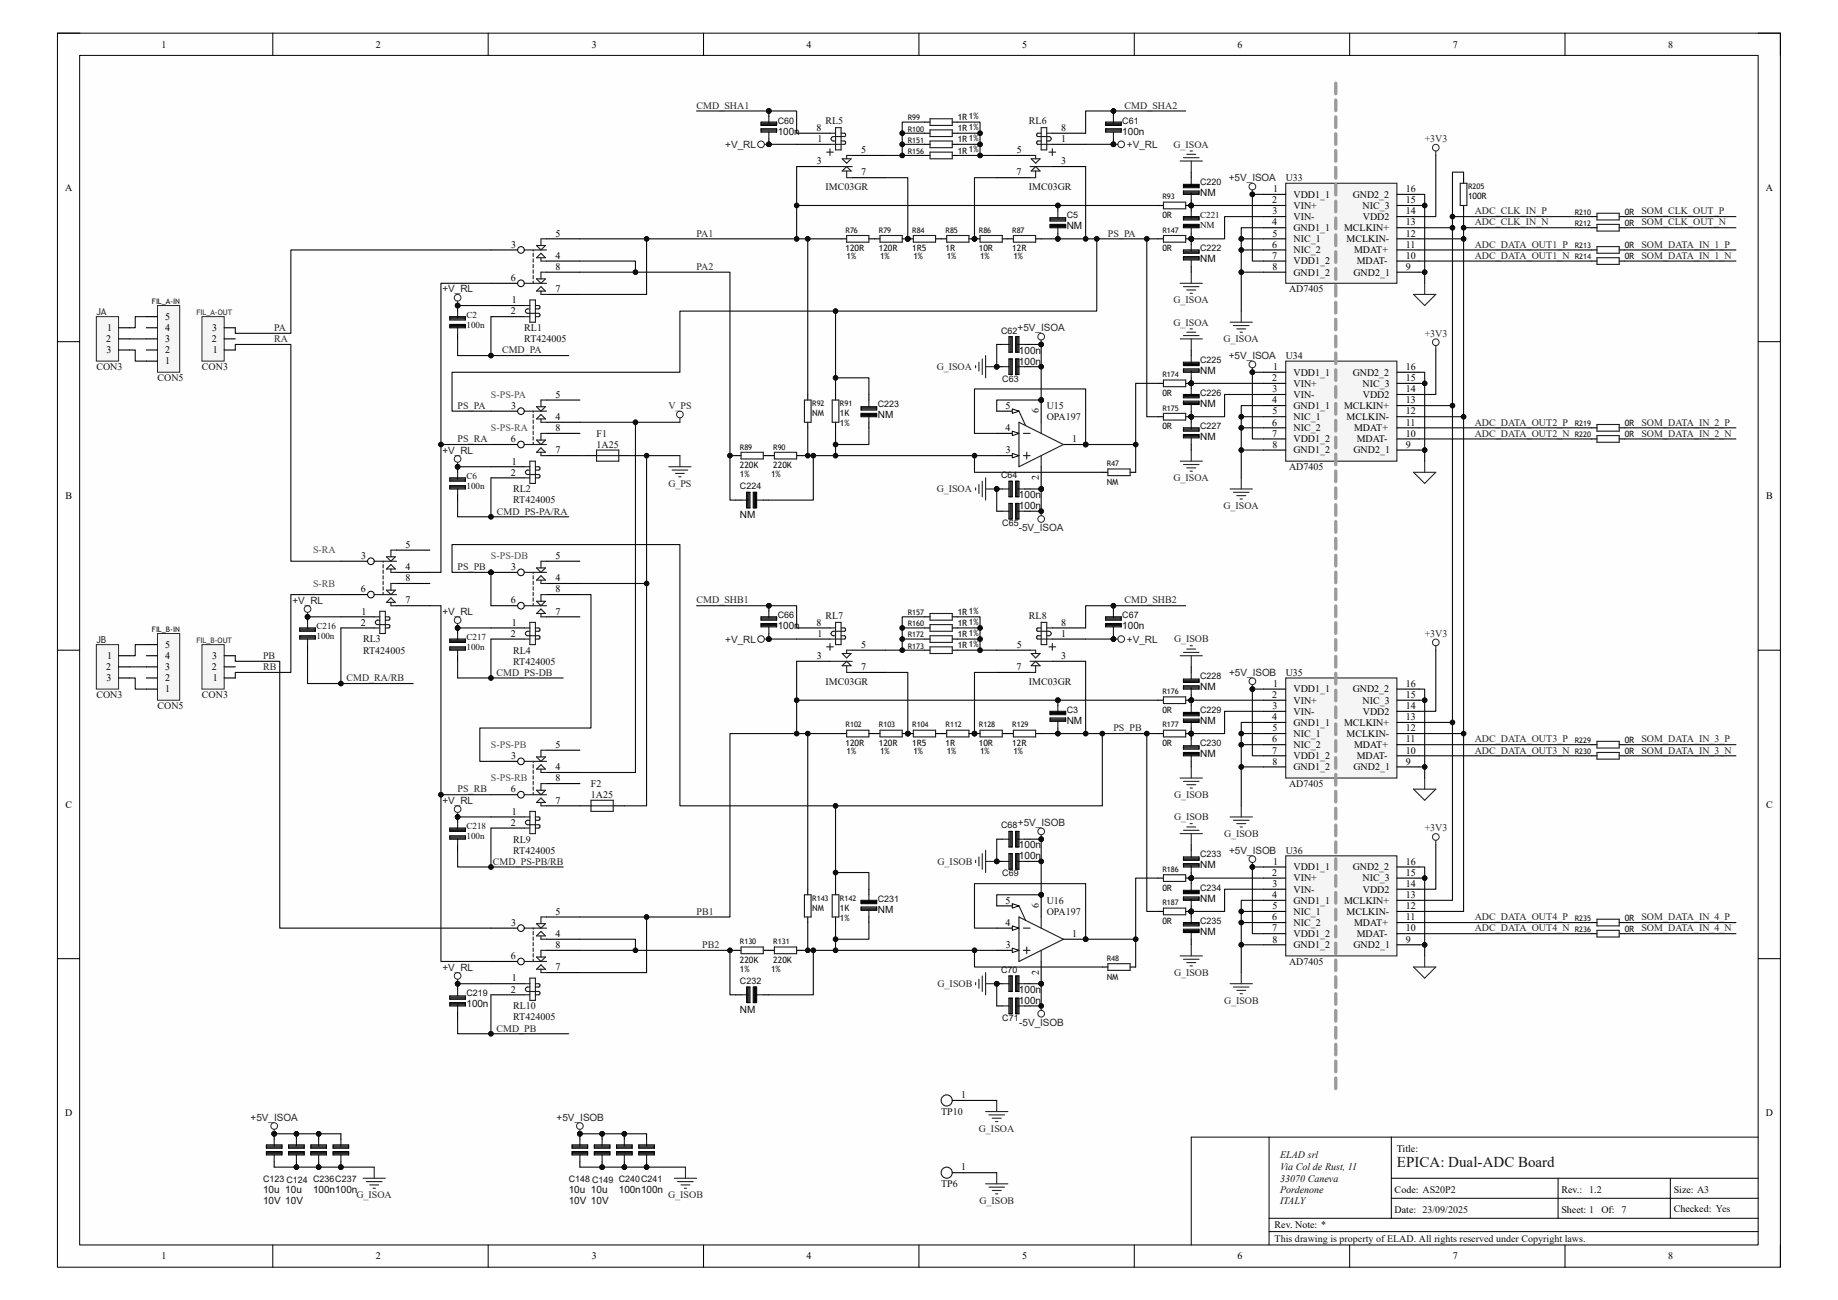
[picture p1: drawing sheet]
<svg xmlns="http://www.w3.org/2000/svg" width="420mm" height="297mm" viewBox="0 0 420 297" stroke-linecap="round" stroke-linejoin="round" font-family="sans-serif">
<defs><g id="words">
<text font-size="3.4" fill="#151515" x="319.2" y="266.7">EPICA: Dual-ADC Board</text>
<g font-size="2.3">
<text x="36.9" y="10.9">1</text>
<text x="85.9" y="10.9">2</text>
<text x="135.2" y="10.9">3</text>
<text x="184.3" y="10.9">4</text>
<text x="233.6" y="10.9">5</text>
<text x="282.7" y="10.9">6</text>
<text x="332" y="10.9">7</text>
<text x="381.2" y="10.9">8</text>
<text x="186.6" y="29.9">8</text>
<text x="242.5" y="29.9">8</text>
<text x="186.8" y="32.5">1</text>
<text x="196.8" y="35">5</text>
<text x="232.3" y="35">5</text>
<text x="242.5" y="32.5">1</text>
<text x="186.6" y="37.5">3</text>
<text x="196.8" y="40.1">7</text>
<text x="232.3" y="40.1">7</text>
<text x="242.5" y="37.5">3</text>
<text x="14.9" y="43.6">A</text>
<text x="290.7" y="46.4">2</text>
<text x="290.9" y="43.9">1</text>
<text x="295.6" y="45.2">VDD1_1</text>
<text x="295.6" y="47.7">VIN+</text>
<text x="309.1" y="45.2">GND2_2</text>
<text x="311.4" y="47.7">NIC_3</text>
<text x="321.2" y="43.9">16</text>
<text x="321.2" y="46.4">15</text>
<text x="403.5" y="43.6">A</text>
<text x="290.7" y="51.5">4</text>
<text x="290.8" y="49">3</text>
<text x="295.6" y="50.2">VIN-</text>
<text x="295.6" y="52.8">GND1_1</text>
<text x="307.1" y="52.8">MCLKIN+</text>
<text x="311.4" y="50.2">VDD2</text>
<text x="321.2" y="49">14</text>
<text x="321.2" y="51.5">13</text>
<text x="116.8" y="56.6">3</text>
<text x="126.9" y="54.1">5</text>
<text x="126.9" y="59.1">4</text>
<text x="290.7" y="56.6">6</text>
<text x="290.7" y="59.1">7</text>
<text x="290.7" y="54.1">5</text>
<text x="295.6" y="55.3">NIC_1</text>
<text x="295.6" y="57.9">NIC_2</text>
<text x="307.7" y="55.3">MCLKIN-</text>
<text x="309.4" y="57.9">MDAT+</text>
<text x="321.2" y="54.1">12</text>
<text x="321.2" y="56.6">11</text>
<text x="321.2" y="59.1">10</text>
<text x="116.7" y="64.2">6</text>
<text x="126.9" y="61.7">8</text>
<text x="290.7" y="61.7">8</text>
<text x="295.6" y="60.4">VDD1_2</text>
<text x="295.6" y="62.9">GND1_2</text>
<text x="309.3" y="62.9">GND2_1</text>
<text x="310" y="60.4">MDAT-</text>
<text x="321.2" y="61.7">9</text>
<text x="116.7" y="71.8">2</text>
<text x="116.9" y="69.3">1</text>
<text x="126.9" y="66.8">7</text>
<text x="24.5" y="75.6">1</text>
<text x="37.8" y="75.6">4</text>
<text x="37.8" y="73.1">5</text>
<text x="48.5" y="75.6">3</text>
<text x="24.3" y="78.2">2</text>
<text x="24.3" y="80.7">3</text>
<text x="37.8" y="83.3">1</text>
<text x="37.8" y="80.7">2</text>
<text x="37.8" y="78.2">3</text>
<text x="48.4" y="78.2">2</text>
<text x="48.6" y="80.7">1</text>
<text x="290.7" y="87.1">2</text>
<text x="290.8" y="89.6">3</text>
<text x="290.9" y="84.5">1</text>
<text x="295.6" y="85.8">VDD1_1</text>
<text x="295.6" y="88.3">VIN+</text>
<text x="309.1" y="85.8">GND2_2</text>
<text x="311.4" y="88.3">NIC_3</text>
<text x="321.2" y="84.5">16</text>
<text x="321.2" y="87.1">15</text>
<text x="321.2" y="89.6">14</text>
<text x="116.8" y="93.4">3</text>
<text x="126.9" y="90.9">5</text>
<text x="126.9" y="96">4</text>
<text x="229.8" y="93.4">5</text>
<text x="237.4" y="94.4" transform="rotate(-90 237.4 94.4)">6</text>
<text x="290.7" y="92.2">4</text>
<text x="290.7" y="94.7">5</text>
<text x="295.6" y="90.9">VIN-</text>
<text x="295.6" y="93.4">GND1_1</text>
<text x="295.6" y="96">NIC_1</text>
<text x="307.1" y="93.4">MCLKIN+</text>
<text x="307.7" y="96">MCLKIN-</text>
<text x="311.4" y="90.9">VDD2</text>
<text x="321.2" y="92.2">13</text>
<text x="321.2" y="94.7">12</text>
<text x="116.7" y="101">6</text>
<text x="126.9" y="98.5">8</text>
<text x="229.7" y="98.5">4</text>
<text x="245" y="101">1</text>
<text x="290.7" y="97.2">6</text>
<text x="290.7" y="99.8">7</text>
<text x="295.6" y="98.5">NIC_2</text>
<text x="295.6" y="101">VDD1_2</text>
<text x="309.4" y="98.5">MDAT+</text>
<text x="310" y="101">MDAT-</text>
<text x="321.2" y="97.2">11</text>
<text x="321.2" y="99.8">10</text>
<text x="116.9" y="106.1">1</text>
<text x="126.9" y="103.6">7</text>
<text x="229.8" y="103.6">3</text>
<text x="290.7" y="102.3">8</text>
<text x="295.6" y="103.6">GND1_2</text>
<text x="309.3" y="103.6">GND2_1</text>
<text x="321.2" y="102.3">9</text>
<text x="116.7" y="108.7">2</text>
<text x="237.4" y="109.7" transform="rotate(-90 237.4 109.7)">2</text>
<text x="14.9" y="114.1">B</text>
<text x="403.6" y="114.1">B</text>
<text x="92.6" y="125.2">5</text>
<text x="82.5" y="127.7">3</text>
<text x="92.6" y="130.3">4</text>
<text x="116.8" y="130.3">3</text>
<text x="126.9" y="127.7">5</text>
<text x="82.4" y="135.3">6</text>
<text x="92.6" y="132.8">8</text>
<text x="92.6" y="137.9">7</text>
<text x="116.7" y="137.9">6</text>
<text x="126.9" y="132.8">4</text>
<text x="126.9" y="135.3">8</text>
<text x="82.4" y="143">2</text>
<text x="82.6" y="140.4">1</text>
<text x="116.9" y="143">1</text>
<text x="126.9" y="140.4">7</text>
<text x="186.6" y="143">8</text>
<text x="242.5" y="143">8</text>
<text x="37.8" y="148">5</text>
<text x="116.7" y="145.5">2</text>
<text x="186.8" y="145.5">1</text>
<text x="196.8" y="148">5</text>
<text x="232.3" y="148">5</text>
<text x="242.5" y="145.5">1</text>
<text x="24.3" y="153.1">2</text>
<text x="24.3" y="155.7">3</text>
<text x="24.5" y="150.6">1</text>
<text x="37.8" y="155.7">2</text>
<text x="37.8" y="153.1">3</text>
<text x="37.8" y="150.6">4</text>
<text x="48.4" y="153.1">2</text>
<text x="48.5" y="150.6">3</text>
<text x="48.6" y="155.7">1</text>
<text x="186.6" y="150.6">3</text>
<text x="196.8" y="153.1">7</text>
<text x="232.3" y="153.1">7</text>
<text x="242.5" y="150.6">3</text>
<text x="37.8" y="158.2">1</text>
<text x="290.7" y="159.5">2</text>
<text x="290.9" y="156.9">1</text>
<text x="295.6" y="158.2">VDD1_1</text>
<text x="295.6" y="160.7">VIN+</text>
<text x="309.1" y="158.2">GND2_2</text>
<text x="311.4" y="160.7">NIC_3</text>
<text x="321.2" y="156.9">16</text>
<text x="321.2" y="159.5">15</text>
<text x="290.7" y="164.5">4</text>
<text x="290.7" y="167.1">5</text>
<text x="290.8" y="162">3</text>
<text x="295.6" y="163.3">VIN-</text>
<text x="295.6" y="165.8">GND1_1</text>
<text x="307.1" y="165.8">MCLKIN+</text>
<text x="311.4" y="163.3">VDD2</text>
<text x="321.2" y="162">14</text>
<text x="321.2" y="164.5">13</text>
<text x="321.2" y="167.1">12</text>
<text x="116.8" y="173.4">3</text>
<text x="126.9" y="170.9">5</text>
<text x="290.7" y="169.6">6</text>
<text x="290.7" y="172.2">7</text>
<text x="295.6" y="168.4">NIC_1</text>
<text x="295.6" y="170.9">NIC_2</text>
<text x="295.6" y="173.4">VDD1_2</text>
<text x="307.7" y="168.4">MCLKIN-</text>
<text x="309.4" y="170.9">MDAT+</text>
<text x="310" y="173.4">MDAT-</text>
<text x="321.2" y="169.6">11</text>
<text x="321.2" y="172.2">10</text>
<text x="126.9" y="176">4</text>
<text x="126.9" y="178.5">8</text>
<text x="290.7" y="174.7">8</text>
<text x="295.6" y="176">GND1_2</text>
<text x="309.3" y="176">GND2_1</text>
<text x="321.2" y="174.7">9</text>
<text x="14.9" y="184.6">C</text>
<text x="116.7" y="181.1">6</text>
<text x="126.9" y="183.6">7</text>
<text x="403.6" y="184.6">C</text>
<text x="116.7" y="188.7">2</text>
<text x="116.9" y="186.1">1</text>
<text x="290.9" y="197.6">1</text>
<text x="321.2" y="197.6">16</text>
<text x="290.7" y="200.1">2</text>
<text x="290.8" y="202.6">3</text>
<text x="295.6" y="198.8">VDD1_1</text>
<text x="295.6" y="201.4">VIN+</text>
<text x="295.6" y="203.9">VIN-</text>
<text x="309.1" y="198.8">GND2_2</text>
<text x="311.4" y="201.4">NIC_3</text>
<text x="311.4" y="203.9">VDD2</text>
<text x="321.2" y="200.1">15</text>
<text x="321.2" y="202.6">14</text>
<text x="126.9" y="209">5</text>
<text x="229.8" y="206.5">5</text>
<text x="237.4" y="207.5" transform="rotate(-90 237.4 207.5)">6</text>
<text x="290.7" y="205.2">4</text>
<text x="290.7" y="207.7">5</text>
<text x="295.6" y="206.5">GND1_1</text>
<text x="295.6" y="209">NIC_1</text>
<text x="307.1" y="206.5">MCLKIN+</text>
<text x="307.7" y="209">MCLKIN-</text>
<text x="321.2" y="205.2">13</text>
<text x="321.2" y="207.7">12</text>
<text x="116.8" y="211.5">3</text>
<text x="126.9" y="214.1">4</text>
<text x="229.7" y="211.5">4</text>
<text x="245" y="214.1">1</text>
<text x="290.7" y="210.3">6</text>
<text x="290.7" y="212.8">7</text>
<text x="290.7" y="215.3">8</text>
<text x="295.6" y="211.5">NIC_2</text>
<text x="295.6" y="214.1">VDD1_2</text>
<text x="309.4" y="211.5">MDAT+</text>
<text x="310" y="214.1">MDAT-</text>
<text x="321.2" y="210.3">11</text>
<text x="321.2" y="212.8">10</text>
<text x="321.2" y="215.3">9</text>
<text x="116.7" y="219.2">6</text>
<text x="126.9" y="216.6">8</text>
<text x="126.9" y="221.7">7</text>
<text x="229.8" y="216.6">3</text>
<text x="295.6" y="216.6">GND1_2</text>
<text x="309.3" y="216.6">GND2_1</text>
<text x="116.7" y="226.8">2</text>
<text x="116.9" y="224.2">1</text>
<text x="237.4" y="222.8" transform="rotate(-90 237.4 222.8)">2</text>
<text x="219.6" y="250.9">1</text>
<text x="14.9" y="255.1">D</text>
<text x="403.5" y="255.1">D</text>
<text x="319.2" y="263.1">Title:</text>
<text x="219.6" y="267.4">1</text>
<text x="318.7" y="272.5">Code: AS20P2</text>
<text x="356.8" y="272.5">Rev.:</text>
<text x="382.4" y="272.5">Size: A3</text>
<text x="291.3" y="280.6">Rev. Note: *</text>
<text x="318.7" y="277.1">Date: 23/09/2025</text>
<text x="356.8" y="277.1">Sheet: 1</text>
<text x="365.9" y="277.1">Of: 7</text>
<text x="382.4" y="276.8">Checked: Yes</text>
<text x="36.9" y="287.7">1</text>
<text x="85.9" y="287.7">2</text>
<text x="135.2" y="287.7">3</text>
<text x="184.3" y="287.7">4</text>
<text x="233.6" y="287.7">5</text>
<text x="282.7" y="287.7">6</text>
<text x="332" y="287.7">7</text>
<text x="381.2" y="287.7">8</text>
</g>
<g font-size="2.3" fill="#262626">
<text x="159.2" y="24.8">CMD_SHA1</text>
<text x="257" y="24.8">CMD_SHA2</text>
<text x="165.7" y="33.8">+V_RL</text>
<text x="257.5" y="33.8">+V_RL</text>
<text x="268.1" y="33.7">G_ISOA</text>
<text x="325.5" y="32.5">+3V3</text>
<text x="280.8" y="41.4">+5V_ISOA</text>
<text x="337" y="51.5">ADC_CLK_IN_N</text>
<text x="337" y="49">ADC_CLK_IN_P</text>
<text x="375.1" y="51.5">SOM_CLK_OUT_N</text>
<text x="375.1" y="49">SOM_CLK_OUT_P</text>
<text x="159.2" y="54.1">PA1</text>
<text x="253.2" y="54.1">PS_PA</text>
<text x="337" y="56.6">ADC_DATA_OUT1_P</text>
<text x="337" y="59.1">ADC_DATA_OUT1_N</text>
<text x="375.1" y="56.6">SOM_DATA_IN_1_P</text>
<text x="375.1" y="59.1">SOM_DATA_IN_1_N</text>
<text x="159.2" y="61.7">PA2</text>
<text x="101.1" y="66.8">+V_RL</text>
<text x="268.1" y="69.3">G_ISOA</text>
<text x="62.7" y="75.6">PA</text>
<text x="268.1" y="74.4">G_ISOA</text>
<text x="325.5" y="76.9">+3V3</text>
<text x="62.7" y="78.2">RA</text>
<text x="114.7" y="80.7">CMD_PA</text>
<text x="279.6" y="78.2">G_ISOA</text>
<text x="280.8" y="82">+5V_ISOA</text>
<text x="214" y="84.5">G_ISOA</text>
<text x="104.6" y="93.4">PS_PA</text>
<text x="152.7" y="93.4">V_PS</text>
<text x="104.6" y="101">PS_RA</text>
<text x="337" y="97.2">ADC_DATA_OUT2_P</text>
<text x="337" y="99.8">ADC_DATA_OUT2_N</text>
<text x="375.1" y="97.2">SOM_DATA_IN_2_P</text>
<text x="375.1" y="99.8">SOM_DATA_IN_2_N</text>
<text x="101.1" y="103.6">+V_RL</text>
<text x="152.7" y="111.2">G_PS</text>
<text x="214" y="112.5">G_ISOA</text>
<text x="268.1" y="109.9">G_ISOA</text>
<text x="113.5" y="117.6">CMD_PS-PA/RA</text>
<text x="279.6" y="116.3">G_ISOA</text>
<text x="232.8" y="121.4">-5V_ISOA</text>
<text x="104.6" y="130.3">PS_PB</text>
<text x="66.8" y="137.9">+V_RL</text>
<text x="159.2" y="137.9">CMD_SHB1</text>
<text x="257" y="137.9">CMD_SHB2</text>
<text x="101.1" y="140.5">+V_RL</text>
<text x="165.7" y="146.8">+V_RL</text>
<text x="257.5" y="146.8">+V_RL</text>
<text x="268.3" y="146.8">G_ISOB</text>
<text x="325.5" y="145.5">+3V3</text>
<text x="60.1" y="153.1">RB</text>
<text x="60.1" y="150.6">PB</text>
<text x="79.2" y="155.7">CMD_RA/RB</text>
<text x="113.5" y="154.4">CMD_PS-DB</text>
<text x="280.8" y="154.4">+5V_ISOB</text>
<text x="254.4" y="167.1">PS_PB</text>
<text x="337" y="169.6">ADC_DATA_OUT3_P</text>
<text x="337" y="172.2">ADC_DATA_OUT3_N</text>
<text x="375.1" y="169.6">SOM_DATA_IN_3_P</text>
<text x="375.1" y="172.2">SOM_DATA_IN_3_N</text>
<text x="101.1" y="183.6">+V_RL</text>
<text x="104.6" y="181.1">PS_RB</text>
<text x="268.3" y="182.3">G_ISOB</text>
<text x="268.3" y="187.4">G_ISOB</text>
<text x="279.7" y="191.2">G_ISOB</text>
<text x="325.5" y="189.9">+3V3</text>
<text x="112.6" y="197.6">CMD_PS-PB/RB</text>
<text x="214.2" y="197.6">G_ISOB</text>
<text x="280.8" y="195.1">+5V_ISOB</text>
<text x="159.2" y="209">PB1</text>
<text x="337" y="210.3">ADC_DATA_OUT4_P</text>
<text x="337" y="212.8">ADC_DATA_OUT4_N</text>
<text x="375.1" y="210.3">SOM_DATA_IN_4_P</text>
<text x="375.1" y="212.8">SOM_DATA_IN_4_N</text>
<text x="101.1" y="221.7">+V_RL</text>
<text x="160.4" y="216.6">PB2</text>
<text x="214.2" y="225.5">G_ISOB</text>
<text x="268.3" y="223">G_ISOB</text>
<text x="279.7" y="229.3">G_ISOB</text>
<text x="113.5" y="235.7">CMD_PB</text>
<text x="232.9" y="234.4">-5V_ISOB</text>
<text x="57.2" y="256">+5V_ISOA</text>
<text x="127.2" y="256">+5V_ISOB</text>
<text x="223.7" y="258.5">G_ISOA</text>
<text x="81.4" y="273.8">G_ISOA</text>
<text x="152.7" y="273.8">G_ISOB</text>
<text x="223.8" y="275">G_ISOB</text>
</g>
<g font-size="2.3" fill="#0e0e0e">
<text x="188.6" y="28.4">RL5</text>
<text x="235.1" y="28.4">RL6</text>
<text x="177.7" y="30.7">100n</text>
<text x="256.5" y="30.7">100n</text>
<text x="293.8" y="41.4">U33</text>
<text x="188.6" y="43.4">IMC03GR</text>
<text x="235.1" y="43.4">IMC03GR</text>
<text x="274.2" y="44.7">NM</text>
<text x="243.8" y="52.3">NM</text>
<text x="274.2" y="59.9">NM</text>
<text x="294.6" y="66.8">AD7405</text>
<text x="119.8" y="75.6">RL1</text>
<text x="119.8" y="78.2">RT424005</text>
<text x="232.8" y="83.3">100n</text>
<text x="232.8" y="80.8">100n</text>
<text x="293.8" y="82">U34</text>
<text x="22" y="84.5">CON3</text>
<text x="36" y="87.1">CON5</text>
<text x="46.1" y="84.5">CON3</text>
<text x="274.2" y="85.3">NM</text>
<text x="200.6" y="95.5">NM</text>
<text x="239.2" y="96">OPA197</text>
<text x="239.2" y="93.4">U15</text>
<text x="274.2" y="93">NM</text>
<text x="136.3" y="99.8">F1</text>
<text x="274.2" y="100.6">NM</text>
<text x="136.3" y="102.3">1A25</text>
<text x="294.6" y="107.4">AD7405</text>
<text x="117.3" y="112.5">RL2</text>
<text x="232.8" y="113.8">100n</text>
<text x="117.3" y="115">RT424005</text>
<text x="169.1" y="118.4">NM</text>
<text x="232.8" y="116.3">100n</text>
<text x="177.7" y="143.8">100n</text>
<text x="188.6" y="141.4">RL7</text>
<text x="235.1" y="141.4">RL8</text>
<text x="256.5" y="143.8">100n</text>
<text x="83" y="149.3">RT424005</text>
<text x="83" y="146.8">RL3</text>
<text x="117.3" y="149.3">RL4</text>
<text x="117.3" y="151.8">RT424005</text>
<text x="293.8" y="154.4">U35</text>
<text x="22" y="159.5">CON3</text>
<text x="46.1" y="159.5">CON3</text>
<text x="188.6" y="156.4">IMC03GR</text>
<text x="235.1" y="156.4">IMC03GR</text>
<text x="274.2" y="157.7">NM</text>
<text x="36" y="162">CON5</text>
<text x="243.8" y="165.4">NM</text>
<text x="274.2" y="165.4">NM</text>
<text x="274.2" y="173">NM</text>
<text x="135" y="179.8">F2</text>
<text x="294.6" y="179.8">AD7405</text>
<text x="135" y="182.3">1A25</text>
<text x="117.3" y="195">RT424005</text>
<text x="117.3" y="192.5">RL9</text>
<text x="232.8" y="196.3">100n</text>
<text x="232.8" y="193.8">100n</text>
<text x="293.8" y="195">U36</text>
<text x="274.2" y="198.4">NM</text>
<text x="200.6" y="208.5">NM</text>
<text x="239.2" y="209">OPA197</text>
<text x="239.2" y="206.5">U16</text>
<text x="274.2" y="206">NM</text>
<text x="274.2" y="213.6">NM</text>
<text x="294.6" y="220.4">AD7405</text>
<text x="232.8" y="226.8">100n</text>
<text x="106.6" y="230.1">100n</text>
<text x="117.3" y="233.1">RT424005</text>
<text x="117.3" y="230.6">RL10</text>
<text x="169.1" y="231.4">NM</text>
<text x="232.8" y="229.4">100n</text>
<text x="215.1" y="254.7">TP10</text>
<text x="292.5" y="264.6">ELAD srl</text>
<text x="292.5" y="267.4">Via Col de Rust, 11</text>
<text x="292.5" y="270">33070 Caneva</text>
<text x="60.1" y="275.1">10V 10V</text>
<text x="60.1" y="272.5">10u 10u</text>
<text x="71.5" y="272.5">100n100n</text>
<text x="130" y="275.1">10V 10V</text>
<text x="130" y="272.5">10u 10u</text>
<text x="141.4" y="272.5">100n100n</text>
<text x="215.1" y="271.2">TP6</text>
<text x="292.5" y="272.5">Pordenone</text>
<text x="292.5" y="275">ITALY</text>
<text x="363.1" y="272.5">1.2</text>
<text x="291.3" y="283.7">This drawing is property of ELAD. All rights reserved under Copyright laws.</text>
</g>
<g font-size="2.3" fill="#4c4c4c">
<text x="112.2" y="90.9">S-PS-PA</text>
<text x="112.2" y="98.5">S-PS-RA</text>
<text x="71.5" y="126.4">S-RA</text>
<text x="112.2" y="127.7">S-PS-DB</text>
<text x="71.5" y="134.1">S-RB</text>
<text x="112.2" y="170.9">S-PS-PB</text>
<text x="112.2" y="178.5">S-PS-RB</text>
</g>
<g font-size="2.2" fill="#2e2e2e">
<text x="22" y="71.9">JA</text>
<text x="22" y="146.8">JB</text>
</g>
<g font-size="2.1" fill="#0e0e0e">
<text x="274.2" y="52.1">NM</text>
<text x="274.2" y="49.8">C221</text>
<text x="106.6" y="74.9">100n</text>
<text x="106.6" y="72.6">C2</text>
<text x="106.6" y="111.8">100n</text>
<text x="106.6" y="109.5">C6</text>
<text x="72.3" y="143.8">C216</text>
<text x="72.3" y="146.1">100n</text>
<text x="106.6" y="148.6">100n</text>
<text x="106.6" y="146.3">C217</text>
<text x="106.6" y="191.8">100n</text>
<text x="106.6" y="189.5">C218</text>
</g>
<g font-size="2" fill="#0e0e0e">
<text x="177.7" y="28.2">C60</text>
<text x="218.9" y="27.5">1R 1%</text>
<text x="256.5" y="28.2">C61</text>
<text x="218.9" y="30">1R 1%</text>
<text x="218.9" y="32.6">1R 1%</text>
<text x="218.9" y="35.1">1R 1%</text>
<text x="274.2" y="42.2">C220</text>
<text x="335.4" y="45.5">100R</text>
<text x="243.8" y="49.8">C5</text>
<text x="265.6" y="49.8">0R</text>
<text x="371.3" y="49.1">0R</text>
<text x="371.3" y="51.6">0R</text>
<text x="193.2" y="57.4">120R</text>
<text x="193.5" y="59.2">1%</text>
<text x="200.8" y="57.4">120R</text>
<text x="201.1" y="59.2">1%</text>
<text x="208.4" y="57.4">1R5</text>
<text x="208.7" y="59.2">1%</text>
<text x="216.1" y="57.4">1R</text>
<text x="216.3" y="59.2">1%</text>
<text x="223.7" y="57.4">10R</text>
<text x="223.9" y="59.2">1%</text>
<text x="231.3" y="57.4">12R</text>
<text x="231.6" y="59.2">1%</text>
<text x="265.6" y="57.4">0R</text>
<text x="274.2" y="57.4">C222</text>
<text x="371.3" y="59.2">0R</text>
<text x="371.3" y="56.7">0R</text>
<text x="228.8" y="76.2">C62+5V_ISOA</text>
<text x="274.2" y="82.8">C225</text>
<text x="229" y="87.2">C63</text>
<text x="185.6" y="95">NM</text>
<text x="191.9" y="95">1K</text>
<text x="200.6" y="93">C223</text>
<text x="265.6" y="90.5">0R</text>
<text x="274.2" y="90.5">C226</text>
<text x="191.9" y="97.3">1%</text>
<text x="265.6" y="98.1">0R</text>
<text x="274.2" y="98.1">C227</text>
<text x="371.3" y="99.9">0R</text>
<text x="371.3" y="97.3">0R</text>
<text x="169.1" y="107">220K</text>
<text x="176.7" y="107">220K</text>
<text x="169.1" y="109">1%</text>
<text x="169.1" y="111.8">C224</text>
<text x="176.2" y="109">1%</text>
<text x="228.8" y="109.3">C64</text>
<text x="252.9" y="110.8">NM</text>
<text x="229" y="120.2">C65</text>
<text x="177.7" y="141.3">C66</text>
<text x="218.9" y="140.5">1R 1%</text>
<text x="218.9" y="143">1R 1%</text>
<text x="256.5" y="141.3">C67</text>
<text x="218.9" y="145.6">1R 1%</text>
<text x="218.9" y="148.1">1R 1%</text>
<text x="274.2" y="155.2">C228</text>
<text x="243.8" y="162.9">C3</text>
<text x="265.6" y="162.9">0R</text>
<text x="274.2" y="162.9">C229</text>
<text x="193.2" y="170.5">120R</text>
<text x="193.5" y="172.3">1%</text>
<text x="200.8" y="170.5">120R</text>
<text x="201.1" y="172.3">1%</text>
<text x="208.4" y="170.5">1R5</text>
<text x="208.7" y="172.3">1%</text>
<text x="216.1" y="170.5">1R</text>
<text x="216.3" y="172.3">1%</text>
<text x="223.7" y="170.5">10R</text>
<text x="223.9" y="172.3">1%</text>
<text x="231.3" y="170.5">12R</text>
<text x="231.6" y="172.3">1%</text>
<text x="265.6" y="170.5">0R</text>
<text x="274.2" y="170.5">C230</text>
<text x="371.3" y="172.3">0R</text>
<text x="371.3" y="169.7">0R</text>
<text x="228.8" y="189.3">C68+5V_ISOB</text>
<text x="274.2" y="195.9">C233</text>
<text x="229" y="200.2">C69</text>
<text x="265.6" y="203.5">0R</text>
<text x="274.2" y="203.5">C234</text>
<text x="185.6" y="208.1">NM</text>
<text x="191.9" y="208.1">1K</text>
<text x="200.6" y="206">C231</text>
<text x="191.9" y="210.4">1%</text>
<text x="265.6" y="211.1">0R</text>
<text x="274.2" y="211.1">C235</text>
<text x="371.3" y="212.9">0R</text>
<text x="371.3" y="210.4">0R</text>
<text x="169.1" y="220">220K</text>
<text x="176.7" y="220">220K</text>
<text x="106.6" y="227.6">C219</text>
<text x="169.1" y="222">1%</text>
<text x="169.1" y="224.8">C232</text>
<text x="176.2" y="222">1%</text>
<text x="228.8" y="222.3">C70</text>
<text x="252.9" y="223.8">NM</text>
<text x="229" y="233.2">C71</text>
<text x="60.1" y="270">C123 C124 C236C237</text>
<text x="130" y="270">C148 C149 C240C241</text>
</g>
<g font-size="1.7" fill="#0e0e0e">
<text x="207.4" y="27.5">R99</text>
<text x="207.4" y="30.1">R100</text>
<text x="207.4" y="32.6">R151</text>
<text x="207.4" y="35.1">R156</text>
<text x="265.6" y="45.6">R93</text>
<text x="335.4" y="43.3">R205</text>
<text x="193.2" y="53.2">R76</text>
<text x="200.8" y="53.2">R79</text>
<text x="208.4" y="53.2">R84</text>
<text x="216.1" y="53.2">R85</text>
<text x="223.7" y="53.2">R86</text>
<text x="231.3" y="53.2">R87</text>
<text x="265.6" y="53.2">R147</text>
<text x="359.8" y="49.1">R210</text>
<text x="359.8" y="51.6">R212</text>
<text x="359.8" y="59.3">R214</text>
<text x="359.8" y="56.7">R213</text>
<text x="34.7" y="69.4">FIL_A-IN</text>
<text x="265.6" y="86.2">R174</text>
<text x="185.6" y="92.8">R92</text>
<text x="191.9" y="92.8">R91</text>
<text x="265.6" y="93.8">R175</text>
<text x="359.8" y="99.9">R220</text>
<text x="359.8" y="97.4">R219</text>
<text x="169.1" y="102.7">R89</text>
<text x="176.7" y="102.7">R90</text>
<text x="252.9" y="106.5">R47</text>
<text x="207.4" y="140.5">R157</text>
<text x="207.4" y="143.1">R160</text>
<text x="34.7" y="144.4">FIL_B-IN</text>
<text x="207.4" y="145.6">R172</text>
<text x="207.4" y="148.2">R173</text>
<text x="265.6" y="158.6">R176</text>
<text x="193.2" y="166.2">R102</text>
<text x="200.8" y="166.2">R103</text>
<text x="208.4" y="166.2">R104</text>
<text x="216.1" y="166.2">R112</text>
<text x="223.7" y="166.2">R128</text>
<text x="231.3" y="166.2">R129</text>
<text x="265.6" y="166.2">R177</text>
<text x="359.8" y="172.3">R230</text>
<text x="359.8" y="169.8">R229</text>
<text x="265.6" y="199.2">R186</text>
<text x="185.6" y="205.8">R143</text>
<text x="191.9" y="205.8">R142</text>
<text x="265.6" y="206.8">R187</text>
<text x="169.1" y="215.7">R130</text>
<text x="176.7" y="215.7">R131</text>
<text x="359.8" y="212.9">R236</text>
<text x="359.8" y="210.4">R235</text>
<text x="252.9" y="219.5">R48</text>
</g>
<g font-size="1.7" fill="#2e2e2e">
<text x="44.9" y="72">FIL_A-OUT</text>
<text x="44.9" y="146.9">FIL_B-OUT</text>
</g>
</g></defs>
<path d="M13.1 7.6h393.7v281.9h-393.7z" fill-rule="evenodd" fill="#fefefe"/>
<path d="M13.1 7.6h393.7v281.9h-393.7z" fill="none" stroke="#000" stroke-width=".23"/>
<path d="M18.2 12.7h383.5v271.7h-383.5z" fill-rule="evenodd" fill="#fefefe"/>
<g fill="none" stroke="#000" stroke-width=".23">
<path d="M13.1 7.6h5.1M18.2 12.7h383.5v271.7h-383.5zM62.3 7.6v5.1M111.5 7.6v5.1M160.8 7.6v5.1M210 7.6v5.1M259.2 7.6v5.1M308.4 7.6v5.1M357.6 7.6v5.1M401.7 7.6h5.1v5.1M13.1 78.1h5.1M401.7 78.1h5.1"/>
<path d="M13.1 148.5h5.1M401.7 148.5h5.1M13.1 219h5.1M401.7 219h5.1M290 259.8v24.6M317.9 259.8v18.5M401.7 259.8h-129.5v24.6M290 278.3h111.7M317.9 273.8h83.8M317.9 269.2h83.8M356 269.2v9.1M381.7 269.2v9.1"/>
<path d="M62.3 284.4v5.1M111.5 284.4v5.1M160.8 284.4v5.1M210 284.4v5.1M259.2 284.4v5.1M290 281.4h111.7M308.4 284.4v5.1M357.6 284.4v5.1M406.8 284.4v5.1"/>
</g>
<path d="M22 72.3h5.1v10.2h-5.1z" fill-rule="evenodd" fill="#f5f5f5"/>
<path d="M22 72.3h5.1v10.2h-5.1z" fill="none" stroke="#262626" stroke-width=".23"/>
<path d="M27.1 74.9h2.5M27.1 77.4h2.5M27.1 80h2.5" fill="none" stroke="#000" stroke-width=".25"/>
<path d="M22 147.3h5.1v10.1h-5.1z" fill-rule="evenodd" fill="#f5f5f5"/>
<path d="M22 147.3h5.1v10.1h-5.1z" fill="none" stroke="#262626" stroke-width=".23"/>
<path d="M27.1 149.8h2.5M27.1 152.4h2.5M27.1 154.9h2.5" fill="none" stroke="#000" stroke-width=".25"/>
<path d="M36 69.8h5.1v15.2h-5.1z" fill-rule="evenodd" fill="#f5f5f5"/>
<path d="M36 69.8h5.1v15.2h-5.1z" fill="none" stroke="#262626" stroke-width=".23"/>
<path d="M33.4 80h2.6M33.4 77.4h2.6M33.4 74.9h2.6M33.4 72.3h2.6M33.4 82.5h2.6" fill="none" stroke="#000" stroke-width=".25"/>
<path d="M36 144.7h5.1v15.3h-5.1z" fill-rule="evenodd" fill="#f5f5f5"/>
<path d="M36 144.7h5.1v15.3h-5.1z" fill="none" stroke="#262626" stroke-width=".23"/>
<path d="M33.4 157.4h2.6M33.4 154.9h2.6M33.4 152.4h2.6M33.4 149.8h2.6M33.4 147.3h2.6" fill="none" stroke="#000" stroke-width=".25"/>
<circle cx="70.3" cy="140.9" r=".51" fill="#0e0e0e"/>
<circle cx="70.3" cy="140.9" r=".51" fill="none" stroke="#0e0e0e" stroke-width=".23"/>
<path d="M70.3 140.9v1.3M70.3 147.3v1.2" fill="none" stroke="#000" stroke-width=".25"/>
<circle cx="70.3" cy="140.9" r=".51" fill="#0e0e0e"/>
<circle cx="70.3" cy="140.9" r=".51" fill="none" stroke="#0e0e0e" stroke-width=".23"/>
<path d="M70.3 142.2v1.5M70.3 146v1.3" fill="none" stroke="#1c1c1c" stroke-width=".25"/>
<path d="M77.9 128.2h7.6M68.5 145.5h3.6M68.5 143.5h3.6v.7h-3.6zM68.5 145.2h3.6v.8h-3.6zM68.5 145.8h3.6M68.5 143.7h3.6M68.5 144h3.6" fill="none" stroke="#000" stroke-width=".25"/>
<circle cx="84.8" cy="128.2" r=".76" fill="#fbfbfb"/>
<circle cx="84.8" cy="128.2" r=".76" fill="none" stroke="#000" stroke-width=".23"/>
<path d="M77.9 135.8h7.6M90.6 125.7h7.6M90.6 130.8h7.6" fill="none" stroke="#000" stroke-width=".25"/>
<circle cx="84.8" cy="135.8" r=".76" fill="#fbfbfb"/>
<circle cx="84.8" cy="135.8" r=".76" fill="none" stroke="#000" stroke-width=".23"/>
<path d="M90.6 133.3h7.6M90.6 138.4h7.6M77.9 140.9h7.6M77.9 143.5h7.6" fill="none" stroke="#000" stroke-width=".25"/>
<g fill="none" stroke="#1c1c1c" stroke-width=".25">
<path d="M85.5 128.2h5.1M85.5 135.8h5.1M86.8 139.7h1.3v5h-1.3zM87.5 128.2v.3M87.5 129v.8M87.5 130.3v.7M87.5 131.5v.8M87.5 132.8v.8M87.5 134.1v.7M87.5 135.3v.5M88.3 127.2h2l-1 1zM88.3 134.8h2l-1 1z"/>
<path d="M88.3 137.6l1-1 1 1zM89.3 130v.8h1.3M89.3 137.6v.8h1.3M89.3 129l1 1h-2zM90.6 125.7h-1.3v1.5M90.6 133.3h-1.3v1.5M85.5 140.9h1.3M85.5 143.5h1.3M86.8 141.7h-.5a.51 .51 0 0 0-.5 .5 .51 .51 0 0 0 .5 .5l2.7 .1v.6l-.9 .1M88.1 140.9h.7l.3 .3-.1 .4-.9 .1"/>
</g>
<circle cx="104.6" cy="186.6" r=".51" fill="#0e0e0e"/>
<circle cx="104.6" cy="186.6" r=".51" fill="none" stroke="#0e0e0e" stroke-width=".23"/>
<path d="M104.6 186.6v1.3M104.6 193v1.3" fill="none" stroke="#000" stroke-width=".25"/>
<circle cx="104.6" cy="186.6" r=".51" fill="#0e0e0e"/>
<circle cx="104.6" cy="186.6" r=".51" fill="none" stroke="#0e0e0e" stroke-width=".23"/>
<path d="M104.6 187.9v1.5M104.6 191.7v1.3" fill="none" stroke="#1c1c1c" stroke-width=".25"/>
<path d="M112.2 173.9h7.6M102.8 191.2h3.5M102.8 189.2h3.5v.7h-3.5zM102.8 191h3.5v.7h-3.5zM102.8 191.5h3.5M102.8 189.4h3.5M102.8 189.7h3.5" fill="none" stroke="#000" stroke-width=".25"/>
<circle cx="119" cy="173.9" r=".76" fill="#fbfbfb"/>
<circle cx="119" cy="173.9" r=".76" fill="none" stroke="#000" stroke-width=".23"/>
<path d="M124.9 171.4h7.6M124.9 176.5h7.6M112.2 181.6h7.6" fill="none" stroke="#000" stroke-width=".25"/>
<circle cx="119" cy="181.6" r=".76" fill="#fbfbfb"/>
<circle cx="119" cy="181.6" r=".76" fill="none" stroke="#000" stroke-width=".23"/>
<path d="M124.9 179h7.6M112.2 186.6h7.6M112.2 189.2h7.6M124.9 184.1h7.6" fill="none" stroke="#000" stroke-width=".25"/>
<g fill="none" stroke="#1c1c1c" stroke-width=".25">
<path d="M119.8 173.9h5.1M121.8 173.9v.3M121.8 174.7v.8M121.8 176v.7M121.8 177.2v.8M121.8 178.5v.8M121.8 179.8v.8M122.6 172.9h2l-1 1zM122.6 175.7l1-1 1 1zM123.6 175.7v.8h1.3M124.9 171.4h-1.3v1.5M124.9 179h-1.3v1.6"/>
<path d="M119.8 181.6h5.1M119.8 186.6h1.3M119.8 189.2h1.3M121.1 187.4h-.5a.51 .51 0 0 0-.5 .5 .51 .51 0 0 0 .5 .5l2.7 .1v.6l-1 .1M121.1 185.4h1.2v5.1h-1.2zM121.8 181.1v.5M122.3 186.6h.8l.3 .3-.1 .4-1 .1M122.6 180.6h2l-1 1zM123.6 183.3v.8h1.3M123.6 182.3l1 1h-2z"/>
</g>
<circle cx="104.6" cy="106.6" r=".51" fill="#0e0e0e"/>
<circle cx="104.6" cy="106.6" r=".51" fill="none" stroke="#0e0e0e" stroke-width=".23"/>
<path d="M104.6 106.6v1.3M104.6 113v1.3" fill="none" stroke="#000" stroke-width=".25"/>
<circle cx="104.6" cy="106.6" r=".51" fill="#0e0e0e"/>
<circle cx="104.6" cy="106.6" r=".51" fill="none" stroke="#0e0e0e" stroke-width=".23"/>
<path d="M104.6 107.9v1.5M104.6 111.7v1.3" fill="none" stroke="#1c1c1c" stroke-width=".25"/>
<path d="M112.2 93.9h7.6M102.8 111.2h3.5M102.8 109.2h3.5v.7h-3.5zM102.8 111h3.5v.7h-3.5zM102.8 111.5h3.5M102.8 109.4h3.5M102.8 109.7h3.5" fill="none" stroke="#000" stroke-width=".25"/>
<circle cx="119" cy="93.9" r=".76" fill="#fbfbfb"/>
<circle cx="119" cy="93.9" r=".76" fill="none" stroke="#000" stroke-width=".23"/>
<path d="M124.9 91.4h7.6M124.9 96.5h7.6M112.2 101.6h7.6" fill="none" stroke="#000" stroke-width=".25"/>
<circle cx="119" cy="101.6" r=".76" fill="#fbfbfb"/>
<circle cx="119" cy="101.6" r=".76" fill="none" stroke="#000" stroke-width=".23"/>
<path d="M124.9 99h7.6M112.2 106.6h7.6M112.2 109.2h7.6M124.9 104.1h7.6" fill="none" stroke="#000" stroke-width=".25"/>
<g fill="none" stroke="#1c1c1c" stroke-width=".25">
<path d="M119.8 93.9h5.1M121.8 93.9v.3M121.8 94.7v.8M121.8 96v.7M121.8 97.2v.8M121.8 98.5v.8M121.8 99.8v.7M122.6 92.9h2l-1 1zM122.6 95.7l1-1 1 1zM123.6 95.7v.8h1.3M124.9 91.4h-1.3v1.5M124.9 99h-1.3v1.5"/>
<path d="M119.8 101.6h5.1M119.8 106.6h1.3M119.8 109.2h1.3M121.1 107.4h-.5a.51 .51 0 0 0-.5 .5 .51 .51 0 0 0 .5 .5l2.7 .1v.6l-1 .1M121.1 105.4h1.2v5h-1.2zM121.8 101v.6M122.3 106.6h.8l.3 .3-.1 .4-1 .1M122.6 100.5h2l-1 1.1zM122.6 103.3l1-1 1 1zM123.6 103.3v.8h1.3"/>
</g>
<circle cx="155.4" cy="94.7" r=".76" fill="none" stroke="#262626" stroke-width=".23"/>
<path d="M155.4 95.5v1M152.8 106.6h5.1M153.6 107.4h3.5M154.3 108.2h2.1M155.1 108.9h.5M155.4 104.1v2.5" fill="none" stroke="#262626" stroke-width=".25"/>
<circle cx="104.6" cy="143.5" r=".51" fill="#0e0e0e"/>
<circle cx="104.6" cy="143.5" r=".51" fill="none" stroke="#0e0e0e" stroke-width=".23"/>
<path d="M104.6 143.5v1.2M104.6 149.8v1.3" fill="none" stroke="#000" stroke-width=".25"/>
<circle cx="104.6" cy="143.5" r=".51" fill="#0e0e0e"/>
<circle cx="104.6" cy="143.5" r=".51" fill="none" stroke="#0e0e0e" stroke-width=".23"/>
<path d="M104.6 144.7v1.6M104.6 148.5v1.3" fill="none" stroke="#1c1c1c" stroke-width=".25"/>
<path d="M102.8 148h3.5M102.8 146h3.5v.8h-3.5zM102.8 147.8h3.5v.7h-3.5zM102.8 148.3h3.5M102.8 146.3h3.5M102.8 146.5h3.5" fill="none" stroke="#000" stroke-width=".25"/>
<circle cx="112.2" cy="130.8" r=".51" fill="#0e0e0e"/>
<circle cx="112.2" cy="130.8" r=".51" fill="none" stroke="#0e0e0e" stroke-width=".23"/>
<path d="M112.2 130.8h7.6" fill="none" stroke="#000" stroke-width=".25"/>
<circle cx="119" cy="130.8" r=".76" fill="#fbfbfb"/>
<circle cx="119" cy="130.8" r=".76" fill="none" stroke="#000" stroke-width=".23"/>
<circle cx="112.2" cy="130.8" r=".51" fill="#0e0e0e"/>
<circle cx="112.2" cy="130.8" r=".51" fill="none" stroke="#0e0e0e" stroke-width=".23"/>
<path d="M112.2 138.4h7.6M124.9 128.2h7.6M124.9 133.3h7.6" fill="none" stroke="#000" stroke-width=".25"/>
<circle cx="119" cy="138.4" r=".76" fill="#fbfbfb"/>
<circle cx="119" cy="138.4" r=".76" fill="none" stroke="#000" stroke-width=".23"/>
<path d="M133.8 104.1h2.5M141.4 104.1h2.5M124.9 135.8h7.6M112.2 143.5h7.6M112.2 146h7.6M124.9 140.9h7.6M132.5 184.1h2.5M140.1 184.1h2.6" fill="none" stroke="#000" stroke-width=".25"/>
<g fill="none" stroke="#1c1c1c" stroke-width=".25">
<path d="M136.3 102.8h5.1v2.6h-5.1zM136.3 104.1h5.1M119.8 130.8h5.1M119.8 138.4h5.1M121.8 130.8v.2M121.8 131.5v.8M121.8 132.8v.8M121.8 134.1v.7M121.8 135.3v.8M121.8 136.6v.8M121.8 137.9v.5M122.6 129.8h2l-1 1z"/>
<path d="M122.6 132.5l1-1 1 1zM122.6 137.4h2l-1 1zM123.6 132.5v.8h1.3M123.6 139.1l1 1.1h-2zM124.9 128.2h-1.3v1.6M124.9 135.8h-1.3v1.6M119.8 143.5h1.3M119.8 146h1.3M121.1 144.2h-.5a.51 .51 0 0 0-.5 .5 .51 .51 0 0 0 .5 .5l2.7 .1v.6l-1 .1M121.1 142.2h1.2v5.1h-1.2zM122.3 143.5h.8l.3 .2-.1 .5h-1M123.6 140.2v.7h1.3"/>
<path d="M135 182.8h5.1v2.6h-5.1zM135 184.1h5.1"/>
</g>
<circle cx="70.3" cy="139.1" r=".76" fill="none" stroke="#262626" stroke-width=".23"/>
<path d="M70.3 139.9v1" fill="none" stroke="#262626" stroke-width=".25"/>
<circle cx="70.3" cy="140.9" r=".51" fill="#0e0e0e"/>
<circle cx="70.3" cy="140.9" r=".51" fill="none" stroke="#0e0e0e" stroke-width=".23"/>
<circle cx="104.6" cy="104.9" r=".76" fill="none" stroke="#262626" stroke-width=".23"/>
<path d="M104.6 105.6v1" fill="none" stroke="#262626" stroke-width=".25"/>
<circle cx="104.6" cy="106.6" r=".51" fill="#0e0e0e"/>
<circle cx="104.6" cy="106.6" r=".51" fill="none" stroke="#0e0e0e" stroke-width=".23"/>
<circle cx="104.6" cy="141.7" r=".76" fill="none" stroke="#262626" stroke-width=".23"/>
<path d="M104.6 142.5v1" fill="none" stroke="#262626" stroke-width=".25"/>
<circle cx="104.6" cy="143.5" r=".51" fill="#0e0e0e"/>
<circle cx="104.6" cy="143.5" r=".51" fill="none" stroke="#0e0e0e" stroke-width=".23"/>
<circle cx="104.6" cy="184.9" r=".76" fill="none" stroke="#262626" stroke-width=".23"/>
<path d="M104.6 185.6v1" fill="none" stroke="#262626" stroke-width=".25"/>
<circle cx="104.6" cy="186.6" r=".51" fill="#0e0e0e"/>
<circle cx="104.6" cy="186.6" r=".51" fill="none" stroke="#0e0e0e" stroke-width=".23"/>
<path d="M112.2 212h7.6" fill="none" stroke="#000" stroke-width=".25"/>
<circle cx="119" cy="212" r=".76" fill="#fbfbfb"/>
<circle cx="119" cy="212" r=".76" fill="none" stroke="#000" stroke-width=".23"/>
<path d="M112.2 219.7h7.6M124.9 209.5h7.6M124.9 214.6h7.6" fill="none" stroke="#000" stroke-width=".25"/>
<circle cx="119" cy="219.7" r=".76" fill="#fbfbfb"/>
<circle cx="119" cy="219.7" r=".76" fill="none" stroke="#000" stroke-width=".23"/>
<path d="M112.2 57.1h7.6M124.9 217.1h7.6M112.2 224.7h7.6M112.2 227.3h7.6M124.9 222.2h7.6" fill="none" stroke="#000" stroke-width=".25"/>
<g fill="none" stroke="#1c1c1c" stroke-width=".25">
<path d="M119.8 212h5.1M119.8 219.7h5.1M121.8 212v.3M121.8 212.8v.8M121.8 214.1v.7M121.8 215.3v.8M121.8 216.6v.8M121.8 217.9v.8M121.8 219.2v.5M122.6 211h2l-1 1zM122.6 213.8l1-1 1 1zM122.6 218.7h2l-1 1z"/>
<path d="M123.6 213.8v.8h1.3M124.9 209.5h-1.3v1.5M124.9 217.1h-1.3v1.6M119.8 224.7h1.3M119.8 227.3h1.3M121.1 225.5h-.5a.51 .51 0 0 0-.5 .5 .51 .51 0 0 0 .5 .5l2.7 .1v.6l-1 .1M121.1 223.5h1.2v5.1h-1.2zM122.3 224.7h.8l.3 .3-.1 .4-1 .1M123.6 221.4v.8h1.3M123.6 220.4l1 1h-2z"/>
</g>
<circle cx="119" cy="57.1" r=".76" fill="#fbfbfb"/>
<circle cx="119" cy="57.1" r=".76" fill="none" stroke="#000" stroke-width=".23"/>
<path d="M124.9 54.6h7.6M124.9 59.6h7.6M112.2 64.7h7.6" fill="none" stroke="#000" stroke-width=".25"/>
<circle cx="119" cy="64.7" r=".76" fill="#fbfbfb"/>
<circle cx="119" cy="64.7" r=".76" fill="none" stroke="#000" stroke-width=".23"/>
<path d="M112.2 69.8h7.6M112.2 72.3h7.6M124.9 62.2h7.6M124.9 67.3h7.6" fill="none" stroke="#000" stroke-width=".25"/>
<g fill="none" stroke="#1c1c1c" stroke-width=".25">
<path d="M119.8 57.1h5.1M121.8 57.1v.3M121.8 57.9v.7M121.8 59.1v.8M122.6 56.1h2l-1 1zM122.6 58.9l1-1 1 1zM123.6 58.9v.7h1.3M124.9 54.6h-1.3v1.5M119.8 64.7h5.1M119.8 69.8h1.3M119.8 72.3h1.3M121.1 70.6h-.5a.51 .51 0 0 0-.5 .5 .51 .51 0 0 0 .5 .5l2.7 .1v.6h-1"/>
<path d="M121.1 68.5h1.2v5.1h-1.2zM121.8 60.4v.8M121.8 61.7v.7M121.8 62.9v.8M121.8 64.2v.5M122.3 69.8h.8l.3 .3-.1 .4-1 .1M122.6 63.7h2l-1 1zM122.6 66.5l1-1 1 1zM123.6 66.5v.8h1.3M124.9 62.2h-1.3v1.5"/>
</g>
<circle cx="272.2" cy="54.6" r=".51" fill="#0e0e0e"/>
<circle cx="272.2" cy="54.6" r=".51" fill="none" stroke="#0e0e0e" stroke-width=".23"/>
<circle cx="272.2" cy="46.9" r=".51" fill="#0e0e0e"/>
<circle cx="272.2" cy="46.9" r=".51" fill="none" stroke="#0e0e0e" stroke-width=".23"/>
<path d="M272.2 53.3v1.3" fill="none" stroke="#000" stroke-width=".25"/>
<circle cx="272.2" cy="54.6" r=".51" fill="#0e0e0e"/>
<circle cx="272.2" cy="54.6" r=".51" fill="none" stroke="#0e0e0e" stroke-width=".23"/>
<path d="M272.2 46.9v1.3" fill="none" stroke="#000" stroke-width=".25"/>
<circle cx="272.2" cy="46.9" r=".51" fill="#0e0e0e"/>
<circle cx="272.2" cy="46.9" r=".51" fill="none" stroke="#0e0e0e" stroke-width=".23"/>
<path d="M272.2 48.2v1.5M272.2 52v1.3" fill="none" stroke="#1c1c1c" stroke-width=".25"/>
<path d="M270.4 51.5h3.6M270.4 49.5h3.6v.7h-3.6zM270.4 51.3h3.6v.7h-3.6zM270.4 51.8h3.6M270.4 49.7h3.6M270.4 50h3.6" fill="none" stroke="#000" stroke-width=".25"/>
<circle cx="104.6" cy="223" r=".76" fill="none" stroke="#262626" stroke-width=".23"/>
<path d="M104.6 223.7v1" fill="none" stroke="#262626" stroke-width=".25"/>
<circle cx="104.6" cy="224.7" r=".51" fill="#0e0e0e"/>
<circle cx="104.6" cy="224.7" r=".51" fill="none" stroke="#0e0e0e" stroke-width=".23"/>
<circle cx="104.6" cy="69.8" r=".51" fill="#0e0e0e"/>
<circle cx="104.6" cy="69.8" r=".51" fill="none" stroke="#0e0e0e" stroke-width=".23"/>
<path d="M104.6 69.8v1.3M104.6 76.2v1.2" fill="none" stroke="#000" stroke-width=".25"/>
<circle cx="104.6" cy="69.8" r=".51" fill="#0e0e0e"/>
<circle cx="104.6" cy="69.8" r=".51" fill="none" stroke="#0e0e0e" stroke-width=".23"/>
<path d="M104.6 71.1v1.5M104.6 74.9v1.3" fill="none" stroke="#1c1c1c" stroke-width=".25"/>
<path d="M102.8 74.4h3.5M102.8 72.3h3.5v.8h-3.5zM102.8 74.1h3.5v.8h-3.5zM102.8 74.6h3.5M102.8 72.6h3.5M102.8 72.9h3.5" fill="none" stroke="#000" stroke-width=".25"/>
<circle cx="104.6" cy="68" r=".76" fill="none" stroke="#262626" stroke-width=".23"/>
<path d="M104.6 68.8v1" fill="none" stroke="#262626" stroke-width=".25"/>
<circle cx="104.6" cy="69.8" r=".51" fill="#0e0e0e"/>
<circle cx="104.6" cy="69.8" r=".51" fill="none" stroke="#0e0e0e" stroke-width=".23"/>
<path d="M293.8 41.9h25.4v22.8h-25.4z" fill-rule="evenodd" fill="#f5f5f5"/>
<path d="M293.8 41.9h25.4v22.8h-25.4z" fill="none" stroke="#262626" stroke-width=".25"/>
<g fill="none" stroke="#000" stroke-width=".25">
<path d="M288.7 44.4h5.1M288.7 46.9h5.1M288.7 49.5h5.1M288.7 52h5.1M288.7 54.6h5.1M288.7 57.1h5.1M288.7 59.6h5.1M319.2 44.4h5.1M319.2 46.9h5.1M319.2 49.5h5.1M319.2 52h5.1M319.2 54.6h5.1"/>
<path d="M319.2 57.1h5.1M319.2 59.6h5.1M288.7 62.2h5.1M319.2 62.2h5.1"/>
</g>
<path d="M293.8 82.5h25.4v22.9h-25.4z" fill-rule="evenodd" fill="#f5f5f5"/>
<g fill="none" stroke="#262626" stroke-width=".25">
<path d="M328.1 34.5v1M286.2 43.4v1M281.1 73.6h5.1M281.9 74.4h3.5M282.6 75.1h2M283.4 75.9h.5M283.6 71.1v2.5M323 67.3h5.1l-2.6 2.5zM325.5 64.7v2.6M328.1 79v1M293.8 82.5h25.4v22.9h-25.4zM281.1 111.7h5.1"/>
<path d="M281.9 112.5h3.5M282.6 113.2h2M283.4 114h.5M283.6 109.2v2.5M323 107.9h5.1l-2.6 2.5zM325.5 105.4v2.5"/>
</g>
<g fill="none" stroke="#000" stroke-width=".25">
<path d="M334.4 40.6v1.3M334.4 46.9v1.3M363.6 49.5h1.3M363.6 52h1.3M363.6 59.6h1.3M363.6 57.1h1.3M370 49.5h1.3M370 52h1.3M370 59.6h1.3M370 57.1h1.3M288.7 85h5.1M288.7 87.6h5.1"/>
<path d="M288.7 90.1h5.1M288.7 92.7h5.1M288.7 95.2h5.1M288.7 97.7h5.1M319.2 85h5.1M319.2 87.6h5.1M319.2 90.1h5.1M319.2 92.7h5.1M319.2 95.2h5.1M319.2 97.7h5.1M363.6 97.7h1.3M370 97.7h1.3"/>
<path d="M288.7 100.3h5.1M288.7 102.8h5.1M319.2 100.3h5.1M319.2 102.8h5.1M363.6 100.3h1.3M370 100.3h1.3"/>
</g>
<path d="M333.7 41.9h1.5v5h-1.5zM364.9 48.7h5.1v1.5h-5.1zM364.9 51.3h5.1v1.5h-5.1zM364.9 56.3h5.1v1.6h-5.1zM364.9 58.9h5.1v1.5h-5.1zM364.9 97h5.1v1.5h-5.1zM364.9 99.5h5.1v1.5h-5.1z" fill="none" stroke="#1c1c1c" stroke-width=".25"/>
<g fill="none" stroke="#262626" stroke-width=".23">
<circle cx="328.1" cy="33.7" r=".76"/>
<circle cx="286.2" cy="42.6" r=".76"/>
<circle cx="328.1" cy="78.2" r=".76"/>
</g>
<circle cx="286.2" cy="44.4" r=".51" fill="#0e0e0e"/>
<circle cx="286.2" cy="44.4" r=".51" fill="none" stroke="#0e0e0e" stroke-width=".23"/>
<circle cx="286.2" cy="83.3" r=".76" fill="none" stroke="#262626" stroke-width=".23"/>
<path d="M286.2 84v1" fill="none" stroke="#262626" stroke-width=".25"/>
<circle cx="286.2" cy="85" r=".51" fill="#0e0e0e"/>
<circle cx="286.2" cy="85" r=".51" fill="none" stroke="#0e0e0e" stroke-width=".23"/>
<path d="M293.8 154.9h25.4v22.9h-25.4z" fill-rule="evenodd" fill="#f5f5f5"/>
<path d="M293.8 154.9h25.4v22.9h-25.4z" fill="none" stroke="#262626" stroke-width=".25"/>
<g fill="none" stroke="#000" stroke-width=".25">
<path d="M288.7 157.4h5.1M288.7 160h5.1M319.2 157.4h5.1M319.2 160h5.1M288.7 162.5h5.1M288.7 165.1h5.1M288.7 167.6h5.1M288.7 170.1h5.1M288.7 172.7h5.1M288.7 175.2h5.1M319.2 162.5h5.1M319.2 165.1h5.1"/>
<path d="M319.2 167.6h5.1M319.2 170.1h5.1M319.2 172.7h5.1M319.2 175.2h5.1"/>
</g>
<path d="M293.8 195.5h25.4v22.9h-25.4z" fill-rule="evenodd" fill="#f5f5f5"/>
<g fill="none" stroke="#262626" stroke-width=".25">
<path d="M286.2 156.4v1M328.1 147.5v1M325.5 177.8v2.5M281.1 186.6h5.1M281.9 187.4h3.5M282.6 188.2h2M283.4 188.9h.5M283.6 184.1v2.5M293.8 195.5h25.4v22.9h-25.4zM323 180.3h5.1l-2.6 2.5zM328.1 192v1M325.5 218.4v2.5"/>
<path d="M281.1 224.7h5.1M281.9 225.5h3.5M282.6 226.3h2M283.4 227h.5M283.6 222.2v2.5M323 220.9h5.1l-2.6 2.6z"/>
</g>
<g fill="none" stroke="#000" stroke-width=".25">
<path d="M363.6 172.7h1.3M363.6 170.1h1.3M370 172.7h1.3M370 170.1h1.3M288.7 198.1h5.1M319.2 198.1h5.1M288.7 200.6h5.1M288.7 203.2h5.1M288.7 205.7h5.1M288.7 208.2h5.1M288.7 210.8h5.1M288.7 213.3h5.1"/>
<path d="M288.7 215.9h5.1M319.2 200.6h5.1M319.2 203.2h5.1M319.2 205.7h5.1M319.2 208.2h5.1M319.2 210.8h5.1M319.2 213.3h5.1M319.2 215.9h5.1M363.6 210.8h1.3M363.6 213.3h1.3M370 210.8h1.3M370 213.3h1.3"/>
</g>
<path d="M364.9 169.4h5.1v1.5h-5.1zM364.9 171.9h5.1v1.5h-5.1zM364.9 210h5.1v1.5h-5.1zM364.9 212.6h5.1v1.5h-5.1z" fill="none" stroke="#1c1c1c" stroke-width=".25"/>
<g fill="none" stroke="#262626" stroke-width=".23">
<circle cx="286.2" cy="155.7" r=".76"/>
<circle cx="328.1" cy="146.8" r=".76"/>
<circle cx="328.1" cy="191.2" r=".76"/>
</g>
<circle cx="286.2" cy="157.4" r=".51" fill="#0e0e0e"/>
<circle cx="286.2" cy="157.4" r=".51" fill="none" stroke="#0e0e0e" stroke-width=".23"/>
<circle cx="286.2" cy="196.3" r=".76" fill="none" stroke="#262626" stroke-width=".23"/>
<path d="M286.2 197.1v1" fill="none" stroke="#262626" stroke-width=".25"/>
<circle cx="286.2" cy="198.1" r=".51" fill="#0e0e0e"/>
<circle cx="286.2" cy="198.1" r=".51" fill="none" stroke="#0e0e0e" stroke-width=".23"/>
<g fill="none" stroke="#999" stroke-width=".76">
<path d="M305.2 19v2.4M305.2 22.9v2.4M305.2 26.7v2.4M305.2 30.6v2.4M305.2 34.4v2.4M305.2 38.3v2.4M305.2 42.1v2.4M305.2 46v2.4M305.2 49.8v2.4M305.2 53.7v2.4M305.2 57.5v2.4M305.2 61.4v2.4"/>
<path d="M305.2 65.2v2.4M305.2 69.1v2.4M305.2 72.9v2.5M305.2 76.8v2.4M305.2 80.6v2.5M305.2 84.5v2.4M305.2 88.3v2.5M305.2 92.2v2.4M305.2 96.1v2.4M305.2 99.9v2.4M305.2 103.8v2.4M305.2 107.6v2.4"/>
<path d="M305.2 111.5v2.4M305.2 115.3v2.4M305.2 119.2v2.4M305.2 123v2.4M305.2 126.9v2.4M305.2 130.7v2.4M305.2 134.6v2.4M305.2 138.4v2.4M305.2 142.3v2.4M305.2 146.1v2.4M305.2 150v2.4M305.2 153.8v2.5"/>
<path d="M305.2 157.7v2.4M305.2 161.5v2.5M305.2 165.4v2.4M305.2 169.2v2.5M305.2 173.1v2.4M305.2 177v2.4M305.2 180.8v2.4M305.2 184.7v2.4M305.2 188.5v2.4M305.2 192.4v2.4M305.2 196.2v2.4M305.2 200.1v2.4"/>
<path d="M305.2 203.9v2.4M305.2 207.8v2.4M305.2 211.6v2.4M305.2 215.5v2.4M305.2 219.3v2.4M305.2 223.2v2.4M305.2 227v2.4M305.2 230.9v2.4M305.2 234.7v2.5M305.2 238.6v2.4M305.2 242.4v2.5M305.2 246.3v2.4"/>
</g>
<circle cx="227.8" cy="111.7" r=".51" fill="#0e0e0e"/>
<circle cx="227.8" cy="111.7" r=".51" fill="none" stroke="#0e0e0e" stroke-width=".23"/>
<path d="M227.8 111.7h1.2" fill="none" stroke="#000" stroke-width=".25"/>
<circle cx="227.8" cy="111.7" r=".51" fill="#0e0e0e"/>
<circle cx="227.8" cy="111.7" r=".51" fill="none" stroke="#0e0e0e" stroke-width=".23"/>
<path d="M230.5 109.9h.8v3.6h-.8zM230.8 109.9v3.6M231.1 109.9v3.6M232.1 109.9h.7v3.6h-.7zM232.3 109.9v3.6M232.6 109.9v3.6M234.1 111.7h1.3" fill="none" stroke="#000" stroke-width=".25"/>
<path d="M229 111.7h1.5M232.6 111.7h1.5" fill="none" stroke="#1c1c1c" stroke-width=".25"/>
<circle cx="227.8" cy="83.8" r=".51" fill="#0e0e0e"/>
<circle cx="227.8" cy="83.8" r=".51" fill="none" stroke="#0e0e0e" stroke-width=".23"/>
<path d="M227.8 83.8h1.2" fill="none" stroke="#000" stroke-width=".25"/>
<circle cx="227.8" cy="83.8" r=".51" fill="#0e0e0e"/>
<circle cx="227.8" cy="83.8" r=".51" fill="none" stroke="#0e0e0e" stroke-width=".23"/>
<g fill="none" stroke="#000" stroke-width=".25">
<path d="M227.8 78.7h1.2M230.5 76.9h.8v3.6h-.8zM230.8 76.9v3.6M231.1 76.9v3.6M232.1 76.9h.7v3.6h-.7zM232.3 76.9v3.6M232.6 76.9v3.6M234.1 78.7h1.3M230.5 82h.8v3.6h-.8zM230.8 82v3.6M231.1 82v3.6M232.1 82h.7v3.6h-.7z"/>
<path d="M232.3 82v3.6M232.6 82v3.6M234.1 83.8h1.3M227.8 116.8h1.2M230.5 115h.8v3.6h-.8zM230.8 115v3.6M231.1 115v3.6M232.1 115h.7v3.6h-.7zM232.3 115v3.6M232.6 115v3.6M234.1 116.8h1.3"/>
</g>
<path d="M229 78.7h1.5M232.6 78.7h1.5M229 83.8h1.5M232.6 83.8h1.5M229 116.8h1.5M232.6 116.8h1.5" fill="none" stroke="#1c1c1c" stroke-width=".25"/>
<circle cx="248.1" cy="101.6" r=".51" fill="#0e0e0e"/>
<circle cx="248.1" cy="101.6" r=".51" fill="none" stroke="#0e0e0e" stroke-width=".23"/>
<circle cx="237.9" cy="111.7" r=".51" fill="#0e0e0e"/>
<circle cx="237.9" cy="111.7" r=".51" fill="none" stroke="#0e0e0e" stroke-width=".23"/>
<circle cx="237.9" cy="91.4" r=".51" fill="#0e0e0e"/>
<circle cx="237.9" cy="91.4" r=".51" fill="none" stroke="#0e0e0e" stroke-width=".23"/>
<path d="M243 101.6h5.1" fill="none" stroke="#000" stroke-width=".25"/>
<circle cx="248.1" cy="101.6" r=".51" fill="#0e0e0e"/>
<circle cx="248.1" cy="101.6" r=".51" fill="none" stroke="#0e0e0e" stroke-width=".23"/>
<path d="M237.9 106.6v5.1" fill="none" stroke="#000" stroke-width=".25"/>
<circle cx="237.9" cy="111.7" r=".51" fill="#0e0e0e"/>
<circle cx="237.9" cy="111.7" r=".51" fill="none" stroke="#0e0e0e" stroke-width=".23"/>
<path d="M227.8 104.1h5" fill="none" stroke="#000" stroke-width=".25"/>
<path d="M231.3 103.6l1.5 .5-1.5 .5z" fill="#fbfbfb"/>
<path d="M231.3 103.6l1.5 .5-1.5 .5z" fill="none" stroke="#000" stroke-width=".23"/>
<path d="M227.8 99h5" fill="none" stroke="#000" stroke-width=".25"/>
<path d="M231.3 98.5l1.5 .5-1.5 .5z" fill="#fbfbfb"/>
<path d="M231.3 98.5l1.5 .5-1.5 .5z" fill="none" stroke="#000" stroke-width=".23"/>
<path d="M227.8 93.9h5" fill="none" stroke="#000" stroke-width=".25"/>
<path d="M231.3 93.4l1.5 .5-1.5 .5z" fill="#fbfbfb"/>
<path d="M231.3 93.4l1.5 .5-1.5 .5z" fill="none" stroke="#000" stroke-width=".23"/>
<path d="M237.9 91.4v5.1" fill="none" stroke="#000" stroke-width=".25"/>
<circle cx="237.9" cy="91.4" r=".51" fill="#0e0e0e"/>
<circle cx="237.9" cy="91.4" r=".51" fill="none" stroke="#0e0e0e" stroke-width=".23"/>
<path d="M190.2 91.4h1.5v5.1h-1.5zM232.8 96.5l10.2 5.1-10.2 5zM232.8 93.9l1.6 3.3M233.8 99h1.6M237.9 96.5v2.5M169.3 103.3h5.1v1.6h-5.1zM177 103.3h5v1.6h-5zM233.8 104.1h1.6M234.6 103.3v1.6M237.9 104.1v2.5" fill="none" stroke="#1c1c1c" stroke-width=".25"/>
<path d="M190.9 90.1v1.3M190.9 96.5v1.2M168.1 104.1h1.2M174.4 104.1h2.6M182 104.1h1.3" fill="none" stroke="#000" stroke-width=".25"/>
<circle cx="237.9" cy="76.9" r=".76" fill="none" stroke="#262626" stroke-width=".23"/>
<path d="M237.9 77.7v1" fill="none" stroke="#262626" stroke-width=".25"/>
<circle cx="237.9" cy="78.7" r=".51" fill="#0e0e0e"/>
<circle cx="237.9" cy="78.7" r=".51" fill="none" stroke="#0e0e0e" stroke-width=".23"/>
<circle cx="237.9" cy="118.6" r=".76" fill="none" stroke="#262626" stroke-width=".23"/>
<path d="M237.9 116.8v1" fill="none" stroke="#262626" stroke-width=".25"/>
<circle cx="237.9" cy="116.8" r=".51" fill="#0e0e0e"/>
<circle cx="237.9" cy="116.8" r=".51" fill="none" stroke="#0e0e0e" stroke-width=".23"/>
<path d="M222.9 83.5v.5M223.7 82.8v2M224.5 82v3.6M225.2 81.2v5.1M225.2 83.8h2.6" fill="none" stroke="#262626" stroke-width=".25"/>
<circle cx="227.8" cy="83.8" r=".51" fill="#0e0e0e"/>
<circle cx="227.8" cy="83.8" r=".51" fill="none" stroke="#0e0e0e" stroke-width=".23"/>
<path d="M222.9 111.5v.5M223.7 110.7v2M224.5 109.9v3.6M225.2 109.2v5.1M225.2 111.7h2.6" fill="none" stroke="#262626" stroke-width=".25"/>
<circle cx="227.8" cy="111.7" r=".51" fill="#0e0e0e"/>
<circle cx="227.8" cy="111.7" r=".51" fill="none" stroke="#0e0e0e" stroke-width=".23"/>
<circle cx="207.4" cy="54.6" r=".51" fill="#0e0e0e"/>
<circle cx="207.4" cy="54.6" r=".51" fill="none" stroke="#0e0e0e" stroke-width=".23"/>
<path d="M207.4 54.6h1.3" fill="none" stroke="#000" stroke-width=".25"/>
<circle cx="207.4" cy="54.6" r=".51" fill="#0e0e0e"/>
<circle cx="207.4" cy="54.6" r=".51" fill="none" stroke="#0e0e0e" stroke-width=".23"/>
<path d="M213.8 54.6h1.3" fill="none" stroke="#000" stroke-width=".25"/>
<path d="M208.7 53.8h5.1v1.5h-5.1z" fill="none" stroke="#1c1c1c" stroke-width=".25"/>
<circle cx="222.7" cy="54.6" r=".51" fill="#0e0e0e"/>
<circle cx="222.7" cy="54.6" r=".51" fill="none" stroke="#0e0e0e" stroke-width=".23"/>
<path d="M215.1 54.6h1.2M221.4 54.6h1.3" fill="none" stroke="#000" stroke-width=".25"/>
<circle cx="222.7" cy="54.6" r=".51" fill="#0e0e0e"/>
<circle cx="222.7" cy="54.6" r=".51" fill="none" stroke="#0e0e0e" stroke-width=".23"/>
<g fill="none" stroke="#1c1c1c" stroke-width=".25">
<path d="M188.9 34.8h1.5M189.7 38.1h5M189.7 30.4h1.2M189.7 34v1.5M190.9 29.2h1.3v5h-1.3zM192.2 32.2l.9 .1v.6l-3.4 .1M192.2 30.4l.9 .1v.6l-2.7 .1a.51 .51 0 0 0-.5 .5 .51 .51 0 0 0 .5 .5h.5M192.4 39.1l1.1-1 1 1zM192.4 36.3h2.1l-1 1zM193.5 39.1v1.5h1.2M194.7 35.5h-1.2v.8M235.4 38.1h5.1"/>
<path d="M235.4 35.5h1.2v.8M235.6 39.1l1-1 1.1 1zM235.6 36.3h2.1l-1.1 1zM236.6 39.1v1.5h-1.2M237.9 32.2l-.9 .1v.6l3.5 .1M237.9 30.4l-.9 .1v.6l2.7 .1a.51 .51 0 0 1 .5 .5 .51 .51 0 0 1-.5 .5h-.5M237.9 29.2h1.3v5h-1.3zM239.2 30.4h1.3M239.7 34.8h1.5M240.5 34v1.5M216.3 53.8h5.1v1.5h-5.1z"/>
</g>
<path d="M182 38.1h7.7M182 33h7.7M182 30.4h7.7M194.7 35.5h7.7M227.8 35.5h7.6M240.5 38.1h7.6M240.5 33h7.6M240.5 30.4h7.6M194.7 40.6h7.7M227.8 40.6h7.6" fill="none" stroke="#000" stroke-width=".25"/>
<circle cx="222.7" cy="54.6" r=".51" fill="#0e0e0e"/>
<circle cx="222.7" cy="54.6" r=".51" fill="none" stroke="#0e0e0e" stroke-width=".23"/>
<path d="M222.7 54.6h1.2" fill="none" stroke="#000" stroke-width=".25"/>
<circle cx="222.7" cy="54.6" r=".51" fill="#0e0e0e"/>
<circle cx="222.7" cy="54.6" r=".51" fill="none" stroke="#0e0e0e" stroke-width=".23"/>
<path d="M192.2 54.6h1.3M198.5 54.6h1.3M229 54.6h2.6M236.6 54.6h1.3" fill="none" stroke="#000" stroke-width=".25"/>
<path d="M193.5 53.8h5v1.5h-5zM223.9 53.8h5.1v1.5h-5.1zM231.6 53.8h5v1.5h-5z" fill="none" stroke="#1c1c1c" stroke-width=".25"/>
<circle cx="207.4" cy="54.6" r=".51" fill="#0e0e0e"/>
<circle cx="207.4" cy="54.6" r=".51" fill="none" stroke="#0e0e0e" stroke-width=".23"/>
<path d="M199.8 54.6h1.3M206.2 54.6h1.2" fill="none" stroke="#000" stroke-width=".25"/>
<circle cx="207.4" cy="54.6" r=".51" fill="#0e0e0e"/>
<circle cx="207.4" cy="54.6" r=".51" fill="none" stroke="#0e0e0e" stroke-width=".23"/>
<path d="M201.1 53.8h5.1v1.5h-5.1z" fill="none" stroke="#1c1c1c" stroke-width=".25"/>
<circle cx="173.9" cy="33" r=".76" fill="none" stroke="#262626" stroke-width=".23"/>
<path d="M174.7 33h1" fill="none" stroke="#262626" stroke-width=".25"/>
<circle cx="175.7" cy="33" r=".51" fill="#0e0e0e"/>
<circle cx="175.7" cy="33" r=".51" fill="none" stroke="#0e0e0e" stroke-width=".23"/>
<circle cx="175.7" cy="33" r=".51" fill="#0e0e0e"/>
<circle cx="175.7" cy="33" r=".51" fill="none" stroke="#0e0e0e" stroke-width=".23"/>
<circle cx="175.7" cy="25.4" r=".51" fill="#0e0e0e"/>
<circle cx="175.7" cy="25.4" r=".51" fill="none" stroke="#0e0e0e" stroke-width=".23"/>
<path d="M175.7 31.7v1.3" fill="none" stroke="#000" stroke-width=".25"/>
<circle cx="175.7" cy="33" r=".51" fill="#0e0e0e"/>
<circle cx="175.7" cy="33" r=".51" fill="none" stroke="#0e0e0e" stroke-width=".23"/>
<path d="M175.7 25.4v1.2" fill="none" stroke="#000" stroke-width=".25"/>
<circle cx="175.7" cy="25.4" r=".51" fill="#0e0e0e"/>
<circle cx="175.7" cy="25.4" r=".51" fill="none" stroke="#0e0e0e" stroke-width=".23"/>
<path d="M175.7 26.6v1.6M175.7 30.2v1.5" fill="none" stroke="#1c1c1c" stroke-width=".25"/>
<path d="M173.9 29.7h3.6M173.9 27.9h3.6v.8h-3.6zM173.9 29.4h3.6v.8h-3.6zM173.9 29.9h3.6M173.9 28.2h3.6M173.9 28.4h3.6" fill="none" stroke="#000" stroke-width=".25"/>
<circle cx="256.2" cy="33" r=".76" fill="none" stroke="#262626" stroke-width=".23"/>
<path d="M254.4 33h1" fill="none" stroke="#262626" stroke-width=".25"/>
<circle cx="254.4" cy="33" r=".51" fill="#0e0e0e"/>
<circle cx="254.4" cy="33" r=".51" fill="none" stroke="#0e0e0e" stroke-width=".23"/>
<circle cx="254.4" cy="33" r=".51" fill="#0e0e0e"/>
<circle cx="254.4" cy="33" r=".51" fill="none" stroke="#0e0e0e" stroke-width=".23"/>
<circle cx="254.4" cy="25.4" r=".51" fill="#0e0e0e"/>
<circle cx="254.4" cy="25.4" r=".51" fill="none" stroke="#0e0e0e" stroke-width=".23"/>
<path d="M254.4 31.7v1.3" fill="none" stroke="#000" stroke-width=".25"/>
<circle cx="254.4" cy="33" r=".51" fill="#0e0e0e"/>
<circle cx="254.4" cy="33" r=".51" fill="none" stroke="#0e0e0e" stroke-width=".23"/>
<path d="M254.4 25.4v1.2" fill="none" stroke="#000" stroke-width=".25"/>
<circle cx="254.4" cy="25.4" r=".51" fill="#0e0e0e"/>
<circle cx="254.4" cy="25.4" r=".51" fill="none" stroke="#0e0e0e" stroke-width=".23"/>
<path d="M254.4 26.6v1.6M254.4 30.2v1.5" fill="none" stroke="#1c1c1c" stroke-width=".25"/>
<path d="M252.6 29.7h3.6M252.6 27.9h3.6v.8h-3.6zM252.6 29.4h3.6v.8h-3.6zM252.6 29.9h3.6M252.6 28.2h3.6M252.6 28.4h3.6" fill="none" stroke="#000" stroke-width=".25"/>
<circle cx="227.8" cy="224.7" r=".51" fill="#0e0e0e"/>
<circle cx="227.8" cy="224.7" r=".51" fill="none" stroke="#0e0e0e" stroke-width=".23"/>
<path d="M227.8 224.7h1.2" fill="none" stroke="#000" stroke-width=".25"/>
<circle cx="227.8" cy="224.7" r=".51" fill="#0e0e0e"/>
<circle cx="227.8" cy="224.7" r=".51" fill="none" stroke="#0e0e0e" stroke-width=".23"/>
<path d="M230.5 223h.8v3.5h-.8zM230.8 223v3.5M231.1 223v3.5M232.1 223h.7v3.5h-.7zM232.3 223v3.5M232.6 223v3.5M234.1 224.7h1.3" fill="none" stroke="#000" stroke-width=".25"/>
<path d="M229 224.7h1.5M232.6 224.7h1.5" fill="none" stroke="#1c1c1c" stroke-width=".25"/>
<circle cx="227.8" cy="196.8" r=".51" fill="#0e0e0e"/>
<circle cx="227.8" cy="196.8" r=".51" fill="none" stroke="#0e0e0e" stroke-width=".23"/>
<path d="M227.8 196.8h1.2" fill="none" stroke="#000" stroke-width=".25"/>
<circle cx="227.8" cy="196.8" r=".51" fill="#0e0e0e"/>
<circle cx="227.8" cy="196.8" r=".51" fill="none" stroke="#0e0e0e" stroke-width=".23"/>
<g fill="none" stroke="#000" stroke-width=".25">
<path d="M227.8 191.7h1.2M230.5 195h.8v3.6h-.8zM230.5 189.9h.8v3.6h-.8zM230.8 189.9v3.6M230.8 195v3.6M231.1 189.9v3.6M231.1 195v3.6M232.1 195h.7v3.6h-.7zM232.1 189.9h.7v3.6h-.7zM232.3 189.9v3.6M232.3 195v3.6M232.6 189.9v3.6"/>
<path d="M232.6 195v3.6M234.1 196.8h1.3M234.1 191.7h1.3M227.8 229.8h1.2M230.5 228h.8v3.6h-.8zM230.8 228v3.6M231.1 228v3.6M232.1 228h.7v3.6h-.7zM232.3 228v3.6M232.6 228v3.6M234.1 229.8h1.3"/>
</g>
<path d="M229 196.8h1.5M229 191.7h1.5M232.6 196.8h1.5M232.6 191.7h1.5M229 229.8h1.5M232.6 229.8h1.5" fill="none" stroke="#1c1c1c" stroke-width=".25"/>
<circle cx="248.1" cy="214.6" r=".51" fill="#0e0e0e"/>
<circle cx="248.1" cy="214.6" r=".51" fill="none" stroke="#0e0e0e" stroke-width=".23"/>
<circle cx="237.9" cy="224.7" r=".51" fill="#0e0e0e"/>
<circle cx="237.9" cy="224.7" r=".51" fill="none" stroke="#0e0e0e" stroke-width=".23"/>
<circle cx="237.9" cy="204.4" r=".51" fill="#0e0e0e"/>
<circle cx="237.9" cy="204.4" r=".51" fill="none" stroke="#0e0e0e" stroke-width=".23"/>
<path d="M243 214.6h5.1" fill="none" stroke="#000" stroke-width=".25"/>
<circle cx="248.1" cy="214.6" r=".51" fill="#0e0e0e"/>
<circle cx="248.1" cy="214.6" r=".51" fill="none" stroke="#0e0e0e" stroke-width=".23"/>
<path d="M237.9 219.7v5" fill="none" stroke="#000" stroke-width=".25"/>
<circle cx="237.9" cy="224.7" r=".51" fill="#0e0e0e"/>
<circle cx="237.9" cy="224.7" r=".51" fill="none" stroke="#0e0e0e" stroke-width=".23"/>
<path d="M227.8 217.1h5" fill="none" stroke="#000" stroke-width=".25"/>
<path d="M231.3 216.6l1.5 .5-1.5 .5z" fill="#fbfbfb"/>
<path d="M231.3 216.6l1.5 .5-1.5 .5z" fill="none" stroke="#000" stroke-width=".23"/>
<path d="M227.8 212h5" fill="none" stroke="#000" stroke-width=".25"/>
<path d="M231.3 211.5l1.5 .5-1.5 .6z" fill="#fbfbfb"/>
<path d="M231.3 211.5l1.5 .5-1.5 .6z" fill="none" stroke="#000" stroke-width=".23"/>
<path d="M227.8 207h5" fill="none" stroke="#000" stroke-width=".25"/>
<path d="M231.3 206.5l1.5 .5-1.5 .5z" fill="#fbfbfb"/>
<path d="M231.3 206.5l1.5 .5-1.5 .5z" fill="none" stroke="#000" stroke-width=".23"/>
<path d="M237.9 204.4v5.1" fill="none" stroke="#000" stroke-width=".25"/>
<circle cx="237.9" cy="204.4" r=".51" fill="#0e0e0e"/>
<circle cx="237.9" cy="204.4" r=".51" fill="none" stroke="#0e0e0e" stroke-width=".23"/>
<path d="M169.3 216.4h5.1v1.5h-5.1zM177 216.4h5v1.5h-5zM190.2 204.4h1.5v5.1h-1.5zM232.8 209.5l10.2 5.1-10.2 5.1zM232.8 207l1.6 3.3M233.8 212h1.6M233.8 217.1h1.6M234.6 216.4v1.5M237.9 209.5v2.5M237.9 217.1v2.6" fill="none" stroke="#1c1c1c" stroke-width=".25"/>
<path d="M168.1 217.1h1.2M174.4 217.1h2.6M182 217.1h1.3M190.9 203.2v1.2M190.9 209.5v1.3" fill="none" stroke="#000" stroke-width=".25"/>
<circle cx="237.9" cy="189.9" r=".76" fill="none" stroke="#262626" stroke-width=".23"/>
<path d="M237.9 190.7v1" fill="none" stroke="#262626" stroke-width=".25"/>
<circle cx="237.9" cy="191.7" r=".51" fill="#0e0e0e"/>
<circle cx="237.9" cy="191.7" r=".51" fill="none" stroke="#0e0e0e" stroke-width=".23"/>
<circle cx="237.9" cy="231.6" r=".76" fill="none" stroke="#262626" stroke-width=".23"/>
<path d="M237.9 229.8v1" fill="none" stroke="#262626" stroke-width=".25"/>
<circle cx="237.9" cy="229.8" r=".51" fill="#0e0e0e"/>
<circle cx="237.9" cy="229.8" r=".51" fill="none" stroke="#0e0e0e" stroke-width=".23"/>
<path d="M222.9 196.6v.5M223.7 195.8v2M224.5 195v3.6M225.2 194.3v5M225.2 196.8h2.6" fill="none" stroke="#262626" stroke-width=".25"/>
<circle cx="227.8" cy="196.8" r=".51" fill="#0e0e0e"/>
<circle cx="227.8" cy="196.8" r=".51" fill="none" stroke="#0e0e0e" stroke-width=".23"/>
<path d="M222.9 224.5v.5M223.7 223.7v2.1M224.5 223v3.5M225.2 222.2v5.1M225.2 224.7h2.6" fill="none" stroke="#262626" stroke-width=".25"/>
<circle cx="227.8" cy="224.7" r=".51" fill="#0e0e0e"/>
<circle cx="227.8" cy="224.7" r=".51" fill="none" stroke="#0e0e0e" stroke-width=".23"/>
<circle cx="207.4" cy="167.6" r=".51" fill="#0e0e0e"/>
<circle cx="207.4" cy="167.6" r=".51" fill="none" stroke="#0e0e0e" stroke-width=".23"/>
<path d="M207.4 167.6h1.3" fill="none" stroke="#000" stroke-width=".25"/>
<circle cx="207.4" cy="167.6" r=".51" fill="#0e0e0e"/>
<circle cx="207.4" cy="167.6" r=".51" fill="none" stroke="#0e0e0e" stroke-width=".23"/>
<path d="M213.8 167.6h1.3" fill="none" stroke="#000" stroke-width=".25"/>
<path d="M208.7 166.8h5.1v1.6h-5.1z" fill="none" stroke="#1c1c1c" stroke-width=".25"/>
<circle cx="222.7" cy="167.6" r=".51" fill="#0e0e0e"/>
<circle cx="222.7" cy="167.6" r=".51" fill="none" stroke="#0e0e0e" stroke-width=".23"/>
<path d="M215.1 167.6h1.2M221.4 167.6h1.3" fill="none" stroke="#000" stroke-width=".25"/>
<circle cx="222.7" cy="167.6" r=".51" fill="#0e0e0e"/>
<circle cx="222.7" cy="167.6" r=".51" fill="none" stroke="#0e0e0e" stroke-width=".23"/>
<g fill="none" stroke="#1c1c1c" stroke-width=".25">
<path d="M188.9 147.8h1.5M189.7 151.1h5M189.7 143.5h1.2M189.7 147v1.5M190.9 142.2h1.3v5.1h-1.3zM192.2 145.2l.9 .1v.6l-3.4 .1M192.2 143.5h.9v.7h-2.7a.51 .51 0 0 0-.5 .5 .51 .51 0 0 0 .5 .5h.5M192.4 149.3h2.1l-1 1zM193.5 151.1l1 1h-2.1zM193.5 152.1v1.5h1.2M194.7 148.5h-1.2v.8M235.4 151.1h5.1"/>
<path d="M235.4 148.5h1.2v.8M235.6 149.3h2.1l-1.1 1zM236.6 151.1l1.1 1h-2.1zM236.6 152.1v1.5h-1.2M237.9 145.2l-.9 .1v.6l3.5 .1M237.9 143.5h-.9v.7h2.7a.51 .51 0 0 1 .5 .5 .51 .51 0 0 1-.5 .5h-.5M237.9 142.2h1.3v5.1h-1.3zM239.2 143.5h1.3M239.7 147.8h1.5M240.5 147v1.5M216.3 166.8h5.1v1.6h-5.1z"/>
</g>
<path d="M182 151.1h7.7M182 146h7.7M182 143.5h7.7M194.7 153.6h7.7M194.7 148.5h7.7M227.8 153.6h7.6M227.8 148.5h7.6M240.5 151.1h7.6M240.5 146h7.6M240.5 143.5h7.6" fill="none" stroke="#000" stroke-width=".25"/>
<circle cx="222.7" cy="167.6" r=".51" fill="#0e0e0e"/>
<circle cx="222.7" cy="167.6" r=".51" fill="none" stroke="#0e0e0e" stroke-width=".23"/>
<path d="M222.7 167.6h1.2" fill="none" stroke="#000" stroke-width=".25"/>
<circle cx="222.7" cy="167.6" r=".51" fill="#0e0e0e"/>
<circle cx="222.7" cy="167.6" r=".51" fill="none" stroke="#0e0e0e" stroke-width=".23"/>
<path d="M192.2 167.6h1.3M198.5 167.6h1.3M229 167.6h2.6M236.6 167.6h1.3" fill="none" stroke="#000" stroke-width=".25"/>
<path d="M193.5 166.8h5v1.6h-5zM223.9 166.8h5.1v1.6h-5.1zM231.6 166.8h5v1.6h-5z" fill="none" stroke="#1c1c1c" stroke-width=".25"/>
<circle cx="207.4" cy="167.6" r=".51" fill="#0e0e0e"/>
<circle cx="207.4" cy="167.6" r=".51" fill="none" stroke="#0e0e0e" stroke-width=".23"/>
<path d="M199.8 167.6h1.3M206.2 167.6h1.2" fill="none" stroke="#000" stroke-width=".25"/>
<circle cx="207.4" cy="167.6" r=".51" fill="#0e0e0e"/>
<circle cx="207.4" cy="167.6" r=".51" fill="none" stroke="#0e0e0e" stroke-width=".23"/>
<path d="M201.1 166.8h5.1v1.6h-5.1z" fill="none" stroke="#1c1c1c" stroke-width=".25"/>
<circle cx="173.9" cy="146" r=".76" fill="none" stroke="#262626" stroke-width=".23"/>
<path d="M174.7 146h1" fill="none" stroke="#262626" stroke-width=".25"/>
<circle cx="175.7" cy="146" r=".51" fill="#0e0e0e"/>
<circle cx="175.7" cy="146" r=".51" fill="none" stroke="#0e0e0e" stroke-width=".23"/>
<circle cx="175.7" cy="146" r=".51" fill="#0e0e0e"/>
<circle cx="175.7" cy="146" r=".51" fill="none" stroke="#0e0e0e" stroke-width=".23"/>
<circle cx="175.7" cy="138.4" r=".51" fill="#0e0e0e"/>
<circle cx="175.7" cy="138.4" r=".51" fill="none" stroke="#0e0e0e" stroke-width=".23"/>
<path d="M175.7 144.7v1.3" fill="none" stroke="#000" stroke-width=".25"/>
<circle cx="175.7" cy="146" r=".51" fill="#0e0e0e"/>
<circle cx="175.7" cy="146" r=".51" fill="none" stroke="#0e0e0e" stroke-width=".23"/>
<path d="M175.7 138.4v1.3" fill="none" stroke="#000" stroke-width=".25"/>
<circle cx="175.7" cy="138.4" r=".51" fill="#0e0e0e"/>
<circle cx="175.7" cy="138.4" r=".51" fill="none" stroke="#0e0e0e" stroke-width=".23"/>
<path d="M175.7 139.7v1.5M175.7 143.2v1.5" fill="none" stroke="#1c1c1c" stroke-width=".25"/>
<path d="M173.9 142.7h3.6M173.9 140.9h3.6v.8h-3.6zM173.9 142.5h3.6v.7h-3.6zM173.9 143h3.6M173.9 141.2h3.6M173.9 141.4h3.6" fill="none" stroke="#000" stroke-width=".25"/>
<circle cx="256.2" cy="146" r=".76" fill="none" stroke="#262626" stroke-width=".23"/>
<path d="M254.4 146h1" fill="none" stroke="#262626" stroke-width=".25"/>
<circle cx="254.4" cy="146" r=".51" fill="#0e0e0e"/>
<circle cx="254.4" cy="146" r=".51" fill="none" stroke="#0e0e0e" stroke-width=".23"/>
<circle cx="254.4" cy="146" r=".51" fill="#0e0e0e"/>
<circle cx="254.4" cy="146" r=".51" fill="none" stroke="#0e0e0e" stroke-width=".23"/>
<circle cx="254.4" cy="138.4" r=".51" fill="#0e0e0e"/>
<circle cx="254.4" cy="138.4" r=".51" fill="none" stroke="#0e0e0e" stroke-width=".23"/>
<path d="M254.4 144.7v1.3" fill="none" stroke="#000" stroke-width=".25"/>
<circle cx="254.4" cy="146" r=".51" fill="#0e0e0e"/>
<circle cx="254.4" cy="146" r=".51" fill="none" stroke="#0e0e0e" stroke-width=".23"/>
<path d="M254.4 138.4v1.3" fill="none" stroke="#000" stroke-width=".25"/>
<circle cx="254.4" cy="138.4" r=".51" fill="#0e0e0e"/>
<circle cx="254.4" cy="138.4" r=".51" fill="none" stroke="#0e0e0e" stroke-width=".23"/>
<path d="M212.5 27.1h5.1v1.6h-5.1zM212.5 29.7h5.1v1.5h-5.1zM212.5 32.2h5.1v1.5h-5.1zM212.5 34.8h5.1v1.5h-5.1zM254.4 139.7v1.5M212.5 140.2h5.1v1.5h-5.1zM212.5 142.7h5.1v1.5h-5.1zM212.5 145.2h5.1v1.6h-5.1zM212.5 147.8h5.1v1.5h-5.1zM254.4 143.2v1.5" fill="none" stroke="#1c1c1c" stroke-width=".25"/>
<g fill="none" stroke="#000" stroke-width=".25">
<path d="M211.2 27.9h1.3M211.2 30.4h1.3M211.2 33h1.3M211.2 35.5h1.3M217.6 27.9h1.3M217.6 30.4h1.3M217.6 33h1.3M217.6 35.5h1.3M211.2 140.9h1.3M211.2 143.5h1.3M211.2 146h1.3M211.2 148.5h1.3"/>
<path d="M217.6 140.9h1.3M217.6 143.5h1.3M217.6 146h1.3M217.6 148.5h1.3M252.6 142.7h3.6M252.6 140.9h3.6v.8h-3.6zM252.6 142.5h3.6v.7h-3.6zM252.6 143h3.6M252.6 141.2h3.6M252.6 141.4h3.6"/>
</g>
<circle cx="67.7" cy="266.7" r=".51" fill="#0e0e0e"/>
<circle cx="67.7" cy="266.7" r=".51" fill="none" stroke="#0e0e0e" stroke-width=".23"/>
<circle cx="67.7" cy="259" r=".51" fill="#0e0e0e"/>
<circle cx="67.7" cy="259" r=".51" fill="none" stroke="#0e0e0e" stroke-width=".23"/>
<path d="M67.7 265.4v1.3" fill="none" stroke="#000" stroke-width=".25"/>
<circle cx="67.7" cy="266.7" r=".51" fill="#0e0e0e"/>
<circle cx="67.7" cy="266.7" r=".51" fill="none" stroke="#0e0e0e" stroke-width=".23"/>
<path d="M67.7 259v1.3" fill="none" stroke="#000" stroke-width=".25"/>
<circle cx="67.7" cy="259" r=".51" fill="#0e0e0e"/>
<circle cx="67.7" cy="259" r=".51" fill="none" stroke="#0e0e0e" stroke-width=".23"/>
<path d="M67.7 260.3v1.5M67.7 263.9v1.5" fill="none" stroke="#1c1c1c" stroke-width=".25"/>
<path d="M66 263.4h3.5M66 261.6h3.5v.7h-3.5zM66 263.1h3.5v.8h-3.5zM66 263.6h3.5M66 261.8h3.5M66 262.1h3.5" fill="none" stroke="#000" stroke-width=".25"/>
<circle cx="62.7" cy="259" r=".51" fill="#0e0e0e"/>
<circle cx="62.7" cy="259" r=".51" fill="none" stroke="#0e0e0e" stroke-width=".23"/>
<path d="M62.7 259v1.3M62.7 265.4v1.3" fill="none" stroke="#000" stroke-width=".25"/>
<circle cx="62.7" cy="259" r=".51" fill="#0e0e0e"/>
<circle cx="62.7" cy="259" r=".51" fill="none" stroke="#0e0e0e" stroke-width=".23"/>
<path d="M62.7 260.3v1.5M62.7 263.9v1.5" fill="none" stroke="#1c1c1c" stroke-width=".25"/>
<path d="M60.9 263.4h3.5M60.9 261.6h3.5v.7h-3.5zM60.9 263.1h3.5v.8h-3.5zM60.9 263.6h3.5M60.9 261.8h3.5M60.9 262.1h3.5" fill="none" stroke="#000" stroke-width=".25"/>
<circle cx="137.6" cy="266.7" r=".51" fill="#0e0e0e"/>
<circle cx="137.6" cy="266.7" r=".51" fill="none" stroke="#0e0e0e" stroke-width=".23"/>
<circle cx="137.6" cy="259" r=".51" fill="#0e0e0e"/>
<circle cx="137.6" cy="259" r=".51" fill="none" stroke="#0e0e0e" stroke-width=".23"/>
<path d="M137.6 265.4v1.3" fill="none" stroke="#000" stroke-width=".25"/>
<circle cx="137.6" cy="266.7" r=".51" fill="#0e0e0e"/>
<circle cx="137.6" cy="266.7" r=".51" fill="none" stroke="#0e0e0e" stroke-width=".23"/>
<path d="M137.6 259v1.3" fill="none" stroke="#000" stroke-width=".25"/>
<circle cx="137.6" cy="259" r=".51" fill="#0e0e0e"/>
<circle cx="137.6" cy="259" r=".51" fill="none" stroke="#0e0e0e" stroke-width=".23"/>
<path d="M137.6 260.3v1.5M137.6 263.9v1.5" fill="none" stroke="#1c1c1c" stroke-width=".25"/>
<path d="M135.8 263.4h3.6M135.8 261.6h3.6v.7h-3.6zM135.8 263.1h3.6v.8h-3.6zM135.8 263.6h3.6M135.8 261.8h3.6M135.8 262.1h3.6" fill="none" stroke="#000" stroke-width=".25"/>
<circle cx="132.5" cy="259" r=".51" fill="#0e0e0e"/>
<circle cx="132.5" cy="259" r=".51" fill="none" stroke="#0e0e0e" stroke-width=".23"/>
<path d="M132.5 259v1.3M132.5 265.4v1.3" fill="none" stroke="#000" stroke-width=".25"/>
<circle cx="132.5" cy="259" r=".51" fill="#0e0e0e"/>
<circle cx="132.5" cy="259" r=".51" fill="none" stroke="#0e0e0e" stroke-width=".23"/>
<path d="M132.5 260.3v1.5M132.5 263.9v1.5" fill="none" stroke="#1c1c1c" stroke-width=".25"/>
<path d="M130.7 263.4h3.6M130.7 261.6h3.6v.7h-3.6zM130.7 263.1h3.6v.8h-3.6zM130.7 263.6h3.6M130.7 261.8h3.6M130.7 262.1h3.6" fill="none" stroke="#000" stroke-width=".25"/>
<path d="M62.7 258v1M83 269.2h5.1M83.7 270h3.6M84.5 270.7h2M85.3 271.5h.5M85.5 266.7v2.5M154.1 269.2h5.1M154.9 270h3.5M155.6 270.7h2M156.4 271.5h.5M156.6 266.7v2.5" fill="none" stroke="#262626" stroke-width=".25"/>
<circle cx="62.7" cy="257.3" r=".76" fill="none" stroke="#262626" stroke-width=".23"/>
<circle cx="62.7" cy="259" r=".51" fill="#0e0e0e"/>
<circle cx="62.7" cy="259" r=".51" fill="none" stroke="#0e0e0e" stroke-width=".23"/>
<circle cx="132.5" cy="257.3" r=".76" fill="none" stroke="#262626" stroke-width=".23"/>
<path d="M132.5 258v1" fill="none" stroke="#262626" stroke-width=".25"/>
<circle cx="132.5" cy="259" r=".51" fill="#0e0e0e"/>
<circle cx="132.5" cy="259" r=".51" fill="none" stroke="#0e0e0e" stroke-width=".23"/>
<path d="M184.6 90.1v1.3M184.6 96.5v1.2M184.6 203.2v1.2M184.6 209.5v1.3" fill="none" stroke="#000" stroke-width=".25"/>
<path d="M183.8 91.4h1.5v5.1h-1.5zM183.8 204.4h1.5v5.1h-1.5z" fill="none" stroke="#1c1c1c" stroke-width=".25"/>
<circle cx="272.2" cy="95.2" r=".51" fill="#0e0e0e"/>
<circle cx="272.2" cy="95.2" r=".51" fill="none" stroke="#0e0e0e" stroke-width=".23"/>
<path d="M270.9 95.2h1.3" fill="none" stroke="#000" stroke-width=".25"/>
<circle cx="272.2" cy="95.2" r=".51" fill="#0e0e0e"/>
<circle cx="272.2" cy="95.2" r=".51" fill="none" stroke="#0e0e0e" stroke-width=".23"/>
<path d="M196.8 94.4h3.5v.8h-3.5zM196.8 93.4h3.5M196.8 92.9h3.5v.8h-3.5zM196.8 93.2h3.5M196.8 95h3.5M196.8 94.7h3.5M198.5 90.1v1.3M198.5 96.5v1.2M264.6 95.2h1.3" fill="none" stroke="#000" stroke-width=".25"/>
<path d="M198.5 91.4v1.5M198.5 95v1.5M265.9 94.4h5v1.6h-5z" fill="none" stroke="#1c1c1c" stroke-width=".25"/>
<path d="M269.7 105.4h5M270.4 106.1h3.6M271.2 106.9h2M271.9 107.7h.6M272.2 102.8v2.6" fill="none" stroke="#262626" stroke-width=".25"/>
<circle cx="272.2" cy="87.6" r=".51" fill="#0e0e0e"/>
<circle cx="272.2" cy="87.6" r=".51" fill="none" stroke="#0e0e0e" stroke-width=".23"/>
<path d="M272.2 80v1.2M272.2 86.3v1.3" fill="none" stroke="#000" stroke-width=".25"/>
<circle cx="272.2" cy="87.6" r=".51" fill="#0e0e0e"/>
<circle cx="272.2" cy="87.6" r=".51" fill="none" stroke="#0e0e0e" stroke-width=".23"/>
<path d="M272.2 81.2v1.6M272.2 84.8v1.5" fill="none" stroke="#1c1c1c" stroke-width=".25"/>
<path d="M270.4 83.3h3.6M270.4 82.8h3.6v.7h-3.6zM270.4 84.3h3.6v.7h-3.6zM270.4 83h3.6M270.4 84.8h3.6M270.4 84.5h3.6" fill="none" stroke="#000" stroke-width=".25"/>
<circle cx="272.2" cy="54.6" r=".51" fill="#0e0e0e"/>
<circle cx="272.2" cy="54.6" r=".51" fill="none" stroke="#0e0e0e" stroke-width=".23"/>
<path d="M272.2 54.6v1.2M272.2 60.9v1.3" fill="none" stroke="#000" stroke-width=".25"/>
<circle cx="272.2" cy="54.6" r=".51" fill="#0e0e0e"/>
<circle cx="272.2" cy="54.6" r=".51" fill="none" stroke="#0e0e0e" stroke-width=".23"/>
<path d="M272.2 55.8v1.6M272.2 59.4v1.5" fill="none" stroke="#1c1c1c" stroke-width=".25"/>
<path d="M270.4 58.9h3.6M270.4 57.1h3.6v.8h-3.6zM270.4 58.6h3.6v.8h-3.6zM270.4 59.1h3.6M270.4 57.4h3.6M270.4 57.6h3.6" fill="none" stroke="#000" stroke-width=".25"/>
<path d="M269.7 77.4h5M270.4 76.7h3.6M271.2 75.9h2M271.9 75.1h.6M272.2 77.4v2.6" fill="none" stroke="#262626" stroke-width=".25"/>
<circle cx="104.6" cy="224.7" r=".51" fill="#0e0e0e"/>
<circle cx="104.6" cy="224.7" r=".51" fill="none" stroke="#0e0e0e" stroke-width=".23"/>
<path d="M104.6 224.7v1.3" fill="none" stroke="#000" stroke-width=".25"/>
<circle cx="104.6" cy="224.7" r=".51" fill="#0e0e0e"/>
<circle cx="104.6" cy="224.7" r=".51" fill="none" stroke="#0e0e0e" stroke-width=".23"/>
<path d="M102.8 228h3.5M102.8 227.5h3.5v.8h-3.5zM102.8 229.1h3.5v.7h-3.5zM102.8 227.8h3.5M102.8 229.6h3.5M102.8 229.3h3.5M104.6 231.1v1.3" fill="none" stroke="#000" stroke-width=".25"/>
<path d="M104.6 226v1.5M104.6 229.6v1.5" fill="none" stroke="#1c1c1c" stroke-width=".25"/>
<path d="M269.7 64.7h5M270.4 65.5h3.6M271.2 66.3h2M271.9 67h.6M272.2 62.2v2.5" fill="none" stroke="#262626" stroke-width=".25"/>
<circle cx="272.2" cy="46.9" r=".51" fill="#0e0e0e"/>
<circle cx="272.2" cy="46.9" r=".51" fill="none" stroke="#0e0e0e" stroke-width=".23"/>
<path d="M272.2 39.3v1.3M272.2 45.7v1.2" fill="none" stroke="#000" stroke-width=".25"/>
<circle cx="272.2" cy="46.9" r=".51" fill="#0e0e0e"/>
<circle cx="272.2" cy="46.9" r=".51" fill="none" stroke="#0e0e0e" stroke-width=".23"/>
<path d="M272.2 40.6v1.5M272.2 44.2v1.5" fill="none" stroke="#1c1c1c" stroke-width=".25"/>
<path d="M270.4 42.6h3.6M270.4 42.1h3.6v.8h-3.6zM270.4 43.6h3.6v.8h-3.6zM270.4 42.4h3.6M270.4 44.2h3.6M270.4 43.9h3.6" fill="none" stroke="#000" stroke-width=".25"/>
<circle cx="241.7" cy="167.6" r=".51" fill="#0e0e0e"/>
<circle cx="241.7" cy="167.6" r=".51" fill="none" stroke="#0e0e0e" stroke-width=".23"/>
<circle cx="241.7" cy="160" r=".51" fill="#0e0e0e"/>
<circle cx="241.7" cy="160" r=".51" fill="none" stroke="#0e0e0e" stroke-width=".23"/>
<path d="M241.7 166.3v1.3" fill="none" stroke="#000" stroke-width=".25"/>
<circle cx="241.7" cy="167.6" r=".51" fill="#0e0e0e"/>
<circle cx="241.7" cy="167.6" r=".51" fill="none" stroke="#0e0e0e" stroke-width=".23"/>
<path d="M241.7 160v1.2" fill="none" stroke="#000" stroke-width=".25"/>
<circle cx="241.7" cy="160" r=".51" fill="#0e0e0e"/>
<circle cx="241.7" cy="160" r=".51" fill="none" stroke="#0e0e0e" stroke-width=".23"/>
<path d="M241.7 161.2v1.6M241.7 164.8v1.5" fill="none" stroke="#1c1c1c" stroke-width=".25"/>
<path d="M239.9 164.3h3.6M239.9 162.5h3.6v.8h-3.6zM239.9 164h3.6v.8h-3.6zM239.9 164.5h3.6M239.9 162.8h3.6M239.9 163h3.6" fill="none" stroke="#000" stroke-width=".25"/>
<path d="M269.7 36.8h5M270.4 36h3.6M271.2 35.3h2M271.9 34.5h.6M272.2 36.8v2.5" fill="none" stroke="#262626" stroke-width=".25"/>
<circle cx="272.2" cy="87.6" r=".51" fill="#0e0e0e"/>
<circle cx="272.2" cy="87.6" r=".51" fill="none" stroke="#0e0e0e" stroke-width=".23"/>
<path d="M270.9 87.6h1.3" fill="none" stroke="#000" stroke-width=".25"/>
<circle cx="272.2" cy="87.6" r=".51" fill="#0e0e0e"/>
<circle cx="272.2" cy="87.6" r=".51" fill="none" stroke="#0e0e0e" stroke-width=".23"/>
<path d="M264.6 87.6h1.3" fill="none" stroke="#000" stroke-width=".25"/>
<path d="M265.9 86.8h5v1.5h-5z" fill="none" stroke="#1c1c1c" stroke-width=".25"/>
<circle cx="272.2" cy="46.9" r=".51" fill="#0e0e0e"/>
<circle cx="272.2" cy="46.9" r=".51" fill="none" stroke="#0e0e0e" stroke-width=".23"/>
<path d="M270.9 46.9h1.3" fill="none" stroke="#000" stroke-width=".25"/>
<circle cx="272.2" cy="46.9" r=".51" fill="#0e0e0e"/>
<circle cx="272.2" cy="46.9" r=".51" fill="none" stroke="#0e0e0e" stroke-width=".23"/>
<path d="M264.6 46.9h1.3" fill="none" stroke="#000" stroke-width=".25"/>
<path d="M265.9 46.2h5v1.5h-5z" fill="none" stroke="#1c1c1c" stroke-width=".25"/>
<circle cx="272.2" cy="54.6" r=".51" fill="#0e0e0e"/>
<circle cx="272.2" cy="54.6" r=".51" fill="none" stroke="#0e0e0e" stroke-width=".23"/>
<path d="M270.9 54.6h1.3" fill="none" stroke="#000" stroke-width=".25"/>
<circle cx="272.2" cy="54.6" r=".51" fill="#0e0e0e"/>
<circle cx="272.2" cy="54.6" r=".51" fill="none" stroke="#0e0e0e" stroke-width=".23"/>
<path d="M264.6 54.6h1.3" fill="none" stroke="#000" stroke-width=".25"/>
<path d="M265.9 53.8h5v1.5h-5z" fill="none" stroke="#1c1c1c" stroke-width=".25"/>
<circle cx="272.2" cy="208.2" r=".51" fill="#0e0e0e"/>
<circle cx="272.2" cy="208.2" r=".51" fill="none" stroke="#0e0e0e" stroke-width=".23"/>
<path d="M270.9 208.2h1.3" fill="none" stroke="#000" stroke-width=".25"/>
<circle cx="272.2" cy="208.2" r=".51" fill="#0e0e0e"/>
<circle cx="272.2" cy="208.2" r=".51" fill="none" stroke="#0e0e0e" stroke-width=".23"/>
<path d="M264.6 208.2h1.3M168.1 227.3h1.2M170.6 225.5h.8v3.6h-.8zM170.9 225.5v3.6M171.1 225.5v3.6M172.1 225.5h.8v3.6h-.8zM172.4 225.5v3.6M172.6 225.5v3.6M174.4 227.3h1.3" fill="none" stroke="#000" stroke-width=".25"/>
<path d="M265.9 207.5h5v1.5h-5zM169.3 227.3h1.6M172.9 227.3h1.5" fill="none" stroke="#1c1c1c" stroke-width=".25"/>
<circle cx="272.2" cy="200.6" r=".51" fill="#0e0e0e"/>
<circle cx="272.2" cy="200.6" r=".51" fill="none" stroke="#0e0e0e" stroke-width=".23"/>
<circle cx="272.2" cy="208.2" r=".51" fill="#0e0e0e"/>
<circle cx="272.2" cy="208.2" r=".51" fill="none" stroke="#0e0e0e" stroke-width=".23"/>
<path d="M272.2 200.6v1.3" fill="none" stroke="#000" stroke-width=".25"/>
<circle cx="272.2" cy="200.6" r=".51" fill="#0e0e0e"/>
<circle cx="272.2" cy="200.6" r=".51" fill="none" stroke="#0e0e0e" stroke-width=".23"/>
<path d="M272.2 207v1.2" fill="none" stroke="#000" stroke-width=".25"/>
<circle cx="272.2" cy="208.2" r=".51" fill="#0e0e0e"/>
<circle cx="272.2" cy="208.2" r=".51" fill="none" stroke="#0e0e0e" stroke-width=".23"/>
<path d="M198.5 204.4v1.6M198.5 208v1.5M272.2 201.9v1.5M272.2 205.4v1.6" fill="none" stroke="#1c1c1c" stroke-width=".25"/>
<g fill="none" stroke="#000" stroke-width=".25">
<path d="M196.8 205.7h3.5v.8h-3.5zM196.8 207.5h3.5M196.8 207.2h3.5v.8h-3.5zM196.8 207.7h3.5M196.8 206h3.5M196.8 206.2h3.5M198.5 203.2v1.2M198.5 209.5v1.3M270.4 203.9h3.6M270.4 203.4h3.6v.8h-3.6zM270.4 204.9h3.6v.8h-3.6zM270.4 203.7h3.6"/>
<path d="M270.4 205.4h3.6M270.4 205.2h3.6"/>
</g>
<circle cx="272.2" cy="160" r=".51" fill="#0e0e0e"/>
<circle cx="272.2" cy="160" r=".51" fill="none" stroke="#0e0e0e" stroke-width=".23"/>
<circle cx="272.2" cy="167.6" r=".51" fill="#0e0e0e"/>
<circle cx="272.2" cy="167.6" r=".51" fill="none" stroke="#0e0e0e" stroke-width=".23"/>
<path d="M272.2 160v1.2" fill="none" stroke="#000" stroke-width=".25"/>
<circle cx="272.2" cy="160" r=".51" fill="#0e0e0e"/>
<circle cx="272.2" cy="160" r=".51" fill="none" stroke="#0e0e0e" stroke-width=".23"/>
<path d="M272.2 166.3v1.3" fill="none" stroke="#000" stroke-width=".25"/>
<circle cx="272.2" cy="167.6" r=".51" fill="#0e0e0e"/>
<circle cx="272.2" cy="167.6" r=".51" fill="none" stroke="#0e0e0e" stroke-width=".23"/>
<path d="M272.2 161.2v1.6M272.2 164.8v1.5" fill="none" stroke="#1c1c1c" stroke-width=".25"/>
<path d="M270.4 163.3h3.6M270.4 162.8h3.6v.7h-3.6zM270.4 164.3h3.6v.8h-3.6zM270.4 163h3.6M270.4 164.8h3.6M270.4 164.5h3.6" fill="none" stroke="#000" stroke-width=".25"/>
<circle cx="272.2" cy="167.6" r=".51" fill="#0e0e0e"/>
<circle cx="272.2" cy="167.6" r=".51" fill="none" stroke="#0e0e0e" stroke-width=".23"/>
<path d="M272.2 167.6v1.3" fill="none" stroke="#000" stroke-width=".25"/>
<circle cx="272.2" cy="167.6" r=".51" fill="#0e0e0e"/>
<circle cx="272.2" cy="167.6" r=".51" fill="none" stroke="#0e0e0e" stroke-width=".23"/>
<path d="M270.4 170.9h3.6M270.4 170.4h3.6v.8h-3.6zM270.4 171.9h3.6v.8h-3.6zM270.4 170.6h3.6M270.4 172.4h3.6M270.4 172.2h3.6M272.2 173.9v1.3" fill="none" stroke="#000" stroke-width=".25"/>
<path d="M272.2 168.9v1.5M272.2 172.4v1.5" fill="none" stroke="#1c1c1c" stroke-width=".25"/>
<circle cx="272.2" cy="95.2" r=".51" fill="#0e0e0e"/>
<circle cx="272.2" cy="95.2" r=".51" fill="none" stroke="#0e0e0e" stroke-width=".23"/>
<path d="M272.2 95.2v1.3M272.2 101.6v1.2" fill="none" stroke="#000" stroke-width=".25"/>
<circle cx="272.2" cy="95.2" r=".51" fill="#0e0e0e"/>
<circle cx="272.2" cy="95.2" r=".51" fill="none" stroke="#0e0e0e" stroke-width=".23"/>
<path d="M272.2 96.5v1.5M272.2 100v1.6" fill="none" stroke="#1c1c1c" stroke-width=".25"/>
<path d="M270.4 99.5h3.6M270.4 97.7h3.6v.8h-3.6zM270.4 99.3h3.6v.7h-3.6zM270.4 99.8h3.6M270.4 98h3.6M270.4 98.3h3.6" fill="none" stroke="#000" stroke-width=".25"/>
<circle cx="272.2" cy="200.6" r=".51" fill="#0e0e0e"/>
<circle cx="272.2" cy="200.6" r=".51" fill="none" stroke="#0e0e0e" stroke-width=".23"/>
<path d="M270.9 200.6h1.3" fill="none" stroke="#000" stroke-width=".25"/>
<circle cx="272.2" cy="200.6" r=".51" fill="#0e0e0e"/>
<circle cx="272.2" cy="200.6" r=".51" fill="none" stroke="#0e0e0e" stroke-width=".23"/>
<path d="M264.6 200.6h1.3" fill="none" stroke="#000" stroke-width=".25"/>
<path d="M265.9 199.9h5v1.5h-5z" fill="none" stroke="#1c1c1c" stroke-width=".25"/>
<circle cx="272.2" cy="160" r=".51" fill="#0e0e0e"/>
<circle cx="272.2" cy="160" r=".51" fill="none" stroke="#0e0e0e" stroke-width=".23"/>
<path d="M270.9 160h1.3" fill="none" stroke="#000" stroke-width=".25"/>
<circle cx="272.2" cy="160" r=".51" fill="#0e0e0e"/>
<circle cx="272.2" cy="160" r=".51" fill="none" stroke="#0e0e0e" stroke-width=".23"/>
<path d="M264.6 160h1.3" fill="none" stroke="#000" stroke-width=".25"/>
<path d="M265.9 159.2h5v1.5h-5z" fill="none" stroke="#1c1c1c" stroke-width=".25"/>
<circle cx="272.2" cy="167.6" r=".51" fill="#0e0e0e"/>
<circle cx="272.2" cy="167.6" r=".51" fill="none" stroke="#0e0e0e" stroke-width=".23"/>
<path d="M270.9 167.6h1.3" fill="none" stroke="#000" stroke-width=".25"/>
<circle cx="272.2" cy="167.6" r=".51" fill="#0e0e0e"/>
<circle cx="272.2" cy="167.6" r=".51" fill="none" stroke="#0e0e0e" stroke-width=".23"/>
<path d="M168.1 114.3h1.2M170.6 112.5h.8v3.5h-.8zM170.9 112.5v3.5M171.1 112.5v3.5M172.1 112.5h.8v3.5h-.8zM172.4 112.5v3.5M172.6 112.5v3.5M174.4 114.3h1.3M264.6 167.6h1.3" fill="none" stroke="#000" stroke-width=".25"/>
<path d="M169.3 114.3h1.6M172.9 114.3h1.5M265.9 166.8h5v1.6h-5z" fill="none" stroke="#1c1c1c" stroke-width=".25"/>
<circle cx="272.2" cy="95.2" r=".51" fill="#0e0e0e"/>
<circle cx="272.2" cy="95.2" r=".51" fill="none" stroke="#0e0e0e" stroke-width=".23"/>
<circle cx="272.2" cy="87.6" r=".51" fill="#0e0e0e"/>
<circle cx="272.2" cy="87.6" r=".51" fill="none" stroke="#0e0e0e" stroke-width=".23"/>
<path d="M272.2 93.9v1.3" fill="none" stroke="#000" stroke-width=".25"/>
<circle cx="272.2" cy="95.2" r=".51" fill="#0e0e0e"/>
<circle cx="272.2" cy="95.2" r=".51" fill="none" stroke="#0e0e0e" stroke-width=".23"/>
<path d="M272.2 87.6v1.3" fill="none" stroke="#000" stroke-width=".25"/>
<circle cx="272.2" cy="87.6" r=".51" fill="#0e0e0e"/>
<circle cx="272.2" cy="87.6" r=".51" fill="none" stroke="#0e0e0e" stroke-width=".23"/>
<path d="M272.2 88.9v1.5M272.2 92.4v1.5" fill="none" stroke="#1c1c1c" stroke-width=".25"/>
<path d="M270.4 91.9h3.6M270.4 90.1h3.6v.8h-3.6zM270.4 91.7h3.6v.7h-3.6zM270.4 92.2h3.6M270.4 90.4h3.6M270.4 90.6h3.6" fill="none" stroke="#000" stroke-width=".25"/>
<circle cx="241.7" cy="46.9" r=".51" fill="#0e0e0e"/>
<circle cx="241.7" cy="46.9" r=".51" fill="none" stroke="#0e0e0e" stroke-width=".23"/>
<circle cx="241.7" cy="54.6" r=".51" fill="#0e0e0e"/>
<circle cx="241.7" cy="54.6" r=".51" fill="none" stroke="#0e0e0e" stroke-width=".23"/>
<path d="M241.7 46.9v1.3" fill="none" stroke="#000" stroke-width=".25"/>
<circle cx="241.7" cy="46.9" r=".51" fill="#0e0e0e"/>
<circle cx="241.7" cy="46.9" r=".51" fill="none" stroke="#0e0e0e" stroke-width=".23"/>
<path d="M241.7 53.3v1.3" fill="none" stroke="#000" stroke-width=".25"/>
<circle cx="241.7" cy="54.6" r=".51" fill="#0e0e0e"/>
<circle cx="241.7" cy="54.6" r=".51" fill="none" stroke="#0e0e0e" stroke-width=".23"/>
<path d="M241.7 48.2v1.5M241.7 51.8v1.5" fill="none" stroke="#1c1c1c" stroke-width=".25"/>
<path d="M239.9 50.2h3.6M239.9 49.7h3.6v.8h-3.6zM239.9 51.3h3.6v.7h-3.6zM239.9 50h3.6M239.9 51.8h3.6M239.9 51.5h3.6" fill="none" stroke="#000" stroke-width=".25"/>
<path d="M29.6 80h1.3v2.5h2.5M29.6 77.4h3.8M33.4 72.3h-2.5v2.6h-1.3M29.6 154.9h1.3v2.5h2.5M29.6 152.4h3.8M33.4 147.3h-2.5v2.5h-1.3M77.9 143.5v12.7h-7.6v-7.7" fill="none" stroke="#0e0e0e" stroke-width=".25"/>
<circle cx="77.9" cy="156.2" r=".51" fill="#0e0e0e"/>
<circle cx="77.9" cy="156.2" r=".51" fill="none" stroke="#0e0e0e" stroke-width=".23"/>
<path d="M112.2 101.6h-11.4v29.2h-2.6" fill="none" stroke="#0e0e0e" stroke-width=".25"/>
<circle cx="100.8" cy="101.6" r=".51" fill="#0e0e0e"/>
<circle cx="100.8" cy="101.6" r=".51" fill="none" stroke="#0e0e0e" stroke-width=".23"/>
<path d="M70.3 140.9h7.6" fill="none" stroke="#0e0e0e" stroke-width=".25"/>
<circle cx="70.3" cy="140.9" r=".51" fill="#0e0e0e"/>
<circle cx="70.3" cy="140.9" r=".51" fill="none" stroke="#0e0e0e" stroke-width=".23"/>
<path d="M112.2 189.2v8.9h-7.6v-3.8" fill="none" stroke="#0e0e0e" stroke-width=".25"/>
<circle cx="112.2" cy="198.1" r=".51" fill="#0e0e0e"/>
<circle cx="112.2" cy="198.1" r=".51" fill="none" stroke="#0e0e0e" stroke-width=".23"/>
<path d="M104.6 186.6h7.6" fill="none" stroke="#0e0e0e" stroke-width=".25"/>
<circle cx="104.6" cy="186.6" r=".51" fill="#0e0e0e"/>
<circle cx="104.6" cy="186.6" r=".51" fill="none" stroke="#0e0e0e" stroke-width=".23"/>
<path d="M132.5 96.5h22.9" fill="none" stroke="#0e0e0e" stroke-width=".25"/>
<circle cx="145.2" cy="96.5" r=".51" fill="#0e0e0e"/>
<circle cx="145.2" cy="96.5" r=".51" fill="none" stroke="#0e0e0e" stroke-width=".23"/>
<path d="M104.6 106.6h7.6" fill="none" stroke="#0e0e0e" stroke-width=".25"/>
<circle cx="104.6" cy="106.6" r=".51" fill="#0e0e0e"/>
<circle cx="104.6" cy="106.6" r=".51" fill="none" stroke="#0e0e0e" stroke-width=".23"/>
<path d="M145.2 96.5v80h-12.7" fill="none" stroke="#0e0e0e" stroke-width=".25"/>
<circle cx="145.2" cy="96.5" r=".51" fill="#0e0e0e"/>
<circle cx="145.2" cy="96.5" r=".51" fill="none" stroke="#0e0e0e" stroke-width=".23"/>
<path d="M112.2 146v8.9h-7.6v-3.8" fill="none" stroke="#0e0e0e" stroke-width=".25"/>
<circle cx="112.2" cy="154.9" r=".51" fill="#0e0e0e"/>
<circle cx="112.2" cy="154.9" r=".51" fill="none" stroke="#0e0e0e" stroke-width=".23"/>
<path d="M104.6 143.5h7.6" fill="none" stroke="#0e0e0e" stroke-width=".25"/>
<circle cx="104.6" cy="143.5" r=".51" fill="#0e0e0e"/>
<circle cx="104.6" cy="143.5" r=".51" fill="none" stroke="#0e0e0e" stroke-width=".23"/>
<path d="M132.5 133.3h15.2" fill="none" stroke="#0e0e0e" stroke-width=".25"/>
<circle cx="147.7" cy="133.3" r=".51" fill="#0e0e0e"/>
<circle cx="147.7" cy="133.3" r=".51" fill="none" stroke="#0e0e0e" stroke-width=".23"/>
<path d="M132.5 104.1h1.3M132.5 135.8h2.5v30.5h-25.4v7.6h2.6M77.9 156.2h16.5" fill="none" stroke="#0e0e0e" stroke-width=".25"/>
<circle cx="77.9" cy="156.2" r=".51" fill="#0e0e0e"/>
<circle cx="77.9" cy="156.2" r=".51" fill="none" stroke="#0e0e0e" stroke-width=".23"/>
<path d="M112.2 154.9h16.5" fill="none" stroke="#0e0e0e" stroke-width=".25"/>
<circle cx="112.2" cy="154.9" r=".51" fill="#0e0e0e"/>
<circle cx="112.2" cy="154.9" r=".51" fill="none" stroke="#0e0e0e" stroke-width=".23"/>
<path d="M112.2 198.1h16.5" fill="none" stroke="#0e0e0e" stroke-width=".25"/>
<circle cx="112.2" cy="198.1" r=".51" fill="#0e0e0e"/>
<circle cx="112.2" cy="198.1" r=".51" fill="none" stroke="#0e0e0e" stroke-width=".23"/>
<path d="M53.8 80v-1.3h12.7v49.5h11.4M77.9 135.8h-11.4v17.8h-12.7v1.3M112.2 130.8v7.6" fill="none" stroke="#0e0e0e" stroke-width=".25"/>
<circle cx="112.2" cy="130.8" r=".51" fill="#0e0e0e"/>
<circle cx="112.2" cy="130.8" r=".51" fill="none" stroke="#0e0e0e" stroke-width=".23"/>
<path d="M147.7 209.5v12.7h-15.2" fill="none" stroke="#0e0e0e" stroke-width=".25"/>
<circle cx="147.7" cy="209.5" r=".51" fill="#0e0e0e"/>
<circle cx="147.7" cy="209.5" r=".51" fill="none" stroke="#0e0e0e" stroke-width=".23"/>
<path d="M100.8 181.6h11.4" fill="none" stroke="#0e0e0e" stroke-width=".25"/>
<circle cx="100.8" cy="181.6" r=".51" fill="#0e0e0e"/>
<circle cx="100.8" cy="181.6" r=".51" fill="none" stroke="#0e0e0e" stroke-width=".23"/>
<path d="M98.2 138.4h2.6v81.3h11.4" fill="none" stroke="#0e0e0e" stroke-width=".25"/>
<circle cx="100.8" cy="181.6" r=".51" fill="#0e0e0e"/>
<circle cx="100.8" cy="181.6" r=".51" fill="none" stroke="#0e0e0e" stroke-width=".23"/>
<path d="M147.7 104.1v80h-5" fill="none" stroke="#0e0e0e" stroke-width=".25"/>
<circle cx="147.7" cy="133.3" r=".51" fill="#0e0e0e"/>
<circle cx="147.7" cy="133.3" r=".51" fill="none" stroke="#0e0e0e" stroke-width=".23"/>
<circle cx="147.7" cy="104.1" r=".51" fill="#0e0e0e"/>
<circle cx="147.7" cy="104.1" r=".51" fill="none" stroke="#0e0e0e" stroke-width=".23"/>
<path d="M143.9 104.1h11.5" fill="none" stroke="#0e0e0e" stroke-width=".25"/>
<circle cx="147.7" cy="104.1" r=".51" fill="#0e0e0e"/>
<circle cx="147.7" cy="104.1" r=".51" fill="none" stroke="#0e0e0e" stroke-width=".23"/>
<path d="M112.2 57.1h-45.7v19.1h-12.7v-1.3M132.5 59.6h12.7v2.6" fill="none" stroke="#0e0e0e" stroke-width=".25"/>
<circle cx="145.2" cy="62.2" r=".51" fill="#0e0e0e"/>
<circle cx="145.2" cy="62.2" r=".51" fill="none" stroke="#0e0e0e" stroke-width=".23"/>
<path d="M147.7 54.6v12.7h-15.2" fill="none" stroke="#0e0e0e" stroke-width=".25"/>
<circle cx="147.7" cy="54.6" r=".51" fill="#0e0e0e"/>
<circle cx="147.7" cy="54.6" r=".51" fill="none" stroke="#0e0e0e" stroke-width=".23"/>
<path d="M112.2 109.2v8.9" fill="none" stroke="#0e0e0e" stroke-width=".25"/>
<circle cx="112.2" cy="118.1" r=".51" fill="#0e0e0e"/>
<circle cx="112.2" cy="118.1" r=".51" fill="none" stroke="#0e0e0e" stroke-width=".23"/>
<path d="M104.6 114.3v3.8h25.4" fill="none" stroke="#0e0e0e" stroke-width=".25"/>
<circle cx="112.2" cy="118.1" r=".51" fill="#0e0e0e"/>
<circle cx="112.2" cy="118.1" r=".51" fill="none" stroke="#0e0e0e" stroke-width=".23"/>
<path d="M112.2 64.7h-11.4v36.9" fill="none" stroke="#0e0e0e" stroke-width=".25"/>
<circle cx="100.8" cy="101.6" r=".51" fill="#0e0e0e"/>
<circle cx="100.8" cy="101.6" r=".51" fill="none" stroke="#0e0e0e" stroke-width=".23"/>
<path d="M53.8 149.8v1.3h10.1v60.9h48.3M104.6 224.7h7.6" fill="none" stroke="#0e0e0e" stroke-width=".25"/>
<circle cx="104.6" cy="224.7" r=".51" fill="#0e0e0e"/>
<circle cx="104.6" cy="224.7" r=".51" fill="none" stroke="#0e0e0e" stroke-width=".23"/>
<path d="M112.2 227.3v8.9" fill="none" stroke="#0e0e0e" stroke-width=".25"/>
<circle cx="112.2" cy="236.2" r=".51" fill="#0e0e0e"/>
<circle cx="112.2" cy="236.2" r=".51" fill="none" stroke="#0e0e0e" stroke-width=".23"/>
<path d="M104.6 232.4v3.8h25.4" fill="none" stroke="#0e0e0e" stroke-width=".25"/>
<circle cx="112.2" cy="236.2" r=".51" fill="#0e0e0e"/>
<circle cx="112.2" cy="236.2" r=".51" fill="none" stroke="#0e0e0e" stroke-width=".23"/>
<path d="M104.6 69.8h7.6" fill="none" stroke="#0e0e0e" stroke-width=".25"/>
<circle cx="104.6" cy="69.8" r=".51" fill="#0e0e0e"/>
<circle cx="104.6" cy="69.8" r=".51" fill="none" stroke="#0e0e0e" stroke-width=".23"/>
<path d="M112.2 72.3v8.9" fill="none" stroke="#0e0e0e" stroke-width=".25"/>
<circle cx="112.2" cy="81.2" r=".51" fill="#0e0e0e"/>
<circle cx="112.2" cy="81.2" r=".51" fill="none" stroke="#0e0e0e" stroke-width=".23"/>
<path d="M104.6 77.4v3.8h25.4" fill="none" stroke="#0e0e0e" stroke-width=".25"/>
<circle cx="112.2" cy="81.2" r=".51" fill="#0e0e0e"/>
<circle cx="112.2" cy="81.2" r=".51" fill="none" stroke="#0e0e0e" stroke-width=".23"/>
<path d="M328.1 35.5v14h-3.8M371.3 59.6h25.4M371.3 49.5h25.4M371.3 52h25.4M324.3 87.6h1.2" fill="none" stroke="#0e0e0e" stroke-width=".25"/>
<circle cx="325.5" cy="87.6" r=".51" fill="#0e0e0e"/>
<circle cx="325.5" cy="87.6" r=".51" fill="none" stroke="#0e0e0e" stroke-width=".23"/>
<path d="M324.3 57.1h39.3M324.3 52h7.6M328.1 80v10.1h-3.8" fill="none" stroke="#0e0e0e" stroke-width=".25"/>
<circle cx="331.9" cy="52" r=".51" fill="#0e0e0e"/>
<circle cx="331.9" cy="52" r=".51" fill="none" stroke="#0e0e0e" stroke-width=".23"/>
<path d="M363.6 49.5h-31.7v43.2h-7.6M324.3 97.7h39.3M324.3 100.3h39.3" fill="none" stroke="#0e0e0e" stroke-width=".25"/>
<circle cx="331.9" cy="49.5" r=".51" fill="#0e0e0e"/>
<circle cx="331.9" cy="49.5" r=".51" fill="none" stroke="#0e0e0e" stroke-width=".23"/>
<circle cx="331.9" cy="52" r=".51" fill="#0e0e0e"/>
<circle cx="331.9" cy="52" r=".51" fill="none" stroke="#0e0e0e" stroke-width=".23"/>
<circle cx="331.9" cy="92.7" r=".51" fill="#0e0e0e"/>
<circle cx="331.9" cy="92.7" r=".51" fill="none" stroke="#0e0e0e" stroke-width=".23"/>
<path d="M324.3 44.4h1.2v2.5h-1.2" fill="none" stroke="#0e0e0e" stroke-width=".25"/>
<circle cx="325.5" cy="46.9" r=".51" fill="#0e0e0e"/>
<circle cx="325.5" cy="46.9" r=".51" fill="none" stroke="#0e0e0e" stroke-width=".23"/>
<path d="M324.3 59.6h39.3M288.7 102.8h-5.1v6.4" fill="none" stroke="#0e0e0e" stroke-width=".25"/>
<circle cx="283.6" cy="102.8" r=".51" fill="#0e0e0e"/>
<circle cx="283.6" cy="102.8" r=".51" fill="none" stroke="#0e0e0e" stroke-width=".23"/>
<path d="M288.7 52h-5.1v10.2" fill="none" stroke="#0e0e0e" stroke-width=".25"/>
<circle cx="283.6" cy="54.6" r=".51" fill="#0e0e0e"/>
<circle cx="283.6" cy="54.6" r=".51" fill="none" stroke="#0e0e0e" stroke-width=".23"/>
<circle cx="283.6" cy="57.1" r=".51" fill="#0e0e0e"/>
<circle cx="283.6" cy="57.1" r=".51" fill="none" stroke="#0e0e0e" stroke-width=".23"/>
<circle cx="283.6" cy="62.2" r=".51" fill="#0e0e0e"/>
<circle cx="283.6" cy="62.2" r=".51" fill="none" stroke="#0e0e0e" stroke-width=".23"/>
<path d="M288.7 92.7h-5.1v10.1" fill="none" stroke="#0e0e0e" stroke-width=".25"/>
<circle cx="283.6" cy="95.2" r=".51" fill="#0e0e0e"/>
<circle cx="283.6" cy="95.2" r=".51" fill="none" stroke="#0e0e0e" stroke-width=".23"/>
<circle cx="283.6" cy="97.7" r=".51" fill="#0e0e0e"/>
<circle cx="283.6" cy="97.7" r=".51" fill="none" stroke="#0e0e0e" stroke-width=".23"/>
<circle cx="283.6" cy="102.8" r=".51" fill="#0e0e0e"/>
<circle cx="283.6" cy="102.8" r=".51" fill="none" stroke="#0e0e0e" stroke-width=".23"/>
<path d="M286.2 85v15.3h2.5" fill="none" stroke="#0e0e0e" stroke-width=".25"/>
<circle cx="286.2" cy="85" r=".51" fill="#0e0e0e"/>
<circle cx="286.2" cy="85" r=".51" fill="none" stroke="#0e0e0e" stroke-width=".23"/>
<path d="M286.2 44.4v15.2h2.5" fill="none" stroke="#0e0e0e" stroke-width=".25"/>
<circle cx="286.2" cy="44.4" r=".51" fill="#0e0e0e"/>
<circle cx="286.2" cy="44.4" r=".51" fill="none" stroke="#0e0e0e" stroke-width=".23"/>
<path d="M283.6 95.2h5.1" fill="none" stroke="#0e0e0e" stroke-width=".25"/>
<circle cx="283.6" cy="95.2" r=".51" fill="#0e0e0e"/>
<circle cx="283.6" cy="95.2" r=".51" fill="none" stroke="#0e0e0e" stroke-width=".23"/>
<path d="M283.6 97.7h5.1" fill="none" stroke="#0e0e0e" stroke-width=".25"/>
<circle cx="283.6" cy="97.7" r=".51" fill="#0e0e0e"/>
<circle cx="283.6" cy="97.7" r=".51" fill="none" stroke="#0e0e0e" stroke-width=".23"/>
<path d="M283.6 54.6h5.1" fill="none" stroke="#0e0e0e" stroke-width=".25"/>
<circle cx="283.6" cy="54.6" r=".51" fill="#0e0e0e"/>
<circle cx="283.6" cy="54.6" r=".51" fill="none" stroke="#0e0e0e" stroke-width=".23"/>
<path d="M283.6 57.1h5.1" fill="none" stroke="#0e0e0e" stroke-width=".25"/>
<circle cx="283.6" cy="57.1" r=".51" fill="#0e0e0e"/>
<circle cx="283.6" cy="57.1" r=".51" fill="none" stroke="#0e0e0e" stroke-width=".23"/>
<path d="M286.2 44.4h2.5" fill="none" stroke="#0e0e0e" stroke-width=".25"/>
<circle cx="286.2" cy="44.4" r=".51" fill="#0e0e0e"/>
<circle cx="286.2" cy="44.4" r=".51" fill="none" stroke="#0e0e0e" stroke-width=".23"/>
<path d="M286.2 85h2.5" fill="none" stroke="#0e0e0e" stroke-width=".25"/>
<circle cx="286.2" cy="85" r=".51" fill="#0e0e0e"/>
<circle cx="286.2" cy="85" r=".51" fill="none" stroke="#0e0e0e" stroke-width=".23"/>
<path d="M288.7 62.2h-5.1v8.9" fill="none" stroke="#0e0e0e" stroke-width=".25"/>
<circle cx="283.6" cy="62.2" r=".51" fill="#0e0e0e"/>
<circle cx="283.6" cy="62.2" r=".51" fill="none" stroke="#0e0e0e" stroke-width=".23"/>
<path d="M334.4 40.6v-1.3h-2.5v10.2" fill="none" stroke="#0e0e0e" stroke-width=".25"/>
<circle cx="331.9" cy="49.5" r=".51" fill="#0e0e0e"/>
<circle cx="331.9" cy="49.5" r=".51" fill="none" stroke="#0e0e0e" stroke-width=".23"/>
<path d="M371.3 57.1h25.4M371.3 97.7h25.4M371.3 100.3h25.4M328.1 148.5v14h-3.8M371.3 172.7h25.4M324.3 200.6h1.2" fill="none" stroke="#0e0e0e" stroke-width=".25"/>
<circle cx="325.5" cy="200.6" r=".51" fill="#0e0e0e"/>
<circle cx="325.5" cy="200.6" r=".51" fill="none" stroke="#0e0e0e" stroke-width=".23"/>
<path d="M324.3 157.4h1.2v2.6h-1.2M324.3 170.1h39.3M328.1 193v10.2h-3.8M324.3 210.8h39.3M324.3 213.3h39.3" fill="none" stroke="#0e0e0e" stroke-width=".25"/>
<circle cx="325.5" cy="160" r=".51" fill="#0e0e0e"/>
<circle cx="325.5" cy="160" r=".51" fill="none" stroke="#0e0e0e" stroke-width=".23"/>
<path d="M324.3 172.7h39.3M288.7 215.9h-5.1v6.3" fill="none" stroke="#0e0e0e" stroke-width=".25"/>
<circle cx="283.6" cy="215.9" r=".51" fill="#0e0e0e"/>
<circle cx="283.6" cy="215.9" r=".51" fill="none" stroke="#0e0e0e" stroke-width=".23"/>
<path d="M288.7 165.1h-5.1v10.1" fill="none" stroke="#0e0e0e" stroke-width=".25"/>
<circle cx="283.6" cy="167.6" r=".51" fill="#0e0e0e"/>
<circle cx="283.6" cy="167.6" r=".51" fill="none" stroke="#0e0e0e" stroke-width=".23"/>
<circle cx="283.6" cy="170.1" r=".51" fill="#0e0e0e"/>
<circle cx="283.6" cy="170.1" r=".51" fill="none" stroke="#0e0e0e" stroke-width=".23"/>
<circle cx="283.6" cy="175.2" r=".51" fill="#0e0e0e"/>
<circle cx="283.6" cy="175.2" r=".51" fill="none" stroke="#0e0e0e" stroke-width=".23"/>
<path d="M288.7 205.7h-5.1v10.2" fill="none" stroke="#0e0e0e" stroke-width=".25"/>
<circle cx="283.6" cy="208.2" r=".51" fill="#0e0e0e"/>
<circle cx="283.6" cy="208.2" r=".51" fill="none" stroke="#0e0e0e" stroke-width=".23"/>
<circle cx="283.6" cy="210.8" r=".51" fill="#0e0e0e"/>
<circle cx="283.6" cy="210.8" r=".51" fill="none" stroke="#0e0e0e" stroke-width=".23"/>
<circle cx="283.6" cy="215.9" r=".51" fill="#0e0e0e"/>
<circle cx="283.6" cy="215.9" r=".51" fill="none" stroke="#0e0e0e" stroke-width=".23"/>
<path d="M286.2 198.1v15.2h2.5" fill="none" stroke="#0e0e0e" stroke-width=".25"/>
<circle cx="286.2" cy="198.1" r=".51" fill="#0e0e0e"/>
<circle cx="286.2" cy="198.1" r=".51" fill="none" stroke="#0e0e0e" stroke-width=".23"/>
<path d="M286.2 157.4v15.3h2.5" fill="none" stroke="#0e0e0e" stroke-width=".25"/>
<circle cx="286.2" cy="157.4" r=".51" fill="#0e0e0e"/>
<circle cx="286.2" cy="157.4" r=".51" fill="none" stroke="#0e0e0e" stroke-width=".23"/>
<path d="M283.6 208.2h5.1" fill="none" stroke="#0e0e0e" stroke-width=".25"/>
<circle cx="283.6" cy="208.2" r=".51" fill="#0e0e0e"/>
<circle cx="283.6" cy="208.2" r=".51" fill="none" stroke="#0e0e0e" stroke-width=".23"/>
<path d="M283.6 210.8h5.1" fill="none" stroke="#0e0e0e" stroke-width=".25"/>
<circle cx="283.6" cy="210.8" r=".51" fill="#0e0e0e"/>
<circle cx="283.6" cy="210.8" r=".51" fill="none" stroke="#0e0e0e" stroke-width=".23"/>
<path d="M283.6 167.6h5.1" fill="none" stroke="#0e0e0e" stroke-width=".25"/>
<circle cx="283.6" cy="167.6" r=".51" fill="#0e0e0e"/>
<circle cx="283.6" cy="167.6" r=".51" fill="none" stroke="#0e0e0e" stroke-width=".23"/>
<path d="M283.6 170.1h5.1" fill="none" stroke="#0e0e0e" stroke-width=".25"/>
<circle cx="283.6" cy="170.1" r=".51" fill="#0e0e0e"/>
<circle cx="283.6" cy="170.1" r=".51" fill="none" stroke="#0e0e0e" stroke-width=".23"/>
<path d="M286.2 157.4h2.5" fill="none" stroke="#0e0e0e" stroke-width=".25"/>
<circle cx="286.2" cy="157.4" r=".51" fill="#0e0e0e"/>
<circle cx="286.2" cy="157.4" r=".51" fill="none" stroke="#0e0e0e" stroke-width=".23"/>
<path d="M286.2 198.1h2.5" fill="none" stroke="#0e0e0e" stroke-width=".25"/>
<circle cx="286.2" cy="198.1" r=".51" fill="#0e0e0e"/>
<circle cx="286.2" cy="198.1" r=".51" fill="none" stroke="#0e0e0e" stroke-width=".23"/>
<path d="M288.7 175.2h-5.1v8.9" fill="none" stroke="#0e0e0e" stroke-width=".25"/>
<circle cx="283.6" cy="175.2" r=".51" fill="#0e0e0e"/>
<circle cx="283.6" cy="175.2" r=".51" fill="none" stroke="#0e0e0e" stroke-width=".23"/>
<path d="M235.4 83.8h2.5M371.3 170.1h25.4M371.3 210.8h25.4M371.3 213.3h25.4" fill="none" stroke="#0e0e0e" stroke-width=".25"/>
<circle cx="237.9" cy="83.8" r=".51" fill="#0e0e0e"/>
<circle cx="237.9" cy="83.8" r=".51" fill="none" stroke="#0e0e0e" stroke-width=".23"/>
<path d="M235.4 111.7h2.5" fill="none" stroke="#0e0e0e" stroke-width=".25"/>
<circle cx="237.9" cy="111.7" r=".51" fill="#0e0e0e"/>
<circle cx="237.9" cy="111.7" r=".51" fill="none" stroke="#0e0e0e" stroke-width=".23"/>
<path d="M237.9 111.7v5.1h-2.5" fill="none" stroke="#0e0e0e" stroke-width=".25"/>
<circle cx="237.9" cy="116.8" r=".51" fill="#0e0e0e"/>
<circle cx="237.9" cy="116.8" r=".51" fill="none" stroke="#0e0e0e" stroke-width=".23"/>
<circle cx="237.9" cy="111.7" r=".51" fill="#0e0e0e"/>
<circle cx="237.9" cy="111.7" r=".51" fill="none" stroke="#0e0e0e" stroke-width=".23"/>
<path d="M227.8 111.7v5.1" fill="none" stroke="#0e0e0e" stroke-width=".25"/>
<circle cx="227.8" cy="111.7" r=".51" fill="#0e0e0e"/>
<circle cx="227.8" cy="111.7" r=".51" fill="none" stroke="#0e0e0e" stroke-width=".23"/>
<path d="M227.8 78.7v5.1" fill="none" stroke="#0e0e0e" stroke-width=".25"/>
<circle cx="227.8" cy="83.8" r=".51" fill="#0e0e0e"/>
<circle cx="227.8" cy="83.8" r=".51" fill="none" stroke="#0e0e0e" stroke-width=".23"/>
<path d="M235.4 78.7h2.5" fill="none" stroke="#0e0e0e" stroke-width=".25"/>
<circle cx="237.9" cy="78.7" r=".51" fill="#0e0e0e"/>
<circle cx="237.9" cy="78.7" r=".51" fill="none" stroke="#0e0e0e" stroke-width=".23"/>
<path d="M190.9 104.1h36.9" fill="none" stroke="#0e0e0e" stroke-width=".25"/>
<circle cx="190.9" cy="104.1" r=".51" fill="#0e0e0e"/>
<circle cx="190.9" cy="104.1" r=".51" fill="none" stroke="#0e0e0e" stroke-width=".23"/>
<circle cx="222.7" cy="104.1" r=".51" fill="#0e0e0e"/>
<circle cx="222.7" cy="104.1" r=".51" fill="none" stroke="#0e0e0e" stroke-width=".23"/>
<path d="M227.8 99h-5.1v-10.1h25.4v12.7" fill="none" stroke="#0e0e0e" stroke-width=".25"/>
<circle cx="248.1" cy="101.6" r=".51" fill="#0e0e0e"/>
<circle cx="248.1" cy="101.6" r=".51" fill="none" stroke="#0e0e0e" stroke-width=".23"/>
<path d="M237.9 91.4h-10.1v2.5" fill="none" stroke="#0e0e0e" stroke-width=".25"/>
<circle cx="237.9" cy="91.4" r=".51" fill="#0e0e0e"/>
<circle cx="237.9" cy="91.4" r=".51" fill="none" stroke="#0e0e0e" stroke-width=".23"/>
<path d="M237.9 78.7v12.7" fill="none" stroke="#0e0e0e" stroke-width=".25"/>
<circle cx="237.9" cy="78.7" r=".51" fill="#0e0e0e"/>
<circle cx="237.9" cy="78.7" r=".51" fill="none" stroke="#0e0e0e" stroke-width=".23"/>
<circle cx="237.9" cy="83.8" r=".51" fill="#0e0e0e"/>
<circle cx="237.9" cy="83.8" r=".51" fill="none" stroke="#0e0e0e" stroke-width=".23"/>
<circle cx="237.9" cy="91.4" r=".51" fill="#0e0e0e"/>
<circle cx="237.9" cy="91.4" r=".51" fill="none" stroke="#0e0e0e" stroke-width=".23"/>
<path d="M248.1 38.1v16.5h-10.2" fill="none" stroke="#0e0e0e" stroke-width=".25"/>
<circle cx="248.1" cy="54.6" r=".51" fill="#0e0e0e"/>
<circle cx="248.1" cy="54.6" r=".51" fill="none" stroke="#0e0e0e" stroke-width=".23"/>
<circle cx="241.7" cy="54.6" r=".51" fill="#0e0e0e"/>
<circle cx="241.7" cy="54.6" r=".51" fill="none" stroke="#0e0e0e" stroke-width=".23"/>
<path d="M227.8 40.6h-5.1v14" fill="none" stroke="#0e0e0e" stroke-width=".25"/>
<circle cx="222.7" cy="54.6" r=".51" fill="#0e0e0e"/>
<circle cx="222.7" cy="54.6" r=".51" fill="none" stroke="#0e0e0e" stroke-width=".23"/>
<path d="M202.4 40.6h5v14" fill="none" stroke="#0e0e0e" stroke-width=".25"/>
<circle cx="207.4" cy="54.6" r=".51" fill="#0e0e0e"/>
<circle cx="207.4" cy="54.6" r=".51" fill="none" stroke="#0e0e0e" stroke-width=".23"/>
<path d="M182 38.1v16.5h10.2" fill="none" stroke="#0e0e0e" stroke-width=".25"/>
<circle cx="184.6" cy="54.6" r=".51" fill="#0e0e0e"/>
<circle cx="184.6" cy="54.6" r=".51" fill="none" stroke="#0e0e0e" stroke-width=".23"/>
<circle cx="182" cy="54.6" r=".51" fill="#0e0e0e"/>
<circle cx="182" cy="54.6" r=".51" fill="none" stroke="#0e0e0e" stroke-width=".23"/>
<circle cx="182" cy="46.9" r=".51" fill="#0e0e0e"/>
<circle cx="182" cy="46.9" r=".51" fill="none" stroke="#0e0e0e" stroke-width=".23"/>
<path d="M159.2 25.4h22.8v5" fill="none" stroke="#0e0e0e" stroke-width=".25"/>
<circle cx="175.7" cy="25.4" r=".51" fill="#0e0e0e"/>
<circle cx="175.7" cy="25.4" r=".51" fill="none" stroke="#0e0e0e" stroke-width=".23"/>
<path d="M175.7 33h6.3" fill="none" stroke="#0e0e0e" stroke-width=".25"/>
<circle cx="175.7" cy="33" r=".51" fill="#0e0e0e"/>
<circle cx="175.7" cy="33" r=".51" fill="none" stroke="#0e0e0e" stroke-width=".23"/>
<path d="M270.9 25.4h-22.8v5" fill="none" stroke="#0e0e0e" stroke-width=".25"/>
<circle cx="254.4" cy="25.4" r=".51" fill="#0e0e0e"/>
<circle cx="254.4" cy="25.4" r=".51" fill="none" stroke="#0e0e0e" stroke-width=".23"/>
<path d="M248.1 33h6.3" fill="none" stroke="#0e0e0e" stroke-width=".25"/>
<circle cx="254.4" cy="33" r=".51" fill="#0e0e0e"/>
<circle cx="254.4" cy="33" r=".51" fill="none" stroke="#0e0e0e" stroke-width=".23"/>
<path d="M182 160h82.6" fill="none" stroke="#0e0e0e" stroke-width=".25"/>
<circle cx="182" cy="160" r=".51" fill="#0e0e0e"/>
<circle cx="182" cy="160" r=".51" fill="none" stroke="#0e0e0e" stroke-width=".23"/>
<circle cx="241.7" cy="160" r=".51" fill="#0e0e0e"/>
<circle cx="241.7" cy="160" r=".51" fill="none" stroke="#0e0e0e" stroke-width=".23"/>
<path d="M235.4 196.8h2.5" fill="none" stroke="#0e0e0e" stroke-width=".25"/>
<circle cx="237.9" cy="196.8" r=".51" fill="#0e0e0e"/>
<circle cx="237.9" cy="196.8" r=".51" fill="none" stroke="#0e0e0e" stroke-width=".23"/>
<path d="M235.4 224.7h2.5" fill="none" stroke="#0e0e0e" stroke-width=".25"/>
<circle cx="237.9" cy="224.7" r=".51" fill="#0e0e0e"/>
<circle cx="237.9" cy="224.7" r=".51" fill="none" stroke="#0e0e0e" stroke-width=".23"/>
<path d="M237.9 224.7v5.1h-2.5" fill="none" stroke="#0e0e0e" stroke-width=".25"/>
<circle cx="237.9" cy="229.8" r=".51" fill="#0e0e0e"/>
<circle cx="237.9" cy="229.8" r=".51" fill="none" stroke="#0e0e0e" stroke-width=".23"/>
<circle cx="237.9" cy="224.7" r=".51" fill="#0e0e0e"/>
<circle cx="237.9" cy="224.7" r=".51" fill="none" stroke="#0e0e0e" stroke-width=".23"/>
<path d="M227.8 224.7v5.1" fill="none" stroke="#0e0e0e" stroke-width=".25"/>
<circle cx="227.8" cy="224.7" r=".51" fill="#0e0e0e"/>
<circle cx="227.8" cy="224.7" r=".51" fill="none" stroke="#0e0e0e" stroke-width=".23"/>
<path d="M227.8 191.7v5.1" fill="none" stroke="#0e0e0e" stroke-width=".25"/>
<circle cx="227.8" cy="196.8" r=".51" fill="#0e0e0e"/>
<circle cx="227.8" cy="196.8" r=".51" fill="none" stroke="#0e0e0e" stroke-width=".23"/>
<path d="M235.4 191.7h2.5" fill="none" stroke="#0e0e0e" stroke-width=".25"/>
<circle cx="237.9" cy="191.7" r=".51" fill="#0e0e0e"/>
<circle cx="237.9" cy="191.7" r=".51" fill="none" stroke="#0e0e0e" stroke-width=".23"/>
<path d="M227.8 212h-5.1v-10.1h25.4v12.7" fill="none" stroke="#0e0e0e" stroke-width=".25"/>
<circle cx="248.1" cy="214.6" r=".51" fill="#0e0e0e"/>
<circle cx="248.1" cy="214.6" r=".51" fill="none" stroke="#0e0e0e" stroke-width=".23"/>
<path d="M237.9 204.4h-10.1v2.6" fill="none" stroke="#0e0e0e" stroke-width=".25"/>
<circle cx="237.9" cy="204.4" r=".51" fill="#0e0e0e"/>
<circle cx="237.9" cy="204.4" r=".51" fill="none" stroke="#0e0e0e" stroke-width=".23"/>
<path d="M237.9 191.7v12.7" fill="none" stroke="#0e0e0e" stroke-width=".25"/>
<circle cx="237.9" cy="191.7" r=".51" fill="#0e0e0e"/>
<circle cx="237.9" cy="191.7" r=".51" fill="none" stroke="#0e0e0e" stroke-width=".23"/>
<circle cx="237.9" cy="196.8" r=".51" fill="#0e0e0e"/>
<circle cx="237.9" cy="196.8" r=".51" fill="none" stroke="#0e0e0e" stroke-width=".23"/>
<circle cx="237.9" cy="204.4" r=".51" fill="#0e0e0e"/>
<circle cx="237.9" cy="204.4" r=".51" fill="none" stroke="#0e0e0e" stroke-width=".23"/>
<path d="M262 167.6v40.6h2.6" fill="none" stroke="#0e0e0e" stroke-width=".25"/>
<circle cx="262" cy="167.6" r=".51" fill="#0e0e0e"/>
<circle cx="262" cy="167.6" r=".51" fill="none" stroke="#0e0e0e" stroke-width=".23"/>
<path d="M251.9 167.6v16.5h-61v19.1" fill="none" stroke="#0e0e0e" stroke-width=".25"/>
<circle cx="190.9" cy="199.3" r=".51" fill="#0e0e0e"/>
<circle cx="190.9" cy="199.3" r=".51" fill="none" stroke="#0e0e0e" stroke-width=".23"/>
<circle cx="190.9" cy="184.1" r=".51" fill="#0e0e0e"/>
<circle cx="190.9" cy="184.1" r=".51" fill="none" stroke="#0e0e0e" stroke-width=".23"/>
<circle cx="251.9" cy="167.6" r=".51" fill="#0e0e0e"/>
<circle cx="251.9" cy="167.6" r=".51" fill="none" stroke="#0e0e0e" stroke-width=".23"/>
<path d="M248.1 151.1v16.5h-10.2" fill="none" stroke="#0e0e0e" stroke-width=".25"/>
<circle cx="248.1" cy="167.6" r=".51" fill="#0e0e0e"/>
<circle cx="248.1" cy="167.6" r=".51" fill="none" stroke="#0e0e0e" stroke-width=".23"/>
<circle cx="241.7" cy="167.6" r=".51" fill="#0e0e0e"/>
<circle cx="241.7" cy="167.6" r=".51" fill="none" stroke="#0e0e0e" stroke-width=".23"/>
<path d="M227.8 153.6h-5.1v14" fill="none" stroke="#0e0e0e" stroke-width=".25"/>
<circle cx="222.7" cy="167.6" r=".51" fill="#0e0e0e"/>
<circle cx="222.7" cy="167.6" r=".51" fill="none" stroke="#0e0e0e" stroke-width=".23"/>
<path d="M202.4 153.6h5v14" fill="none" stroke="#0e0e0e" stroke-width=".25"/>
<circle cx="207.4" cy="167.6" r=".51" fill="#0e0e0e"/>
<circle cx="207.4" cy="167.6" r=".51" fill="none" stroke="#0e0e0e" stroke-width=".23"/>
<path d="M182 151.1v16.5h10.2" fill="none" stroke="#0e0e0e" stroke-width=".25"/>
<circle cx="184.6" cy="167.6" r=".51" fill="#0e0e0e"/>
<circle cx="184.6" cy="167.6" r=".51" fill="none" stroke="#0e0e0e" stroke-width=".23"/>
<circle cx="182" cy="167.6" r=".51" fill="#0e0e0e"/>
<circle cx="182" cy="167.6" r=".51" fill="none" stroke="#0e0e0e" stroke-width=".23"/>
<circle cx="182" cy="160" r=".51" fill="#0e0e0e"/>
<circle cx="182" cy="160" r=".51" fill="none" stroke="#0e0e0e" stroke-width=".23"/>
<path d="M248.1 167.6h16.5" fill="none" stroke="#0e0e0e" stroke-width=".25"/>
<circle cx="248.1" cy="167.6" r=".51" fill="#0e0e0e"/>
<circle cx="248.1" cy="167.6" r=".51" fill="none" stroke="#0e0e0e" stroke-width=".23"/>
<circle cx="251.9" cy="167.6" r=".51" fill="#0e0e0e"/>
<circle cx="251.9" cy="167.6" r=".51" fill="none" stroke="#0e0e0e" stroke-width=".23"/>
<circle cx="262" cy="167.6" r=".51" fill="#0e0e0e"/>
<circle cx="262" cy="167.6" r=".51" fill="none" stroke="#0e0e0e" stroke-width=".23"/>
<path d="M159.2 138.4h22.8v5.1" fill="none" stroke="#0e0e0e" stroke-width=".25"/>
<circle cx="175.7" cy="138.4" r=".51" fill="#0e0e0e"/>
<circle cx="175.7" cy="138.4" r=".51" fill="none" stroke="#0e0e0e" stroke-width=".23"/>
<path d="M175.7 146h6.3" fill="none" stroke="#0e0e0e" stroke-width=".25"/>
<circle cx="175.7" cy="146" r=".51" fill="#0e0e0e"/>
<circle cx="175.7" cy="146" r=".51" fill="none" stroke="#0e0e0e" stroke-width=".23"/>
<path d="M270.9 138.4h-22.8v5.1" fill="none" stroke="#0e0e0e" stroke-width=".25"/>
<circle cx="254.4" cy="138.4" r=".51" fill="#0e0e0e"/>
<circle cx="254.4" cy="138.4" r=".51" fill="none" stroke="#0e0e0e" stroke-width=".23"/>
<path d="M248.1 146h6.3" fill="none" stroke="#0e0e0e" stroke-width=".25"/>
<circle cx="254.4" cy="146" r=".51" fill="#0e0e0e"/>
<circle cx="254.4" cy="146" r=".51" fill="none" stroke="#0e0e0e" stroke-width=".23"/>
<path d="M218.9 27.9h5v7.6h3.9" fill="none" stroke="#0e0e0e" stroke-width=".25"/>
<circle cx="223.9" cy="35.5" r=".51" fill="#0e0e0e"/>
<circle cx="223.9" cy="35.5" r=".51" fill="none" stroke="#0e0e0e" stroke-width=".23"/>
<circle cx="223.9" cy="33" r=".51" fill="#0e0e0e"/>
<circle cx="223.9" cy="33" r=".51" fill="none" stroke="#0e0e0e" stroke-width=".23"/>
<circle cx="223.9" cy="30.4" r=".51" fill="#0e0e0e"/>
<circle cx="223.9" cy="30.4" r=".51" fill="none" stroke="#0e0e0e" stroke-width=".23"/>
<path d="M211.2 27.9h-5v7.6h-3.8" fill="none" stroke="#0e0e0e" stroke-width=".25"/>
<circle cx="206.2" cy="35.5" r=".51" fill="#0e0e0e"/>
<circle cx="206.2" cy="35.5" r=".51" fill="none" stroke="#0e0e0e" stroke-width=".23"/>
<circle cx="206.2" cy="33" r=".51" fill="#0e0e0e"/>
<circle cx="206.2" cy="33" r=".51" fill="none" stroke="#0e0e0e" stroke-width=".23"/>
<circle cx="206.2" cy="30.4" r=".51" fill="#0e0e0e"/>
<circle cx="206.2" cy="30.4" r=".51" fill="none" stroke="#0e0e0e" stroke-width=".23"/>
<path d="M206.2 35.5h5" fill="none" stroke="#0e0e0e" stroke-width=".25"/>
<circle cx="206.2" cy="35.5" r=".51" fill="#0e0e0e"/>
<circle cx="206.2" cy="35.5" r=".51" fill="none" stroke="#0e0e0e" stroke-width=".23"/>
<path d="M218.9 35.5h5" fill="none" stroke="#0e0e0e" stroke-width=".25"/>
<circle cx="223.9" cy="35.5" r=".51" fill="#0e0e0e"/>
<circle cx="223.9" cy="35.5" r=".51" fill="none" stroke="#0e0e0e" stroke-width=".23"/>
<path d="M218.9 33h5" fill="none" stroke="#0e0e0e" stroke-width=".25"/>
<circle cx="223.9" cy="33" r=".51" fill="#0e0e0e"/>
<circle cx="223.9" cy="33" r=".51" fill="none" stroke="#0e0e0e" stroke-width=".23"/>
<path d="M218.9 30.4h5" fill="none" stroke="#0e0e0e" stroke-width=".25"/>
<circle cx="223.9" cy="30.4" r=".51" fill="#0e0e0e"/>
<circle cx="223.9" cy="30.4" r=".51" fill="none" stroke="#0e0e0e" stroke-width=".23"/>
<path d="M206.2 30.4h5" fill="none" stroke="#0e0e0e" stroke-width=".25"/>
<circle cx="206.2" cy="30.4" r=".51" fill="#0e0e0e"/>
<circle cx="206.2" cy="30.4" r=".51" fill="none" stroke="#0e0e0e" stroke-width=".23"/>
<path d="M206.2 33h5" fill="none" stroke="#0e0e0e" stroke-width=".25"/>
<circle cx="206.2" cy="33" r=".51" fill="#0e0e0e"/>
<circle cx="206.2" cy="33" r=".51" fill="none" stroke="#0e0e0e" stroke-width=".23"/>
<path d="M218.9 140.9h5v7.6h3.9" fill="none" stroke="#0e0e0e" stroke-width=".25"/>
<circle cx="223.9" cy="148.5" r=".51" fill="#0e0e0e"/>
<circle cx="223.9" cy="148.5" r=".51" fill="none" stroke="#0e0e0e" stroke-width=".23"/>
<circle cx="223.9" cy="146" r=".51" fill="#0e0e0e"/>
<circle cx="223.9" cy="146" r=".51" fill="none" stroke="#0e0e0e" stroke-width=".23"/>
<circle cx="223.9" cy="143.5" r=".51" fill="#0e0e0e"/>
<circle cx="223.9" cy="143.5" r=".51" fill="none" stroke="#0e0e0e" stroke-width=".23"/>
<path d="M211.2 140.9h-5v7.6h-3.8" fill="none" stroke="#0e0e0e" stroke-width=".25"/>
<circle cx="206.2" cy="148.5" r=".51" fill="#0e0e0e"/>
<circle cx="206.2" cy="148.5" r=".51" fill="none" stroke="#0e0e0e" stroke-width=".23"/>
<circle cx="206.2" cy="146" r=".51" fill="#0e0e0e"/>
<circle cx="206.2" cy="146" r=".51" fill="none" stroke="#0e0e0e" stroke-width=".23"/>
<circle cx="206.2" cy="143.5" r=".51" fill="#0e0e0e"/>
<circle cx="206.2" cy="143.5" r=".51" fill="none" stroke="#0e0e0e" stroke-width=".23"/>
<path d="M206.2 148.5h5" fill="none" stroke="#0e0e0e" stroke-width=".25"/>
<circle cx="206.2" cy="148.5" r=".51" fill="#0e0e0e"/>
<circle cx="206.2" cy="148.5" r=".51" fill="none" stroke="#0e0e0e" stroke-width=".23"/>
<path d="M218.9 148.5h5" fill="none" stroke="#0e0e0e" stroke-width=".25"/>
<circle cx="223.9" cy="148.5" r=".51" fill="#0e0e0e"/>
<circle cx="223.9" cy="148.5" r=".51" fill="none" stroke="#0e0e0e" stroke-width=".23"/>
<path d="M218.9 146h5" fill="none" stroke="#0e0e0e" stroke-width=".25"/>
<circle cx="223.9" cy="146" r=".51" fill="#0e0e0e"/>
<circle cx="223.9" cy="146" r=".51" fill="none" stroke="#0e0e0e" stroke-width=".23"/>
<path d="M218.9 143.5h5" fill="none" stroke="#0e0e0e" stroke-width=".25"/>
<circle cx="223.9" cy="143.5" r=".51" fill="#0e0e0e"/>
<circle cx="223.9" cy="143.5" r=".51" fill="none" stroke="#0e0e0e" stroke-width=".23"/>
<path d="M206.2 143.5h5" fill="none" stroke="#0e0e0e" stroke-width=".25"/>
<circle cx="206.2" cy="143.5" r=".51" fill="#0e0e0e"/>
<circle cx="206.2" cy="143.5" r=".51" fill="none" stroke="#0e0e0e" stroke-width=".23"/>
<path d="M206.2 146h5" fill="none" stroke="#0e0e0e" stroke-width=".25"/>
<circle cx="206.2" cy="146" r=".51" fill="#0e0e0e"/>
<circle cx="206.2" cy="146" r=".51" fill="none" stroke="#0e0e0e" stroke-width=".23"/>
<path d="M324.3 165.1h7.6v40.6h-7.6" fill="none" stroke="#0e0e0e" stroke-width=".25"/>
<circle cx="331.9" cy="165.1" r=".51" fill="#0e0e0e"/>
<circle cx="331.9" cy="165.1" r=".51" fill="none" stroke="#0e0e0e" stroke-width=".23"/>
<path d="M334.4 54.6v40.6h-10.1" fill="none" stroke="#0e0e0e" stroke-width=".25"/>
<circle cx="334.4" cy="54.6" r=".51" fill="#0e0e0e"/>
<circle cx="334.4" cy="54.6" r=".51" fill="none" stroke="#0e0e0e" stroke-width=".23"/>
<circle cx="334.4" cy="95.2" r=".51" fill="#0e0e0e"/>
<circle cx="334.4" cy="95.2" r=".51" fill="none" stroke="#0e0e0e" stroke-width=".23"/>
<path d="M325.5 102.8v2.6" fill="none" stroke="#0e0e0e" stroke-width=".25"/>
<circle cx="325.5" cy="102.8" r=".51" fill="#0e0e0e"/>
<circle cx="325.5" cy="102.8" r=".51" fill="none" stroke="#0e0e0e" stroke-width=".23"/>
<path d="M324.3 85h1.2v17.8h-1.2" fill="none" stroke="#0e0e0e" stroke-width=".25"/>
<circle cx="325.5" cy="87.6" r=".51" fill="#0e0e0e"/>
<circle cx="325.5" cy="87.6" r=".51" fill="none" stroke="#0e0e0e" stroke-width=".23"/>
<circle cx="325.5" cy="102.8" r=".51" fill="#0e0e0e"/>
<circle cx="325.5" cy="102.8" r=".51" fill="none" stroke="#0e0e0e" stroke-width=".23"/>
<path d="M325.5 62.2v2.5" fill="none" stroke="#0e0e0e" stroke-width=".25"/>
<circle cx="325.5" cy="62.2" r=".51" fill="#0e0e0e"/>
<circle cx="325.5" cy="62.2" r=".51" fill="none" stroke="#0e0e0e" stroke-width=".23"/>
<path d="M325.5 46.9v15.3h-1.2" fill="none" stroke="#0e0e0e" stroke-width=".25"/>
<circle cx="325.5" cy="62.2" r=".51" fill="#0e0e0e"/>
<circle cx="325.5" cy="62.2" r=".51" fill="none" stroke="#0e0e0e" stroke-width=".23"/>
<circle cx="325.5" cy="46.9" r=".51" fill="#0e0e0e"/>
<circle cx="325.5" cy="46.9" r=".51" fill="none" stroke="#0e0e0e" stroke-width=".23"/>
<path d="M325.5 175.2v2.6" fill="none" stroke="#0e0e0e" stroke-width=".25"/>
<circle cx="325.5" cy="175.2" r=".51" fill="#0e0e0e"/>
<circle cx="325.5" cy="175.2" r=".51" fill="none" stroke="#0e0e0e" stroke-width=".23"/>
<path d="M325.5 160v15.2h-1.2" fill="none" stroke="#0e0e0e" stroke-width=".25"/>
<circle cx="325.5" cy="175.2" r=".51" fill="#0e0e0e"/>
<circle cx="325.5" cy="175.2" r=".51" fill="none" stroke="#0e0e0e" stroke-width=".23"/>
<circle cx="325.5" cy="160" r=".51" fill="#0e0e0e"/>
<circle cx="325.5" cy="160" r=".51" fill="none" stroke="#0e0e0e" stroke-width=".23"/>
<path d="M325.5 215.9v2.5" fill="none" stroke="#0e0e0e" stroke-width=".25"/>
<circle cx="325.5" cy="215.9" r=".51" fill="#0e0e0e"/>
<circle cx="325.5" cy="215.9" r=".51" fill="none" stroke="#0e0e0e" stroke-width=".23"/>
<path d="M324.3 198.1h1.2v17.8h-1.2" fill="none" stroke="#0e0e0e" stroke-width=".25"/>
<circle cx="325.5" cy="200.6" r=".51" fill="#0e0e0e"/>
<circle cx="325.5" cy="200.6" r=".51" fill="none" stroke="#0e0e0e" stroke-width=".23"/>
<circle cx="325.5" cy="215.9" r=".51" fill="#0e0e0e"/>
<circle cx="325.5" cy="215.9" r=".51" fill="none" stroke="#0e0e0e" stroke-width=".23"/>
<path d="M331.9 92.7v72.4" fill="none" stroke="#0e0e0e" stroke-width=".25"/>
<circle cx="331.9" cy="92.7" r=".51" fill="#0e0e0e"/>
<circle cx="331.9" cy="92.7" r=".51" fill="none" stroke="#0e0e0e" stroke-width=".23"/>
<circle cx="331.9" cy="165.1" r=".51" fill="#0e0e0e"/>
<circle cx="331.9" cy="165.1" r=".51" fill="none" stroke="#0e0e0e" stroke-width=".23"/>
<path d="M334.4 52v2.6h-10.1" fill="none" stroke="#0e0e0e" stroke-width=".25"/>
<circle cx="334.4" cy="54.6" r=".51" fill="#0e0e0e"/>
<circle cx="334.4" cy="54.6" r=".51" fill="none" stroke="#0e0e0e" stroke-width=".23"/>
<circle cx="334.4" cy="52" r=".51" fill="#0e0e0e"/>
<circle cx="334.4" cy="52" r=".51" fill="none" stroke="#0e0e0e" stroke-width=".23"/>
<path d="M334.4 95.2v72.4" fill="none" stroke="#0e0e0e" stroke-width=".25"/>
<circle cx="334.4" cy="95.2" r=".51" fill="#0e0e0e"/>
<circle cx="334.4" cy="95.2" r=".51" fill="none" stroke="#0e0e0e" stroke-width=".23"/>
<circle cx="334.4" cy="167.6" r=".51" fill="#0e0e0e"/>
<circle cx="334.4" cy="167.6" r=".51" fill="none" stroke="#0e0e0e" stroke-width=".23"/>
<path d="M324.3 167.6h10.1v40.6h-10.1" fill="none" stroke="#0e0e0e" stroke-width=".25"/>
<circle cx="334.4" cy="167.6" r=".51" fill="#0e0e0e"/>
<circle cx="334.4" cy="167.6" r=".51" fill="none" stroke="#0e0e0e" stroke-width=".23"/>
<path d="M334.4 48.2v3.8h29.2" fill="none" stroke="#0e0e0e" stroke-width=".25"/>
<circle cx="334.4" cy="52" r=".51" fill="#0e0e0e"/>
<circle cx="334.4" cy="52" r=".51" fill="none" stroke="#0e0e0e" stroke-width=".23"/>
<path d="M132.5 266.7h24.1" fill="none" stroke="#0e0e0e" stroke-width=".25"/>
<circle cx="137.6" cy="266.7" r=".51" fill="#0e0e0e"/>
<circle cx="137.6" cy="266.7" r=".51" fill="none" stroke="#0e0e0e" stroke-width=".23"/>
<circle cx="142.7" cy="266.7" r=".51" fill="#0e0e0e"/>
<circle cx="142.7" cy="266.7" r=".51" fill="none" stroke="#0e0e0e" stroke-width=".23"/>
<circle cx="147.7" cy="266.7" r=".51" fill="#0e0e0e"/>
<circle cx="147.7" cy="266.7" r=".51" fill="none" stroke="#0e0e0e" stroke-width=".23"/>
<path d="M132.5 259h15.2" fill="none" stroke="#0e0e0e" stroke-width=".25"/>
<circle cx="142.7" cy="259" r=".51" fill="#0e0e0e"/>
<circle cx="142.7" cy="259" r=".51" fill="none" stroke="#0e0e0e" stroke-width=".23"/>
<circle cx="137.6" cy="259" r=".51" fill="#0e0e0e"/>
<circle cx="137.6" cy="259" r=".51" fill="none" stroke="#0e0e0e" stroke-width=".23"/>
<circle cx="132.5" cy="259" r=".51" fill="#0e0e0e"/>
<circle cx="132.5" cy="259" r=".51" fill="none" stroke="#0e0e0e" stroke-width=".23"/>
<path d="M62.7 266.7h22.8" fill="none" stroke="#0e0e0e" stroke-width=".25"/>
<circle cx="67.7" cy="266.7" r=".51" fill="#0e0e0e"/>
<circle cx="67.7" cy="266.7" r=".51" fill="none" stroke="#0e0e0e" stroke-width=".23"/>
<circle cx="72.8" cy="266.7" r=".51" fill="#0e0e0e"/>
<circle cx="72.8" cy="266.7" r=".51" fill="none" stroke="#0e0e0e" stroke-width=".23"/>
<circle cx="77.9" cy="266.7" r=".51" fill="#0e0e0e"/>
<circle cx="77.9" cy="266.7" r=".51" fill="none" stroke="#0e0e0e" stroke-width=".23"/>
<path d="M62.7 259h15.2" fill="none" stroke="#0e0e0e" stroke-width=".25"/>
<circle cx="62.7" cy="259" r=".51" fill="#0e0e0e"/>
<circle cx="62.7" cy="259" r=".51" fill="none" stroke="#0e0e0e" stroke-width=".23"/>
<circle cx="67.7" cy="259" r=".51" fill="#0e0e0e"/>
<circle cx="67.7" cy="259" r=".51" fill="none" stroke="#0e0e0e" stroke-width=".23"/>
<circle cx="72.8" cy="259" r=".51" fill="#0e0e0e"/>
<circle cx="72.8" cy="259" r=".51" fill="none" stroke="#0e0e0e" stroke-width=".23"/>
<path d="M190.9 97.7v6.4h-7.6" fill="none" stroke="#0e0e0e" stroke-width=".25"/>
<circle cx="184.6" cy="104.1" r=".51" fill="#0e0e0e"/>
<circle cx="184.6" cy="104.1" r=".51" fill="none" stroke="#0e0e0e" stroke-width=".23"/>
<circle cx="185.8" cy="104.1" r=".51" fill="#0e0e0e"/>
<circle cx="185.8" cy="104.1" r=".51" fill="none" stroke="#0e0e0e" stroke-width=".23"/>
<circle cx="190.9" cy="104.1" r=".51" fill="#0e0e0e"/>
<circle cx="190.9" cy="104.1" r=".51" fill="none" stroke="#0e0e0e" stroke-width=".23"/>
<circle cx="190.9" cy="101.6" r=".51" fill="#0e0e0e"/>
<circle cx="190.9" cy="101.6" r=".51" fill="none" stroke="#0e0e0e" stroke-width=".23"/>
<path d="M184.6 97.7v6.4" fill="none" stroke="#0e0e0e" stroke-width=".25"/>
<circle cx="184.6" cy="104.1" r=".51" fill="#0e0e0e"/>
<circle cx="184.6" cy="104.1" r=".51" fill="none" stroke="#0e0e0e" stroke-width=".23"/>
<path d="M184.6 54.6v35.5" fill="none" stroke="#0e0e0e" stroke-width=".25"/>
<circle cx="184.6" cy="54.6" r=".51" fill="#0e0e0e"/>
<circle cx="184.6" cy="54.6" r=".51" fill="none" stroke="#0e0e0e" stroke-width=".23"/>
<path d="M190.9 217.1h36.9" fill="none" stroke="#0e0e0e" stroke-width=".25"/>
<circle cx="190.9" cy="217.1" r=".51" fill="#0e0e0e"/>
<circle cx="190.9" cy="217.1" r=".51" fill="none" stroke="#0e0e0e" stroke-width=".23"/>
<circle cx="222.7" cy="217.1" r=".51" fill="#0e0e0e"/>
<circle cx="222.7" cy="217.1" r=".51" fill="none" stroke="#0e0e0e" stroke-width=".23"/>
<path d="M184.6 210.8v6.3" fill="none" stroke="#0e0e0e" stroke-width=".25"/>
<circle cx="184.6" cy="217.1" r=".51" fill="#0e0e0e"/>
<circle cx="184.6" cy="217.1" r=".51" fill="none" stroke="#0e0e0e" stroke-width=".23"/>
<path d="M132.5 62.2h34.3v41.9h1.3" fill="none" stroke="#0e0e0e" stroke-width=".25"/>
<circle cx="145.2" cy="62.2" r=".51" fill="#0e0e0e"/>
<circle cx="145.2" cy="62.2" r=".51" fill="none" stroke="#0e0e0e" stroke-width=".23"/>
<circle cx="166.8" cy="104.1" r=".51" fill="#0e0e0e"/>
<circle cx="166.8" cy="104.1" r=".51" fill="none" stroke="#0e0e0e" stroke-width=".23"/>
<path d="M132.5 54.6h49.5" fill="none" stroke="#0e0e0e" stroke-width=".25"/>
<circle cx="182" cy="54.6" r=".51" fill="#0e0e0e"/>
<circle cx="182" cy="54.6" r=".51" fill="none" stroke="#0e0e0e" stroke-width=".23"/>
<circle cx="147.7" cy="54.6" r=".51" fill="#0e0e0e"/>
<circle cx="147.7" cy="54.6" r=".51" fill="none" stroke="#0e0e0e" stroke-width=".23"/>
<path d="M182 167.6h-15.2v41.9h-34.3" fill="none" stroke="#0e0e0e" stroke-width=".25"/>
<circle cx="147.7" cy="209.5" r=".51" fill="#0e0e0e"/>
<circle cx="147.7" cy="209.5" r=".51" fill="none" stroke="#0e0e0e" stroke-width=".23"/>
<circle cx="182" cy="167.6" r=".51" fill="#0e0e0e"/>
<circle cx="182" cy="167.6" r=".51" fill="none" stroke="#0e0e0e" stroke-width=".23"/>
<path d="M132.5 217.1h35.6" fill="none" stroke="#0e0e0e" stroke-width=".25"/>
<circle cx="166.8" cy="217.1" r=".51" fill="#0e0e0e"/>
<circle cx="166.8" cy="217.1" r=".51" fill="none" stroke="#0e0e0e" stroke-width=".23"/>
<circle cx="145.2" cy="217.1" r=".51" fill="#0e0e0e"/>
<circle cx="145.2" cy="217.1" r=".51" fill="none" stroke="#0e0e0e" stroke-width=".23"/>
<path d="M132.5 214.6h12.7v2.5" fill="none" stroke="#0e0e0e" stroke-width=".25"/>
<circle cx="145.2" cy="217.1" r=".51" fill="#0e0e0e"/>
<circle cx="145.2" cy="217.1" r=".51" fill="none" stroke="#0e0e0e" stroke-width=".23"/>
<path d="M184.6 167.6v35.6" fill="none" stroke="#0e0e0e" stroke-width=".25"/>
<circle cx="184.6" cy="167.6" r=".51" fill="#0e0e0e"/>
<circle cx="184.6" cy="167.6" r=".51" fill="none" stroke="#0e0e0e" stroke-width=".23"/>
<path d="M250.6 54.6v16.5h-59.7v19" fill="none" stroke="#0e0e0e" stroke-width=".25"/>
<circle cx="190.9" cy="86.3" r=".51" fill="#0e0e0e"/>
<circle cx="190.9" cy="86.3" r=".51" fill="none" stroke="#0e0e0e" stroke-width=".23"/>
<circle cx="190.9" cy="71.1" r=".51" fill="#0e0e0e"/>
<circle cx="190.9" cy="71.1" r=".51" fill="none" stroke="#0e0e0e" stroke-width=".23"/>
<circle cx="250.6" cy="54.6" r=".51" fill="#0e0e0e"/>
<circle cx="250.6" cy="54.6" r=".51" fill="none" stroke="#0e0e0e" stroke-width=".23"/>
<path d="M190.9 71.1h-35.5v13.9h-52.1v8.9h8.9" fill="none" stroke="#0e0e0e" stroke-width=".25"/>
<circle cx="190.9" cy="71.1" r=".51" fill="#0e0e0e"/>
<circle cx="190.9" cy="71.1" r=".51" fill="none" stroke="#0e0e0e" stroke-width=".23"/>
<path d="M112.2 130.8h-8.9v-6.4h52.1v59.7h35.5" fill="none" stroke="#0e0e0e" stroke-width=".25"/>
<circle cx="112.2" cy="130.8" r=".51" fill="#0e0e0e"/>
<circle cx="112.2" cy="130.8" r=".51" fill="none" stroke="#0e0e0e" stroke-width=".23"/>
<circle cx="190.9" cy="184.1" r=".51" fill="#0e0e0e"/>
<circle cx="190.9" cy="184.1" r=".51" fill="none" stroke="#0e0e0e" stroke-width=".23"/>
<path d="M190.9 210.8v6.3h-7.6" fill="none" stroke="#0e0e0e" stroke-width=".25"/>
<circle cx="190.9" cy="214.6" r=".51" fill="#0e0e0e"/>
<circle cx="190.9" cy="214.6" r=".51" fill="none" stroke="#0e0e0e" stroke-width=".23"/>
<circle cx="190.9" cy="217.1" r=".51" fill="#0e0e0e"/>
<circle cx="190.9" cy="217.1" r=".51" fill="none" stroke="#0e0e0e" stroke-width=".23"/>
<circle cx="185.8" cy="217.1" r=".51" fill="#0e0e0e"/>
<circle cx="185.8" cy="217.1" r=".51" fill="none" stroke="#0e0e0e" stroke-width=".23"/>
<circle cx="184.6" cy="217.1" r=".51" fill="#0e0e0e"/>
<circle cx="184.6" cy="217.1" r=".51" fill="none" stroke="#0e0e0e" stroke-width=".23"/>
<path d="M262 54.6v40.6h2.6" fill="none" stroke="#0e0e0e" stroke-width=".25"/>
<circle cx="262" cy="54.6" r=".51" fill="#0e0e0e"/>
<circle cx="262" cy="54.6" r=".51" fill="none" stroke="#0e0e0e" stroke-width=".23"/>
<path d="M288.7 90.1h-8.9v5.1h-7.6" fill="none" stroke="#0e0e0e" stroke-width=".25"/>
<circle cx="272.2" cy="95.2" r=".51" fill="#0e0e0e"/>
<circle cx="272.2" cy="95.2" r=".51" fill="none" stroke="#0e0e0e" stroke-width=".23"/>
<path d="M182 46.9h82.6" fill="none" stroke="#0e0e0e" stroke-width=".25"/>
<circle cx="182" cy="46.9" r=".51" fill="#0e0e0e"/>
<circle cx="182" cy="46.9" r=".51" fill="none" stroke="#0e0e0e" stroke-width=".23"/>
<circle cx="241.7" cy="46.9" r=".51" fill="#0e0e0e"/>
<circle cx="241.7" cy="46.9" r=".51" fill="none" stroke="#0e0e0e" stroke-width=".23"/>
<path d="M272.2 46.9h16.5" fill="none" stroke="#0e0e0e" stroke-width=".25"/>
<circle cx="272.2" cy="46.9" r=".51" fill="#0e0e0e"/>
<circle cx="272.2" cy="46.9" r=".51" fill="none" stroke="#0e0e0e" stroke-width=".23"/>
<path d="M248.1 54.6h16.5" fill="none" stroke="#0e0e0e" stroke-width=".25"/>
<circle cx="248.1" cy="54.6" r=".51" fill="#0e0e0e"/>
<circle cx="248.1" cy="54.6" r=".51" fill="none" stroke="#0e0e0e" stroke-width=".23"/>
<circle cx="250.6" cy="54.6" r=".51" fill="#0e0e0e"/>
<circle cx="250.6" cy="54.6" r=".51" fill="none" stroke="#0e0e0e" stroke-width=".23"/>
<circle cx="262" cy="54.6" r=".51" fill="#0e0e0e"/>
<circle cx="262" cy="54.6" r=".51" fill="none" stroke="#0e0e0e" stroke-width=".23"/>
<path d="M288.7 49.5h-8.9v5.1h-7.6" fill="none" stroke="#0e0e0e" stroke-width=".25"/>
<circle cx="272.2" cy="54.6" r=".51" fill="#0e0e0e"/>
<circle cx="272.2" cy="54.6" r=".51" fill="none" stroke="#0e0e0e" stroke-width=".23"/>
<path d="M264.6 87.6h-5.1v14h-11.4" fill="none" stroke="#0e0e0e" stroke-width=".25"/>
<circle cx="248.1" cy="101.6" r=".51" fill="#0e0e0e"/>
<circle cx="248.1" cy="101.6" r=".51" fill="none" stroke="#0e0e0e" stroke-width=".23"/>
<circle cx="259.5" cy="101.6" r=".51" fill="#0e0e0e"/>
<circle cx="259.5" cy="101.6" r=".51" fill="none" stroke="#0e0e0e" stroke-width=".23"/>
<path d="M272.2 87.6h16.5" fill="none" stroke="#0e0e0e" stroke-width=".25"/>
<circle cx="272.2" cy="87.6" r=".51" fill="#0e0e0e"/>
<circle cx="272.2" cy="87.6" r=".51" fill="none" stroke="#0e0e0e" stroke-width=".23"/>
<path d="M288.7 203.2h-8.9v5h-7.6" fill="none" stroke="#0e0e0e" stroke-width=".25"/>
<circle cx="272.2" cy="208.2" r=".51" fill="#0e0e0e"/>
<circle cx="272.2" cy="208.2" r=".51" fill="none" stroke="#0e0e0e" stroke-width=".23"/>
<path d="M272.2 160h16.5" fill="none" stroke="#0e0e0e" stroke-width=".25"/>
<circle cx="272.2" cy="160" r=".51" fill="#0e0e0e"/>
<circle cx="272.2" cy="160" r=".51" fill="none" stroke="#0e0e0e" stroke-width=".23"/>
<path d="M288.7 162.5h-8.9v5.1h-7.6" fill="none" stroke="#0e0e0e" stroke-width=".25"/>
<circle cx="272.2" cy="167.6" r=".51" fill="#0e0e0e"/>
<circle cx="272.2" cy="167.6" r=".51" fill="none" stroke="#0e0e0e" stroke-width=".23"/>
<path d="M272.2 200.6h16.5" fill="none" stroke="#0e0e0e" stroke-width=".25"/>
<circle cx="272.2" cy="200.6" r=".51" fill="#0e0e0e"/>
<circle cx="272.2" cy="200.6" r=".51" fill="none" stroke="#0e0e0e" stroke-width=".23"/>
<path d="M264.6 200.6h-5.1v14h-11.4" fill="none" stroke="#0e0e0e" stroke-width=".25"/>
<circle cx="259.5" cy="214.6" r=".51" fill="#0e0e0e"/>
<circle cx="259.5" cy="214.6" r=".51" fill="none" stroke="#0e0e0e" stroke-width=".23"/>
<circle cx="248.1" cy="214.6" r=".51" fill="#0e0e0e"/>
<circle cx="248.1" cy="214.6" r=".51" fill="none" stroke="#0e0e0e" stroke-width=".23"/>
<path d="M166.8 104.1v10.2h1.3" fill="none" stroke="#0e0e0e" stroke-width=".25"/>
<circle cx="166.8" cy="104.1" r=".51" fill="#0e0e0e"/>
<circle cx="166.8" cy="104.1" r=".51" fill="none" stroke="#0e0e0e" stroke-width=".23"/>
<path d="M185.8 104.1v10.2h-10.1" fill="none" stroke="#0e0e0e" stroke-width=".25"/>
<circle cx="185.8" cy="104.1" r=".51" fill="#0e0e0e"/>
<circle cx="185.8" cy="104.1" r=".51" fill="none" stroke="#0e0e0e" stroke-width=".23"/>
<path d="M198.5 97.7v3.9h-7.6" fill="none" stroke="#0e0e0e" stroke-width=".25"/>
<circle cx="190.9" cy="101.6" r=".51" fill="#0e0e0e"/>
<circle cx="190.9" cy="101.6" r=".51" fill="none" stroke="#0e0e0e" stroke-width=".23"/>
<path d="M190.9 86.3h7.6v3.8" fill="none" stroke="#0e0e0e" stroke-width=".25"/>
<circle cx="190.9" cy="86.3" r=".51" fill="#0e0e0e"/>
<circle cx="190.9" cy="86.3" r=".51" fill="none" stroke="#0e0e0e" stroke-width=".23"/>
<circle cx="272.2" cy="200.6" r=".51" fill="#0e0e0e"/>
<circle cx="272.2" cy="200.6" r=".51" fill="none" stroke="#0e0e0e" stroke-width=".23"/>
<path d="M272.2 193v1.3M272.2 199.3v1.3" fill="none" stroke="#000" stroke-width=".25"/>
<circle cx="272.2" cy="200.6" r=".51" fill="#0e0e0e"/>
<circle cx="272.2" cy="200.6" r=".51" fill="none" stroke="#0e0e0e" stroke-width=".23"/>
<path d="M272.2 194.3v1.5M272.2 197.8v1.5" fill="none" stroke="#1c1c1c" stroke-width=".25"/>
<path d="M270.4 196.3h3.6M270.4 195.8h3.6v.8h-3.6zM270.4 197.3h3.6v.8h-3.6zM270.4 196h3.6M270.4 197.8h3.6M270.4 197.6h3.6" fill="none" stroke="#000" stroke-width=".25"/>
<circle cx="272.2" cy="208.2" r=".51" fill="#0e0e0e"/>
<circle cx="272.2" cy="208.2" r=".51" fill="none" stroke="#0e0e0e" stroke-width=".23"/>
<path d="M272.2 208.2v1.3M272.2 214.6v1.3" fill="none" stroke="#000" stroke-width=".25"/>
<circle cx="272.2" cy="208.2" r=".51" fill="#0e0e0e"/>
<circle cx="272.2" cy="208.2" r=".51" fill="none" stroke="#0e0e0e" stroke-width=".23"/>
<path d="M272.2 209.5v1.5M272.2 213.1v1.5" fill="none" stroke="#1c1c1c" stroke-width=".25"/>
<path d="M270.4 212.6h3.6M270.4 210.8h3.6v.7h-3.6zM270.4 212.3h3.6v.8h-3.6zM270.4 212.8h3.6M270.4 211h3.6M270.4 211.3h3.6" fill="none" stroke="#000" stroke-width=".25"/>
<path d="M166.8 217.1v10.2h1.3" fill="none" stroke="#0e0e0e" stroke-width=".25"/>
<circle cx="166.8" cy="217.1" r=".51" fill="#0e0e0e"/>
<circle cx="166.8" cy="217.1" r=".51" fill="none" stroke="#0e0e0e" stroke-width=".23"/>
<path d="M185.8 217.1v10.2h-10.1" fill="none" stroke="#0e0e0e" stroke-width=".25"/>
<circle cx="185.8" cy="217.1" r=".51" fill="#0e0e0e"/>
<circle cx="185.8" cy="217.1" r=".51" fill="none" stroke="#0e0e0e" stroke-width=".23"/>
<path d="M198.5 210.8v3.8h-7.6" fill="none" stroke="#0e0e0e" stroke-width=".25"/>
<circle cx="190.9" cy="214.6" r=".51" fill="#0e0e0e"/>
<circle cx="190.9" cy="214.6" r=".51" fill="none" stroke="#0e0e0e" stroke-width=".23"/>
<path d="M190.9 199.3h7.6v3.9" fill="none" stroke="#0e0e0e" stroke-width=".25"/>
<circle cx="190.9" cy="199.3" r=".51" fill="#0e0e0e"/>
<circle cx="190.9" cy="199.3" r=".51" fill="none" stroke="#0e0e0e" stroke-width=".23"/>
<circle cx="272.2" cy="160" r=".51" fill="#0e0e0e"/>
<circle cx="272.2" cy="160" r=".51" fill="none" stroke="#0e0e0e" stroke-width=".23"/>
<path d="M272.2 152.4v1.2M272.2 158.7v1.3" fill="none" stroke="#000" stroke-width=".25"/>
<circle cx="272.2" cy="160" r=".51" fill="#0e0e0e"/>
<circle cx="272.2" cy="160" r=".51" fill="none" stroke="#0e0e0e" stroke-width=".23"/>
<path d="M272.2 153.6v1.6M272.2 157.2v1.5" fill="none" stroke="#1c1c1c" stroke-width=".25"/>
<path d="M270.4 155.7h3.6M270.4 155.2h3.6v.7h-3.6zM270.4 156.7h3.6v.7h-3.6zM270.4 155.4h3.6M270.4 157.2h3.6M270.4 156.9h3.6" fill="none" stroke="#000" stroke-width=".25"/>
<g fill="none" stroke="#262626" stroke-width=".25">
<path d="M269.7 149.8h5M270.4 149.1h3.6M271.2 148.3h2M271.9 147.5h.6M272.2 149.8v2.6M269.7 177.8h5M270.4 178.5h3.6M271.2 179.3h2M272.2 175.2v2.6M269.7 190.5h5M270.4 189.7h3.6M271.2 188.9h2"/>
<path d="M271.9 188.2h.6M271.9 180h.6M272.2 190.5v2.5M269.7 218.4h5M270.4 219.2h3.6M271.2 219.9h2M272.2 215.9v2.5M271.9 220.7h.6"/>
</g>
<circle cx="72.8" cy="266.7" r=".51" fill="#0e0e0e"/>
<circle cx="72.8" cy="266.7" r=".51" fill="none" stroke="#0e0e0e" stroke-width=".23"/>
<circle cx="72.8" cy="259" r=".51" fill="#0e0e0e"/>
<circle cx="72.8" cy="259" r=".51" fill="none" stroke="#0e0e0e" stroke-width=".23"/>
<path d="M72.8 265.4v1.3" fill="none" stroke="#000" stroke-width=".25"/>
<circle cx="72.8" cy="266.7" r=".51" fill="#0e0e0e"/>
<circle cx="72.8" cy="266.7" r=".51" fill="none" stroke="#0e0e0e" stroke-width=".23"/>
<path d="M72.8 259v1.3" fill="none" stroke="#000" stroke-width=".25"/>
<circle cx="72.8" cy="259" r=".51" fill="#0e0e0e"/>
<circle cx="72.8" cy="259" r=".51" fill="none" stroke="#0e0e0e" stroke-width=".23"/>
<path d="M72.8 260.3v1.5M72.8 263.9v1.5" fill="none" stroke="#1c1c1c" stroke-width=".25"/>
<path d="M71 263.4h3.6M71 261.6h3.6v.7h-3.6zM71 263.1h3.6v.8h-3.6zM71 263.6h3.6M71 261.8h3.6M71 262.1h3.6" fill="none" stroke="#000" stroke-width=".25"/>
<circle cx="77.9" cy="266.7" r=".51" fill="#0e0e0e"/>
<circle cx="77.9" cy="266.7" r=".51" fill="none" stroke="#0e0e0e" stroke-width=".23"/>
<path d="M77.9 265.4v1.3" fill="none" stroke="#000" stroke-width=".25"/>
<circle cx="77.9" cy="266.7" r=".51" fill="#0e0e0e"/>
<circle cx="77.9" cy="266.7" r=".51" fill="none" stroke="#0e0e0e" stroke-width=".23"/>
<path d="M77.9 259v1.3M76.1 263.4h3.6M76.1 261.6h3.6v.7h-3.6zM76.1 263.1h3.6v.8h-3.6zM76.1 263.6h3.6M76.1 261.8h3.6M76.1 262.1h3.6" fill="none" stroke="#000" stroke-width=".25"/>
<path d="M77.9 260.3v1.5M77.9 263.9v1.5" fill="none" stroke="#1c1c1c" stroke-width=".25"/>
<circle cx="142.7" cy="266.7" r=".51" fill="#0e0e0e"/>
<circle cx="142.7" cy="266.7" r=".51" fill="none" stroke="#0e0e0e" stroke-width=".23"/>
<circle cx="142.7" cy="259" r=".51" fill="#0e0e0e"/>
<circle cx="142.7" cy="259" r=".51" fill="none" stroke="#0e0e0e" stroke-width=".23"/>
<path d="M142.7 265.4v1.3" fill="none" stroke="#000" stroke-width=".25"/>
<circle cx="142.7" cy="266.7" r=".51" fill="#0e0e0e"/>
<circle cx="142.7" cy="266.7" r=".51" fill="none" stroke="#0e0e0e" stroke-width=".23"/>
<path d="M142.7 259v1.3" fill="none" stroke="#000" stroke-width=".25"/>
<circle cx="142.7" cy="259" r=".51" fill="#0e0e0e"/>
<circle cx="142.7" cy="259" r=".51" fill="none" stroke="#0e0e0e" stroke-width=".23"/>
<path d="M142.7 260.3v1.5M142.7 263.9v1.5" fill="none" stroke="#1c1c1c" stroke-width=".25"/>
<path d="M140.9 263.4h3.5M140.9 261.6h3.5v.7h-3.5zM140.9 263.1h3.5v.8h-3.5zM140.9 263.6h3.5M140.9 261.8h3.5M140.9 262.1h3.5" fill="none" stroke="#000" stroke-width=".25"/>
<circle cx="147.7" cy="266.7" r=".51" fill="#0e0e0e"/>
<circle cx="147.7" cy="266.7" r=".51" fill="none" stroke="#0e0e0e" stroke-width=".23"/>
<path d="M147.7 265.4v1.3" fill="none" stroke="#000" stroke-width=".25"/>
<circle cx="147.7" cy="266.7" r=".51" fill="#0e0e0e"/>
<circle cx="147.7" cy="266.7" r=".51" fill="none" stroke="#0e0e0e" stroke-width=".23"/>
<path d="M251.9 220.9h1.3M258.2 220.9h1.3M147.7 259v1.3M217.6 251.4h2.5M146 263.4h3.5M146 261.6h3.5v.7h-3.5zM146 263.1h3.5v.8h-3.5zM146 263.6h3.5M146 261.8h3.5M146 262.1h3.5M217.6 267.9h2.5" fill="none" stroke="#000" stroke-width=".25"/>
<g fill="none" stroke="#1c1c1c" stroke-width=".25">
<path d="M253.2 220.2h5v1.5h-5zM147.7 260.3v1.5M147.7 263.9v1.5"/>
<circle cx="216.3" cy="251.4" r="1.27"/>
<circle cx="216.3" cy="267.9" r="1.27"/>
</g>
<path d="M225.2 254h5.1M226 254.7h3.5M226.7 255.5h2.1M227.5 256.2h.5M227.8 251.4v2.6M225.2 270.5h5.1M226 271.2h3.5M226.7 272h2.1M227.5 272.8h.5M227.8 267.9v2.6" fill="none" stroke="#262626" stroke-width=".25"/>
<path d="M222.7 217.1v3.8h29.2M220.1 251.4h7.7M220.1 267.9h7.7" fill="none" stroke="#0e0e0e" stroke-width=".25"/>
<circle cx="222.7" cy="217.1" r=".51" fill="#0e0e0e"/>
<circle cx="222.7" cy="217.1" r=".51" fill="none" stroke="#0e0e0e" stroke-width=".23"/>
<path d="M259.5 214.6v6.3" fill="none" stroke="#0e0e0e" stroke-width=".25"/>
<circle cx="259.5" cy="214.6" r=".51" fill="#0e0e0e"/>
<circle cx="259.5" cy="214.6" r=".51" fill="none" stroke="#0e0e0e" stroke-width=".23"/>
<path d="M251.9 107.9h1.3M258.2 107.9h1.3" fill="none" stroke="#000" stroke-width=".25"/>
<path d="M253.2 107.1h5v1.6h-5z" fill="none" stroke="#1c1c1c" stroke-width=".25"/>
<path d="M222.7 104.1v3.8h29.2" fill="none" stroke="#0e0e0e" stroke-width=".25"/>
<circle cx="222.7" cy="104.1" r=".51" fill="#0e0e0e"/>
<circle cx="222.7" cy="104.1" r=".51" fill="none" stroke="#0e0e0e" stroke-width=".23"/>
<path d="M259.5 101.6v6.3" fill="none" stroke="#0e0e0e" stroke-width=".25"/>
<circle cx="259.5" cy="101.6" r=".51" fill="#0e0e0e"/>
<circle cx="259.5" cy="101.6" r=".51" fill="none" stroke="#0e0e0e" stroke-width=".23"/>
<path d="M46.1 72.3h5.1v10.2h-5.1z" fill-rule="evenodd" fill="#f5f5f5"/>
<path d="M46.1 72.3h5.1v10.2h-5.1z" fill="none" stroke="#262626" stroke-width=".23"/>
<path d="M51.2 80h2.6M51.2 77.4h2.6M51.2 74.9h2.6" fill="none" stroke="#000" stroke-width=".25"/>
<path d="M46.1 147.3h5.1v10.1h-5.1z" fill-rule="evenodd" fill="#f5f5f5"/>
<path d="M46.1 147.3h5.1v10.1h-5.1z" fill="none" stroke="#262626" stroke-width=".23"/>
<path d="M51.2 154.9h2.6M51.2 152.4h2.6M51.2 149.8h2.6" fill="none" stroke="#000" stroke-width=".25"/>
<use href="#words"/>
</svg>
